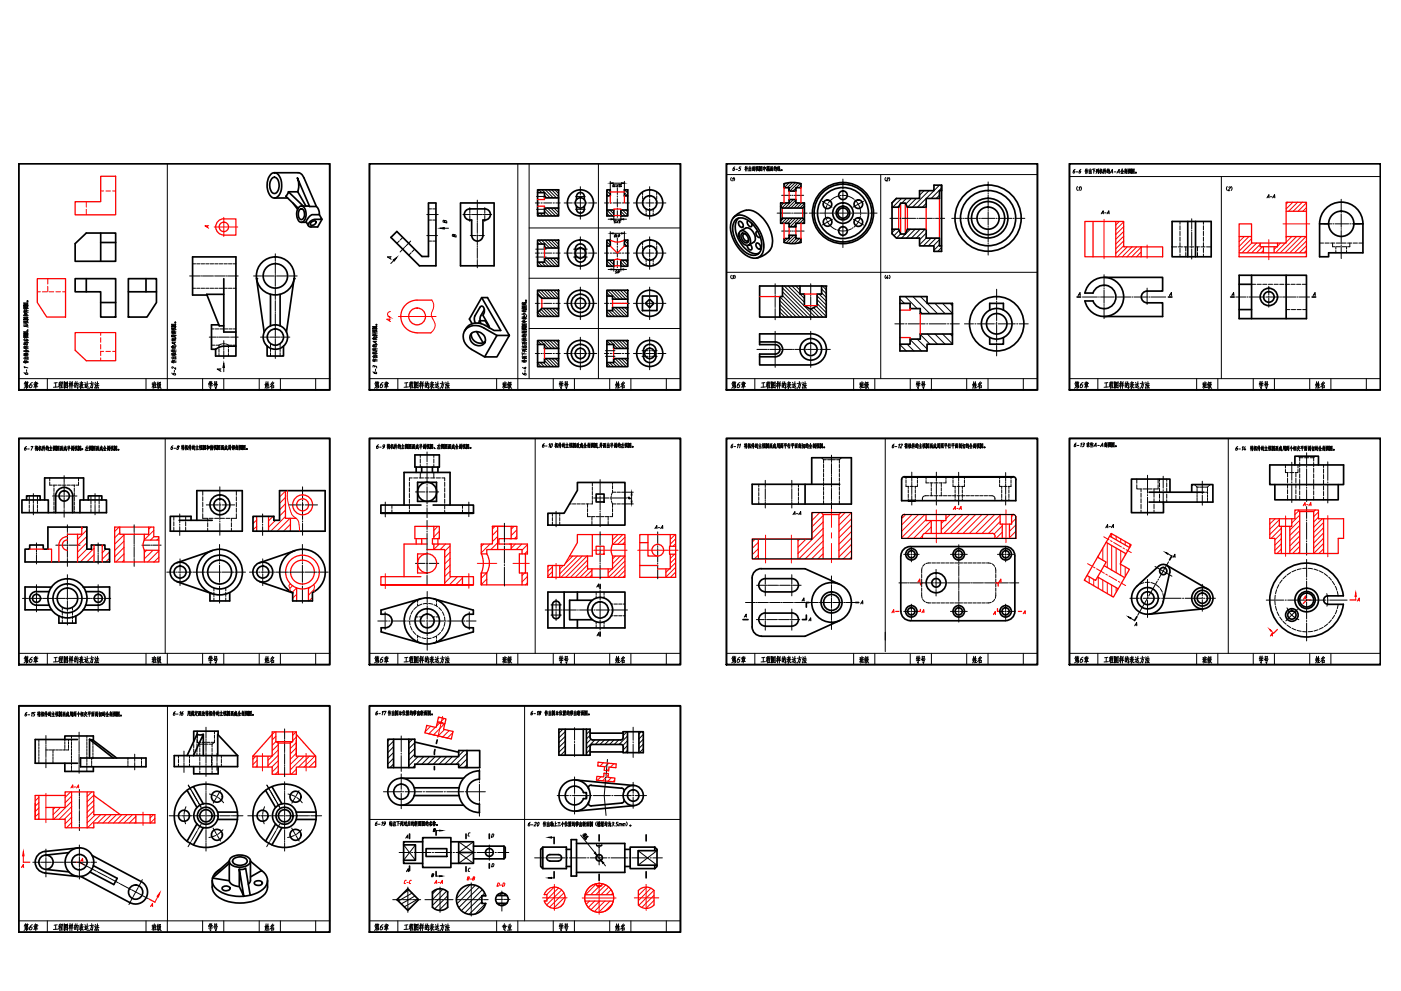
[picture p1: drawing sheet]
<svg xmlns="http://www.w3.org/2000/svg" width="420mm" height="297mm" viewBox="0 0 420 297" stroke-linecap="round" stroke-linejoin="round" font-family="sans-serif">
<!-- layer: XI -->
<g fill="none" stroke="#000" stroke-width=".3">
<path d="M50.2 49.1v67.8M155.3 49.1v67.8M320.7 52.9h93.3M366.3 52.9v60.6M5.6 113.5h93.3M14.2 113.5v3.4M43.8 113.5v3.4M60.8 113.5v3.4M67.1 113.5v3.4M77.7 113.5v3.4M84.1 113.5v3.4M94.7 113.5v3.4"/>
<path d="M110.8 113.5h93.3M119.3 113.5v3.4M148.9 113.5v3.4M165.9 113.5v3.4M172.3 113.5v3.4M182.9 113.5v3.4M189.2 113.5v3.4M199.8 113.5v3.4M217.9 113.5h93.2M226.4 113.5v3.4M256 113.5v3.4M262.4 113.5v3.4"/>
<path d="M273 113.5v3.4M279.3 113.5v3.4M289.9 113.5v3.4M296.3 113.5v3.4M306.9 113.5v3.4M320.7 113.5h93.3M329.2 113.5v3.4M358.9 113.5v3.4M365.2 113.5v3.4M375.8 113.5v3.4M382.2 113.5v3.4M392.8 113.5v3.4"/>
<path d="M399.1 113.5v3.4M409.8 113.5v3.4M49.5 131.4v64.4M160.5 131.4v64.4M5.6 195.8h93.3M14.2 195.8v3.4M43.8 195.8v3.4M50.2 195.8v3.4M60.8 195.8v3.4M67.1 195.8v3.4M77.7 195.8v3.4M84.1 195.8v3.4"/>
<path d="M94.7 195.8v3.4M110.8 195.8h93.3M119.3 195.8v3.4M148.9 195.8v3.4M155.3 195.8v3.4M165.9 195.8v3.4M172.3 195.8v3.4M182.9 195.8v3.4M189.2 195.8v3.4M199.8 195.8v3.4M217.9 195.8h93.2M226.4 195.8v3.4"/>
<path d="M256 195.8v3.4M262.4 195.8v3.4M273 195.8v3.4M279.3 195.8v3.4M289.9 195.8v3.4M296.3 195.8v3.4M306.9 195.8v3.4M320.7 195.8h93.3M329.2 195.8v3.4M358.9 195.8v3.4M365.2 195.8v3.4M375.8 195.8v3.4"/>
<path d="M382.2 195.8v3.4M392.8 195.8v3.4M399.1 195.8v3.4M50.2 211.6v64.4M5.6 276h93.3M14.2 276v3.4M43.8 276v3.4M50.2 276v3.4M60.8 276v3.4M67.1 276v3.4M77.7 276v3.4M84.1 276v3.4"/>
<path d="M94.7 276v3.4"/>
</g>
<!-- layer: hF -->
<path d="M5.6 49.1h93.3v67.8h-93.3zM110.8 49.1h93.3v67.8h-93.3zM217.9 49.1h93.2v67.8h-93.2zM320.7 49.1h93.3v67.8h-93.3zM5.6 131.4h93.3v67.8h-93.3zM110.8 131.4h93.3v67.8h-93.3zM217.9 131.4h93.2v67.8h-93.2zM320.7 131.4h93.3v67.8h-93.3zM5.6 211.6h93.3v67.8h-93.3zM110.8 211.6h93.3v67.8h-93.3z" fill="none" stroke="#000" stroke-width=".59"/>
<g fill="none" stroke="#000" stroke-width=".3">
<path d="M219.3 53.2l-.2 .5 .3 .5M219.7 53.5l.3-.2-.3 .9M220.1 53.2l.2 .5-.2 .5M220.4 50l-.5 .4-.1 .7h.2l.3-.5-.4-.1M220.7 50.8h.5M222.2 50h-.4l-.2 .5h.4l.1 .3-.1 .3h-.5M223.6 49.9l.1 .2M223.6 50.4v.9M223.7 50.2l-.3 .1M223.8 50.2l-.4 .6M223.8 50.4l-.2 .2 .2 .2M224 49.8v1.5"/>
<path d="M224.1 50.4l.2 .2M224.6 50.8v.5M224.6 50.1v.5l.5-.1M224.9 49.8v1.3M225.2 50.1v.5M225.2 51.1l-.6 .1M225.2 50.8v.5M225.7 50.6v.6M225.8 50.2v.2M225.8 49.8l.1 .2M226 50.2l-.1 .3M226 50.6v.5h-.3"/>
<path d="M226 50.7l-.3 .1M226.1 50.1l-.4 .1M226.2 50.5h-.6M226.2 50.2v.6M226.4 49.8l-.1 1.5-.1-.2M226.6 50.2h.3M226.8 49.9l.1 .1M226.8 50.5l.2 .1M226.8 50.4l-.2 .4M226.9 50.2l-.1 1 .5-1M227.1 49.9v.8M227.1 50l.3-.1v.8"/>
<path d="M227.3 50.6v.5h.2v-.3M227.8 51.2v-1.3v1.4M228.1 50.3l.3 .4M228.1 50.8l.1 .3M228.1 50.7l.1 .1M228.1 50.1l-.2 .4M228.3 50.2h-.2M228.3 50.2l-.5 .6M228.5 49.9v1.3l-.7-.1M228.5 50h-.7M228.9 50.2h.7l-.1 .4-.6 .1M228.9 50.1v.7"/>
<path d="M229.2 49.8v1.5M229.9 50.2l.1 .2M230 49.9l.1 .2M230.1 50.4l-.1 .7-.2-.2M230.2 49.8l-.2 1.4M230.2 50l.4-.2v.3l-.4 .1M230.3 50.6l.4-.1v.8l-.1-.2M230.3 50.5v.8M230.3 50.8h.1M230.3 50.9l.1 .2M230.5 50.3v.9M230.5 50.9l.1 .1"/>
<path d="M230.6 50.8h.1M230.7 50.3l-.4 .1M231 50.5l.1 .7M231.2 50.2v.7M231.4 50.2v.6M231.5 50.5h-.3M231.6 50.2v.6h-.4M231.6 50.2l-.4 .1M231.7 50.4v.8M231.7 51.1h-.6M231.7 50h-.7M232.1 50.6h.2"/>
<path d="M232.1 50.2v.9M232.2 50.3l.2-.1v.9M232.3 49.9l-.1 .3M232.4 50.9l-.3 .1M232.6 50.5l.1 .2M232.7 49.8l-.2 .7M232.9 50.2l-.1 1.1-.2-.2M232.9 50.2h-.3M233.3 49.9l-.2 .5 .2-.1M233.4 50.6l-.3 .2M233.4 50.2l-.3 .6M233.4 50.9l-.3 .2"/>
<path d="M233.6 49.8v.8l.3 .7v-.4M233.7 49.9l.1 .1M233.8 50.2l-.3 .1M233.9 50.6l-.5 .6M233.9 50.5l-.5 .1M265.6 53.2l-.2 .5 .2 .5M266 53.4l.4-.1-.6 .9h.4M266.6 53.2l.2 .5-.2 .5M322.4 50.8l-.5 .4v.7a.37 .37 0 0 0 .4-.2 .37 .37 0 0 0-.1-.4h-.2M322.7 51.5h.5M323.1 55.9l-.2 .6 .3 .6M323.6 56.3l.3-.3-.3 1.2"/>
<path d="M324.1 55.9l.2 .6-.2 .6M324.2 50.8l-.5 .4-.1 .6 .2 .1 .3-.5-.4-.1M325.6 50.9v1.1M325.7 50.6l-.3 .8M326 50.6l-.2 .8M326.2 51.3h-.3M326.3 51.6h-.4M326.4 51h-.5v1.1M326.7 50.8v.6l.5-.1M326.7 51.6v.4M327 50.6v1.3M327.3 50.8l-.1 .6"/>
<path d="M327.3 51.9h-.6M327.3 51.5v.5M328 50.7v1.2M328.1 51.1l.3 .3M328.4 50.6l-.8 .2M328.8 51.3l.1 .1M329 50.8l-.3 .7M329.2 51.1h-.3M329.2 51l-.5 1M329.2 50.8h-.4M329.3 50.9v.6M329.5 50.6v1.4l-.2-.2"/>
<path d="M330 51.1l-.3 .6M330 51.2l.1 .2M330 50.6v1.4M330.2 51l-.5 .1M330.3 50.7l-.3 1.3M330.4 50.7l.1 1.2 .1-.3M330.4 50.8h-.1M331 50.9v1.1M331.1 50.6l-.3 .8M331.3 50.8l-.2 .6M331.4 50.5v1.6M331.7 51.1h-.5"/>
<path d="M331.7 51.4l-.6 .1M332 51.4h.2M332 50.9v.9M332 51.1l.3-.1v.8M332.2 50.6l-.1 .4M332.2 51.7h-.2M332.5 51.2l.1 .3M332.5 50.6l-.1 .6M332.8 50.9l-.2 1.1-.1-.2M332.8 51h-.4M332.9 51.9l.7-1.1 .1 1.1M333.1 51.6h.5"/>
<path d="M334.2 51.5h.5M335 51.9l.6-1.1 .1 1.1M335.1 51.6h.6M336.5 50.7l.5 .7M336.5 51.3v.7M336.6 50.6l-.5 .9M336.7 51.3h-.4M336.8 51.6h-.5M336.9 51.9l-.7 .1M337.4 51.4v.5M337.4 51l.1 .2M337.5 50.5v.3"/>
<path d="M337.6 50.9v.3M337.7 51.4v.4l-.3 .1M337.7 51.4l-.3 .1M337.7 50.8l-.4 .1M337.8 51.2l-.6 .1M337.8 50.9v.7M338 50.6v1.4l-.2-.1M338.4 50.6l.1 .2M338.5 51.2l.1 .2M338.5 51.1l-.3 .4M338.5 51h-.2M338.6 50.9l-.1 1.1"/>
<path d="M338.7 50.6v.8M338.7 50.8l.4-.1-.1 .7M338.9 50.9l-.4 1.1M338.9 51.4v.5h.2v-.3M339.4 51.9v-1.3v1.4M339.7 51.1l.4 .3M339.7 51.6l.1 .2M339.7 51.4l.1 .2M339.8 50.8l-.3 .4M339.9 51h-.2M340 50.9l-.5 .6M340.1 51.9h-.7"/>
<path d="M340.1 51.9h.1M340.1 50.6v1.4M340.1 50.7l-.7 .1M340.5 51.8h.3M340.8 51.8h-.3M368.1 55.9l-.3 .6 .3 .6M368.5 56.2l.5-.1-.7 1.1h.5M369.2 55.9l.3 .6-.3 .6M7 94.4l.3 .3M7 93.5l.6 .3M7.1 99.4h1.3M7.1 97.4l.2 .4"/>
<path d="M7.1 95.1h1.3M7.1 90.8h1.3M7.1 96.5h.7M7.1 96.2h.8M7.1 93.2l.2 .2M7.1 92.2h.7M7.1 91.9h.8M7.1 94.5h1.4M7.2 97.8l1.2 .3M7.2 91.9v.3M7.2 96.2v.3M7.2 99.4v.7"/>
<path d="M7.2 95.1v.7M7.2 90.8v.7M7.3 96.7l-.3 .2M7.3 93.1h1.2M7.3 92.9h.8l-.2 .1M7.3 92.4l-.3 .1M7.3 99.8l.4 .2M7.3 95.5l.4 .2M7.3 91.1l.4 .3M7.3 99.6l.7 .5M7.3 96.4l1.1 .3M7.3 95.3l.7 .5"/>
<path d="M7.3 92l.8 .2 .3 .3-1-.1M7.3 91l.7 .4M7.3 94h.7l.1 .2M7.3 94.2h.9M7.3 92.9l.1 .2M7.3 93.6h1.2M7.4 96.7l1 .1M7.4 99.7l.1 .2M7.4 96.7l.1 .3M7.4 95.3l.1 .2M7.4 94l.1 .2M7.4 92.4l.1 .3"/>
<path d="M7.4 91l.1 .2M7.5 97.2l.1 .6M7.5 94.3v.5M7.6 96.8l.3 .2M7.6 94.5l.5 .3M7.6 92.5l.3 .2M7.8 97.7h.6M7.8 97.3l.5 .1M7.8 96.6l-.1 .2M7.8 93.2l.2 .2h-.7M7.8 92.3l-.1 .2M7.8 97.3l.1 .4"/>
<path d="M7.9 99.5l-.4 .4M7.9 95.2l-.4 .3M7.9 90.8l-.4 .4M7.9 94.4l-.2 .1M8 99.7l-.1 .1M8 95.4l-.1 .1M8 91.1l-.1 .1M8.1 96.1h.3l-.1 .3h-.5M8.1 91.8h.3l-.1 .2h-.5M8.2 99l.2-.1-.3 .2M8.2 99.7l-.1 .2M8.2 95.4l-.1 .1"/>
<path d="M8.2 91.1l-.1 .1M8.3 97.3v.4M8.4 99.4l-.1 .7M8.4 95.1l-.1 .7M8.4 90.8l-.1 .7M8.4 95.8h-1.3h1.3M8.4 91.5h-1.3h1.3M51.4 97.2h1.4M51.4 98.6h.8M51.4 99.5h1.4M51.4 98.3h.8M51.5 98.3v.3"/>
<path d="M51.5 97.2v.7M51.5 99.3h1l-.2 .1M51.6 99.3v.2M51.6 98.8l-.2 .1M51.6 99.8h-.2M51.6 99.6l.1 .4M51.6 97.5l.4 .2M51.7 98.4l.8 .2 .3 .2h-1.1M51.7 97.3l.6 .5M51.7 99.7h.3M51.7 98.8l.1 .3M51.7 97.4l.1 .2"/>
<path d="M51.9 98.8l.4 .3M52 99.9h-.3M52 99.5l.1 .6M52.2 99.7h.3M52.2 99.9h.5M52.2 98.7l-.2 .1M52.2 97.2l-.3 .4M52.3 99.7v.2M52.3 97.5l-.1 .1M52.4 98.1h.3v.2l-.6 .1M52.5 99.6v.3M52.5 97.5l-.1 .1"/>
<path d="M52.7 97.2v.7h-1.3h1.4M111.7 97.9h1.3M111.7 99.3h.8M111.7 98.9l.8 .1M111.8 98.9v.4M111.8 97.9l.1 .7M111.9 99.5l-.2 .1M111.9 98.2l.4 .3M112 99.1l.8 .1 .3 .3-1.1-.1M112 98l.6 .5M112.1 99.5v.2M112.1 98.1v.2"/>
<path d="M112.2 99.5l.4 .3M112.5 99.4l-.2 .1M112.5 99.9l.1 .4M112.5 97.9l-.3 .4M112.7 98.1l-.2 .2M112.7 98.8h.3v.3h-.5M112.9 98.1l-.2 .2M113 97.9v.7h-1.3h1.4M156.5 99.2h1.5l-.3 .2M156.5 96.4h1.4M156.5 94.1h1M156.5 95l1.5 .4"/>
<path d="M156.5 98.5h.8M156.5 97.8h1.4M156.5 95.4l.5 .2M156.5 92.9l.6 .2M156.5 92.4h1.4M156.6 97.1h1.3M156.6 91.7h1.3M156.6 98.2h.8M156.6 91.2l.5 .2M156.6 98.2v.3M156.6 97.1l.1 .7M156.6 91.7l.1 .7"/>
<path d="M156.7 90.6l-.1 .2M156.7 99.4l.1 .5M156.7 99.7h-.2M156.7 98.7l-.2 .1M156.7 97.4l.4 .3M156.7 92l.4 .3M156.8 96.7h.7M156.8 98.3l.8 .2 .3 .3-1.1-.1M156.8 97.2l.7 .5M156.8 92.7l1.1 .1-.2 .1M156.8 91.9l.7 .4M156.8 99.4h.7"/>
<path d="M156.8 99.6l.3 .1M156.8 96l.5 .1 .1 .6M156.8 95.3l.1 .2M156.8 94.3l.6 .3M156.8 90.6l.2 .4M156.9 93.4h.8M156.9 96v.7M156.9 95.5h.7M156.9 94.9l.4 .1M156.9 93.1l.8 .1M156.9 91.1l.5 .3M156.9 98.7v.3"/>
<path d="M156.9 91.9v.2M156.9 97.3v.2M156.9 94.9v.4M156.9 93.2v.2l-.4-.1M156.9 92.7v.3M157 91.2l.1 .2M157.1 98.8l.3 .2M157.1 99.4l.1 .6M157.1 99.7l-.2 .1M157.1 95.3l.1 .4M157.1 90.6l.1 .4M157.2 93.9l.8 .7"/>
<path d="M157.2 90.6l.6 .5M157.2 95.3h.5M157.2 93.7l-.3 .3M157.2 93.3l.1 .1M157.3 99.5l.4 .1M157.3 99.8h.5M157.3 98.6l-.1 .2M157.3 94.8v.5M157.3 97.1l-.3 .4M157.3 91.7l-.3 .4M157.3 99.6l.1 .2M157.3 91.1l.1 .3"/>
<path d="M157.4 92.9l-.2 .1M157.5 97.4l-.2 .1M157.5 91.9l-.2 .2M157.5 98h.3v.3h-.6M157.5 91.1l.2 .3M157.6 90.5h.3l-.3 .3-1.1 .1M157.6 95.3l.1 .3h-.4M157.6 93.2v.2M157.7 99.5v.3M157.7 97.4l-.2 .1M157.7 91.9l-.2 .2M157.8 97.1v.7"/>
<path d="M157.8 91.7v.7M157.9 94.8l-.6 .3M219.3 82.5l-.2 .5 .3 .5M219.8 83l.2 .1v.3l-.5 .1M219.8 82.6l.3 .1-.2 .3M220.3 82.5l.2 .5-.2 .5M265.6 82.5l-.2 .5 .2 .5M266.2 82.6l-.4 .7h.6M266.2 83.1v.4M266.7 82.5l.2 .5-.2 .5M7 101.9l1.2 .5M7 108.3l.8 .2"/>
<path d="M7 104h1.5M7 108.6l.8 .3M7 107.4h1.4M7 105.2l.9 .4M7 104.3l.8 .3M7 102.8l.7 .2M7.1 106.5l.5 .2-.1-.2M7.1 100.8h.7M7.1 100.5h.8M7.2 100.5v.3M7.2 111.6a.85 .85 0 0 0 1.2 .5 .39 .39 0 0 0-.3-.3 .39 .39 0 0 0-.4 0v.3M7.2 106.3h1.2"/>
<path d="M7.2 106h1.1M7.3 106v.3M7.3 101l-.3 .2M7.3 107.1h.5M7.3 100.7l1.1 .3M7.3 108.7h1.2M7.3 104.4h1.2M7.4 102.6l1.1 .1-.3 .1M7.4 101l1 .1M7.4 108l.1 .4 1-.1M7.4 103.7l.1 .6M7.4 103.1h.9"/>
<path d="M7.4 103.3h.9M7.4 101.5l.1 .9M7.4 102.6l.1 .3M7.4 101l.1 .3M7.5 110.3l-.3-.4 1.2 .4M7.5 103.1v.2l-.5-.1M7.5 115.3v.4M7.5 115.1l.8-.1-.1 .3-.7 .1M7.5 106.1l.1 .2M7.6 101.1l.3 .2M7.6 114.6l.1 .4M7.7 114.3l-.4 .8"/>
<path d="M7.7 108.1l.1 .2M7.7 105l.1 .5M7.8 107.1v.5h-.5M7.8 103.2v.1M7.8 102.1h.7M7.8 101.7h.5M7.8 101l-.1 .1M7.8 104.7l-.6 .5M7.8 101.7l.1 .4M7.9 106.1v.2M7.9 106.4l.1 .3-.6-.3M7.9 115.7l-.7 .7"/>
<path d="M7.9 114.6h-.4M7.9 115.1v1.4M7.9 105.4h.6M7.9 102.8l-.2 .1M8 110.8v.5M8 107l.5 .1M8 107.7h.5M8 108l.1 .3M8.1 100.4h.3v.2l-.6 .1M8.1 103.8v.4M8.1 103.6l-.7 .4 .8 .4M8.1 114.6l.2 .4"/>
<path d="M8.1 106.4l.2 .3M8.1 103.1l.1 .2M8.2 114.3l-.3 .7M8.3 105.8l.1 .7M8.3 101.7l.1 .4M8.4 107.1v.6M8.4 105.4h.1M8.4 100.1h-1.3h1.3M8.4 115.6l-.9 .1M8.4 105v.4M8.4 105h-.5l.1 .4M8.4 115.5l-.1 .7-.2-.2"/>
<path d="M8.5 114.6h-.4M9.7 114.6a1.18 1.18 0 0 0-.7 1.6l.5-.1 .1-.4v-.3h-.6M10.5 114.8l.1 .3M10.6 114.4l.1 .2M10.7 115.7v.7M10.9 115.5h-.5M10.9 114.7l-.1 .4M11 115.2l-.6 .1v.5M11.1 115.1l-.1 .6-.6 .1M11.2 114.6l-.9 .2M11.3 115.9l-1.2 .1M11.4 114.9l-1.3 .2"/>
<path d="M16.7 114.8v1.2M17.2 114.7l-1 .1M17.3 116l-1.3 .1M17.9 115.1l-.4 .9M17.9 115.3l.2 .2M17.9 114.6v1.8M18.1 114.4l-.4 .4M18.2 115.1h-.6M18.3 114.5v.6M18.5 115.4v.8M18.7 114.6h-.4M18.7 115.7l-.4 .1"/>
<path d="M18.7 114.5v.5M18.7 115l-.4 .1M18.7 115.4h-.4M18.9 116.2h-.9M19.3 116.3v-1.9v2M19.3 116.2h.9M19.6 115.1l.6 .5M19.6 115.8l.3 .3M19.7 115.6l.2 .1M19.8 114.7l-.4 .6M20 114.9h-.3M20 114.8l-.7 .9"/>
<path d="M20.2 114.4v1.9M20.2 114.6h-.9M21 114.3v2.1M21 115l-.3 .8M21 115.1l.2 .3M21.2 114.9l-.5 .1M21.3 114.4l.1 .4M21.6 114.9v1.5M21.8 114.4l-.2 .5M21.8 115.3h-.5M21.9 114.9h-.6M22 115.6l-.9 .1"/>
<path d="M22.4 114.9v1.2M22.6 114.4l-.1 .5M22.7 115.4l-.3 .1M22.7 115.9l-.3 .1M22.8 114.9l-.4 .1M22.8 114.9l-.1 1.2M23 115.3l.2 .3M23.1 114.4l-.2 .9M23.4 114.9l-.4 .1M23.5 114.9l-.2 1.5-.2-.3M24.2 115.6v.8M24.4 115.4l.4 .8h.3"/>
<path d="M24.4 114.3v1l-.7 .8M24.5 116l-.4 .5M24.7 115l-.6 .1M24.8 115.4l-.2 .4M24.9 114.6l-1 .2M25 115.3l-1.2 .1M25.3 116l1.3 .3M25.5 114.6l.1 .3M25.7 115.3l-.4 .1M25.7 115.2l-.1 .9M26.1 115.4l.3 .6M26.2 114.4l-.4 1.6"/>
<path d="M26.5 115.1h-.7M27.5 114.3l.1 .5M27.5 114.9l-.6 1.5M27.8 115.3l-.4 .1M27.9 115.3l-.3 1.1-.2-.3M28.1 114.8l-1.2 .1M28.4 115.1l.1 .3M28.5 114.6l.3 .3M28.8 115.1l-.3 1.2-.1-.2M29.2 115.5l-.3 .8M29.2 114.4v1.1M29.3 115.8l.3 .6"/>
<path d="M29.5 116.2l-.7 .1M29.6 115l-.8 .1M29.7 115.5l-.9 .1M45.9 114.8v1.1M46 114.8l-.4 .1M46 115.3h-.4M46.1 115.7l-.5 .4M46.1 115l-.1 .6M46.3 114.4l-.4 2M46.6 114.8v1.4M46.8 114.8h-.4M46.8 115.4h-.4"/>
<path d="M46.8 116.1l-.6 .1M47.4 114.5l-.3 .7M47.5 116l-.5 .2M47.5 115.1l-.5 .2M47.6 114.9l-.5 .8 .4-.1M47.6 114.7l.5-.1-.2 .6M47.8 115.4l.6 1M47.8 114.7l-.5 1.7M48.1 115.2l-.2 .1M48.2 115.1l-.2 .8-.4 .5M51.3 104.9h1.5M51.4 108.2l.7 .3"/>
<path d="M51.4 107.3h1.3M51.4 106.4h1.4M51.4 105.2l.7 .4M51.4 103.8l.6 .2M51.4 101.9l.3 .1M51.4 108.5l.7 .3M51.4 104.2l.4 .1M51.5 106.1l1.3 .2M51.5 111.8l.5 .5h.7a.39 .39 0 0 0-.2-.4 .39 .39 0 0 0-.5 .1v.3M51.5 105.1l.7 .1M51.6 101.5h1.2l-.3 .2M51.6 105.9v.2"/>
<path d="M51.6 102.2h1.1M51.6 107.5h.6M51.6 107h.5v.5M51.7 105.4h1.1M51.7 108.6h1.1M51.7 104.4h.9M51.7 101.5v.7M51.7 101v-.5h-.3v.4l1.3 .3M51.7 107.9l.1 .4 1-.1M51.7 104.1h.9M51.8 106.2v.4M51.8 104.1v.3"/>
<path d="M51.8 100.4l1 .1-.2 .1M51.8 106.4l.7 .2M51.8 104.7l.1 .4M51.9 100.4l.1 .6M51.9 102h.6M52 108l.1 .2M52.1 100.8h.4M52.1 104.2v.2M52.2 106.3l-.2 .1M52.2 100.8l-.1-.2h.3v.2M52.2 104.6l.1 .7M52.3 103.8l-.3 .1"/>
<path d="M52.3 111v.5M52.3 107h.5M52.3 107.6h.5M52.3 102.7v.6M52.3 108l.1 .2M52.4 105.7l.3 .2h-1.2M52.4 101.7h-.4v.3M52.4 101.7v.3M52.5 104.1v.3M52.5 103.8l.3-.1-1.1-.1 .1 .3M52.7 110.2v.5l-1-.8v.5M52.7 102.7h-1.2l1.2 .7"/>
<path d="M52.7 107v.6M62.7 114.8l-.1 .5M62.8 114.4l.1 .5M63.1 114.3v.5M63.3 115.2l-.5 .1M63.4 115.1l-.3 .3v1.1l-.2-.4M63.5 114.3l-.2 .6M63.6 114.9l-1 .1M63.7 114.9l-.1 .2M63.7 115.6l-1.1 .1M64.4 114.3v.8M64.5 115.3l-.1 .4"/>
<path d="M65 114.5l-.6 .1M65 114.4v.5M65 114.9l-.6 .1M65 115.6l-.6 .1M65 115.5l-.3 1-.2-.4M65.2 115.2l-1.2 .1M79.6 115.6l.3 .4M79.8 114.4l-.2 1.3M79.9 115.1l-.5 .1M80 114.9l-.5 1.5M80.1 115.2l-.1 .4M80.2 114.7l-.1 .5 .5-.1"/>
<path d="M80.4 114.4v1.8M80.6 115.6l-.5 .1M80.7 116.2l-.8 .1M81.4 115l.2 .3M81.5 115.6v.9M81.8 114.4l-.6 .9M82.1 114.8l-.6 .1M82.1 115.6l-.6 .1M82.1 116.2h-.6M82.1 115.6v.6M82.1 114.7l-1.1 1.3M111.6 104.6h1.6"/>
<path d="M111.6 104.9l.8 .3M111.6 101.4l.5 .2M111.6 100.1h1.5M111.7 107.9l.8 .2M111.7 100.5l.7 .3M111.7 108.2l.7 .2M111.7 106.9h1.3M111.7 106h1.4M111.7 103.8l.4 .1M111.7 103.5l.6 .1M111.8 105.7l1.3 .2M111.9 111.4l.3 .4 .5 .2 .3-.3-.5-.2-.1 .4"/>
<path d="M111.9 104.7l.6 .2M111.9 105.5v.2M111.9 101.8h1.1M111.9 101.1h1.2l-.2 .2M111.9 107.1h.6M111.9 106.6h.6M112 108.2h1.1M112 105h1.1M112 100.4l-.1 .1M112 103.2l1.1 .1-.2 .2M112 107.5l.1 .4h1M112 103.7h.9"/>
<path d="M112 104h.9M112 101.1l.1 .7M112 100.2l-.1 .1M112.1 105.8l.1 .4M112.1 103.7l.1 .3M112.1 103.3v.2M112.2 106l.6 .3M112.2 104.3v.4M112.2 100.4v.3M112.2 100.6h.9l-.1 .1M112.2 101.6h.6M112.3 100.2l-.1 .1"/>
<path d="M112.4 110v-.3l.5 .1 .1 .5M112.4 109.9l-.4-.3-.1 .4M112.4 101.6l-.1-.3h.4v.3M112.4 107.6v.3M112.4 106.6v.5M112.4 103.8l.1 .2M112.4 100.4l.1 .4M112.5 105.8l-.3 .2M112.5 104.3l.1 .6M112.6 106.6h.5M112.6 103.4l-.3 .1M112.6 110.6v.5"/>
<path d="M112.6 100.7l.4 .1M112.7 115.3v.4l.9-.1M112.7 107.6v.3M112.7 102.3v.6M112.7 105.3l.3 .2h-1.2M112.7 103.8l.1 .2M112.7 114.6l.2 .4M112.8 100.4l-.2 .1M112.8 114.3l-.4 .8M113 102.3l-1.1 .1 1.1 .6M113 106.6v.6h-.4M113 115.7l-.7 .7"/>
<path d="M113 114.6h-.3M113 115.1v1.4M113.3 114.6l.1 .7M113.3 114.3l-.2 .7M113.4 115l-.7 .1M113.4 115.3l-.7 .1M113.6 115.5l-.2 .7-.1-.2M113.6 114.6h-.4M114.9 114.6a1.18 1.18 0 0 0-.8 1.6l.5-.1 .2-.4-.1-.3h-.5M115.6 114.8l.1 .3M115.8 114.4l.1 .2M115.8 115.7v.7"/>
<path d="M116 115.5h-.5M116.1 114.7l-.1 .4M116.2 115.2l-.7 .1v.5M116.2 115.1l-.1 .6M116.2 115.7l-.7 .1M116.3 114.6l-.9 .2M116.4 115.9l-1.2 .1M116.5 114.9l-1.3 .2M121.8 114.8v1.2M122.3 114.7l-1 .1M122.4 116l-1.2 .1M123.1 115.1l-.4 .9"/>
<path d="M123.1 115.3l.2 .2M123.1 114.6v1.8M123.2 114.4l-.4 .4M123.3 115.1h-.6M123.4 114.5v.6M123.6 115.4v.8M123.8 114.6h-.4M123.8 114.5v.5M123.8 115l-.4 .1M123.8 115.4h-.4M123.8 115.7l-.4 .1M124 116.2h-.8"/>
<path d="M124.4 116.3v-1.9v2M124.4 116.2h1M124.8 115.1l.6 .5M124.8 115.8l.2 .3M124.9 115.6l.1 .1M124.9 114.7l-.3 .6M125.1 114.9h-.3M125.2 114.8l-.7 .9M125.4 114.4v1.9M125.4 114.6h-1M126.1 114.3v2.1M126.1 115l-.3 .8"/>
<path d="M126.1 115.1l.2 .3M126.3 114.9l-.5 .1M126.4 114.4l.1 .4M126.7 114.9v1.5M126.9 114.4l-.2 .5M126.9 115.3h-.4M127 114.9h-.6M127.1 115.6l-.8 .1M127.5 114.9v1.2M127.8 114.4l-.2 .5M127.8 115.4l-.3 .1M127.9 115.9l-.4 .1"/>
<path d="M127.9 114.9v1.2M127.9 114.9l-.3 .1M128.2 115.3l.1 .3M128.3 114.4l-.3 .9M128.6 114.9l-.5 .1M128.6 114.9l-.1 1.5-.3-.3M129.3 115.6v.8l.3-.4M129.5 114.3v1l-.7 .8M129.5 115.4l.4 .8h.3M129.9 115l-.7 .1M129.9 115.4l-.2 .4M130 114.6l-.9 .2"/>
<path d="M130.1 115.3l-1.2 .1M130.4 116l1.4 .3M130.6 114.6l.2 .3M130.8 115.3l-.4 .1M130.9 115.2l-.2 .9M131.2 115.4l.3 .6M131.3 114.4l-.3 1.6M131.6 115.1h-.6M132.6 115.4l.4-.1-.3 1.1-.1-.3M132.6 114.3l.1 .5M132.7 114.9l-.7 1.5M133.3 114.8l-1.2 .1"/>
<path d="M133.5 115.1l.2 .3M133.5 116.1l.2 .3M133.7 114.6l.2 .3M133.9 115.1l-.3 1.2M134.3 115.5l-.3 .8M134.3 114.4v1.1M134.5 115.8l.2 .6M134.6 116.2l-.6 .1M134.7 115l-.7 .1M134.8 115.5l-.9 .1M151 114.8v1.1M151.1 115.3h-.3"/>
<path d="M151.2 114.8l-.4 .1M151.2 115.7l-.5 .4M151.3 115l-.1 .6M151.4 114.4l-.1 1.6-.3 .4M151.7 114.8v1.4M151.9 114.8h-.4M151.9 115.4h-.4M152 116.1l-.7 .1M152.5 114.5l-.3 .7M152.6 115.6l-.4 .1M152.6 116l-.4 .2M152.6 115.1l-.4 .2"/>
<path d="M152.7 114.9l-.4 .8M152.8 114.7l.4-.1-.1 .6M152.9 115.4l.6 1M152.9 114.7l-.4 1.7M153.3 115.1l-.6 1.3M153.3 115.2l-.3 .1M156.5 104.6h1.5l-.3 .2M156.5 101.6h1.5M156.5 103.9l.7 .4M156.5 108h1.4M156.5 102.5l.4 .2M156.5 101.9l.7 .3"/>
<path d="M156.5 100.8l.4 .1M156.5 100.5l.6 .2M156.6 105.7l.1 .8M156.6 106.8l.1 .7M156.6 106.1h1.2M156.6 102.7l.1 .5M156.7 111.8a.82 .82 0 0 0 1.1 .5l-.4-.5-.2 .1v.4M156.7 104.9v.4M156.7 105.1l.7 .3M156.7 102.8h1.2M156.7 103.6l.9 .8M156.7 108.4l-.2 .1"/>
<path d="M156.7 103l1.2 .2M156.8 103.7v.4M156.8 100.2l1.1 .2-.2 .1M156.8 104.8h.6M156.8 102h1.2M156.9 106.9l.6 .1M156.9 101.3v.6M156.9 100.7l.8 .1M156.9 101h.8M156.9 101.7l.8 .3M156.9 106.9v.5M156.9 104.9l1 .5"/>
<path d="M156.9 100.7v.3M156.9 100.2v.4M156.9 108.6l-.1-.3 .7 .4M156.9 107.1h.6M156.9 102.5l.6 .3M157 104.9v.3M157 108.2l.2 .2 .2-.2M157.1 108.4h.8M157.1 106.8h.8M157.1 102.7l.1 .6M157.2 107.5h.7M157.2 107v.3"/>
<path d="M157.2 102.4l.8 .4M157.2 100.8l.1 .2M157.3 105.7l-.3 .3M157.3 110.2h.5M157.3 107.8l-.3 .2M157.4 105.2l-.2 .1M157.4 100.4l-.2 .1M157.5 103.4l-.6 .7M157.5 111v.5M157.5 106.9v.4M157.5 103.7h.3l.1 .4M157.5 103.7v.4"/>
<path d="M157.5 101.5v.3M157.5 110v.6l-.8-.4M157.6 101.3l-.7 .3M157.6 107.3l-.8 .1M157.6 100.8v.2M157.7 106.8l.1 .7M158 104.1h-.5M167.8 114.8l-.1 .5M167.9 114.4l.1 .5M168.2 114.3l.1 .5M168.5 115.2l-.5 .1M168.5 115.1l-.2 .3v1.1l-.2-.4"/>
<path d="M168.6 114.3l-.1 .6M168.8 114.9l-1 .1M168.8 114.9l-.1 .2M168.8 115.6l-1.1 .1M169.5 114.3v.8M169.6 115.3l-.1 .4M170.1 114.5l-.6 .1M170.2 115.5l-.3 1-.2-.4M170.2 114.4l-.1 .5M170.2 114.9l-.7 .1M170.2 115.6l-.7 .1M170.4 115.2l-1.2 .1"/>
<path d="M184.7 115.6l.4 .4M184.9 114.4l-.2 1.3M185.1 115.1l-.5 .1M185.1 114.9l-.5 1.5M185.2 115.2l-.1 .4M185.3 114.7l-.1 .5 .6-.1M185.5 114.4v1.8M185.8 115.6l-.6 .1M185.9 116.2l-.9 .1M186.5 115l.2 .3M186.6 115.6v.9M187 114.4l-.7 .9"/>
<path d="M187.2 114.8l-.5 .1M187.2 116.2h-.6M187.2 115.6v.6M187.2 115.6l-.6 .1M187.3 114.7l-1.2 1.3M219.7 115.3v.4l.9-.1M219.8 114.6l.1 .4M219.9 114.3l-.4 .8M220.1 115.7l-.7 .7M220.1 114.6h-.4M220.1 115.1v1.4M220.3 114.6l.1 .7"/>
<path d="M220.4 114.3l-.3 .7M220.4 115l-.7 .1M220.5 115.3l-.8 .1M220.6 115.5l-.1 .7-.1-.2M220.7 114.6h-.4M221.9 114.6a1.18 1.18 0 0 0-.7 1.6l.5-.1 .1-.4v-.3h-.6M222.7 114.8l.1 .3M222.9 114.4v.2M222.9 115.7v.7M223.1 115.5h-.5M223.2 114.7l-.2 .4M223.2 115.2l-.6 .1v.5"/>
<path d="M223.3 115.1l-.1 .6-.6 .1M223.4 114.6l-.9 .2M223.5 115.9l-1.2 .1M223.6 114.9l-1.3 .2M228.9 114.8v1.2M229.4 114.7l-1 .1M229.5 116l-1.3 .1M230.1 115.1l-.3 .9M230.1 115.3l.2 .2M230.1 114.6v1.8M230.3 114.4l-.4 .4M230.3 115.1h-.5"/>
<path d="M230.5 114.5v.6M230.7 115.4v.8M230.9 114.6h-.4M230.9 115.7l-.4 .1M230.9 114.5v.5l-.4 .1M230.9 115.4h-.4M231.1 116.2h-.8M231.5 116.3v-1.9v2M231.5 116.2h1M231.8 115.1l.6 .5M231.8 115.8l.3 .3M231.9 115.6l.2 .1"/>
<path d="M232 114.7l-.4 .6M232.2 114.9h-.3M232.3 114.8l-.8 .9M232.5 114.4v1.9M232.5 114.6h-1M233.2 114.3v2.1M233.2 115l-.4 .8M233.2 115.1l.2 .3M233.4 114.9l-.6 .1M233.5 114.4l.2 .4M233.7 114.9v1.5M234 114.4l-.2 .5"/>
<path d="M234 115.3h-.5M234.1 114.9h-.7M234.2 115.6l-.8 .1M234.6 114.9v1.2M234.8 114.4l-.1 .5M234.9 115.4l-.3 .1M234.9 115.9l-.3 .1M235 114.9v1.2M235 114.9l-.4 .1M235.3 115.3l.1 .3M235.3 114.4l-.2 .9M235.6 114.9l-.4 .1"/>
<path d="M235.7 114.9l-.2 1.5-.2-.3M236.4 115.6v.8l.3-.4M236.6 114.3v1l-.7 .8M236.6 115.4l.4 .8h.3M237 115l-.7 .1M237 115.4l-.2 .4M237.1 114.6l-1 .2M237.2 115.3l-1.2 .1M237.5 116l1.3 .3M237.7 114.6l.1 .3M237.9 115.3l-.4 .1M237.9 115.2l-.1 .9"/>
<path d="M238.3 115.4l.3 .6M238.4 114.4l-.3 1.6M238.7 115.1h-.7M239.6 115.4l.5-.1-.3 1.1-.1-.3M239.7 114.3l.1 .5M239.7 114.9l-.6 1.5M240.3 114.8l-1.2 .1M240.6 116.1l.1 .3M240.6 115.1l.2 .3M240.8 114.6l.2 .3M241 115.1l-.3 1.2M241.4 115.5l-.3 .8"/>
<path d="M241.4 114.4v1.1M241.5 115.8l.3 .6M241.7 116.2l-.6 .1M241.8 115l-.7 .1M241.9 115.5l-.9 .1M258 114.8v1.1M258.2 114.8l-.4 .1M258.2 115.3h-.4M258.3 115.7l-.5 .4M258.3 115l-.1 .6M258.5 114.4l-.2 1.6-.2 .4M258.8 114.8v1.4"/>
<path d="M259 114.8h-.4M259 115.4h-.4M259.1 116.1l-.7 .1M259.6 114.5l-.3 .7M259.6 115.6l-.3 .1M259.6 116l-.3 .2M259.6 115.1l-.3 .2M259.8 114.9l-.4 .8M259.8 114.7l.5-.1-.1 .6M260 115.4l.5 1M260 114.7l-.4 1.7M260.4 115.2l-.3 .1"/>
<path d="M260.4 115.1l-.2 .8-.4 .5M274.9 114.8l-.1 .5M275 114.4l.1 .5M275.3 114.3l.1 .5M275.6 115.2l-.5 .1M275.6 115.1l-.2 .3v1.1l-.3-.4M275.7 114.3l-.1 .6M275.9 114.9l-1.1 .1M275.9 114.9l-.1 .2M275.9 115.6l-1.1 .1M276.6 114.3v.8M276.7 115.3l-.1 .4"/>
<path d="M277.2 114.5l-.6 .1M277.2 115.5l-.2 1-.3-.4M277.2 114.4v.5l-.6 .1M277.2 115.6l-.7 .1M277.5 115.2l-1.3 .1M291.8 115.6l.4 .4M292 114.4l-.2 1.3M292.1 115.1l-.5 .1M292.2 114.9l-.5 1.5M292.3 115.2l-.1 .4M292.4 114.7l-.1 .5 .5-.1M292.5 114.4v1.8"/>
<path d="M292.8 115.6l-.5 .1M293 116.2l-.9 .1M293.6 115l.2 .3M293.7 115.6v.9M294 114.4l-.6 .9M294.3 114.8l-.6 .1M294.3 115.6l-.6 .1M294.3 116.2h-.6M294.3 115.6v.6M294.4 114.7l-1.2 1.3M322.6 115.3v.4l.9-.1M322.7 114.6l.1 .4"/>
<path d="M322.7 114.3l-.4 .8M323 115.7l-.7 .7M323 114.6h-.4M323 115.1v1.4M323.2 114.6l.1 .7M323.3 114.3l-.3 .7M323.3 115l-.7 .1M323.4 115.3l-.8 .1M323.5 115.5l-.1 .7-.2-.2M323.6 114.6h-.5M324.8 114.6a1.18 1.18 0 0 0-.7 1.6l.4-.1 .2-.4v-.3h-.6M325.6 114.8v.3"/>
<path d="M325.7 114.4l.1 .2M325.8 115.7v.7M326 115.5h-.5M326 114.7l-.1 .4M326.1 115.2l-.6 .1v.5M326.1 115.1v.6M326.1 115.7l-.6 .1M326.3 114.6l-1 .2M326.4 115.9l-1.2 .1M326.4 114.9l-1.3 .2M331.8 114.8l-.1 1.2M332.2 114.7l-.9 .1"/>
<path d="M332.4 116l-1.3 .1M333 115.1l-.4 .9M333 115.3l.2 .2M333 114.6v1.8M333.2 114.4l-.4 .4M333.2 115.1h-.5M333.4 114.5v.6M333.6 115.4v.8M333.8 114.6h-.4M333.8 114.5l-.1 .5M333.8 115l-.4 .1M333.8 115.4h-.5"/>
<path d="M333.8 115.7l-.5 .1M333.9 116.2h-.8M334.4 116.3v-1.9v2M334.4 116.2h.9M334.7 115.1l.6 .5M334.7 115.8l.3 .3M334.8 115.6l.2 .1M334.9 114.7l-.4 .6M335 114.9h-.3M335.1 114.8l-.7 .9M335.3 114.4v1.9M335.3 114.6h-.9"/>
<path d="M336 114.3v2.1M336 115l-.3 .8M336 115.1l.3 .3M336.3 114.9l-.6 .1M336.4 114.4l.1 .4M336.6 114.9v1.5M336.9 114.4l-.3 .5M336.9 115.3h-.5M336.9 114.9h-.6M337 115.6l-.8 .1M337.5 114.9v1.2M337.7 114.4l-.2 .5"/>
<path d="M337.7 115.4l-.2 .1M337.8 115.9l-.3 .1M337.9 114.9l-.1 1.2M337.9 114.9l-.4 .1M338.1 115.3l.2 .3M338.2 114.4l-.2 .9M338.5 114.9l-.4 .1M338.6 114.9l-.2 1.5-.2-.3M339.3 115.6v.8l.2-.4M339.4 114.3v1l-.6 .8M339.4 115.4l.4 .8h.3M339.8 115l-.7 .1"/>
<path d="M339.9 115.4l-.2 .4M340 114.6l-1 .2M340.1 115.3l-1.2 .1M340.4 116l1.3 .3M340.5 114.6l.2 .3M340.8 115.3l-.4 .1M340.8 115.2l-.1 .9M341.1 115.4l.4 .6M341.3 114.4l-.4 1.6M341.6 115.1h-.7M342.5 115.4l.4-.1-.2 1.1-.2-.3M342.6 114.3l.1 .5"/>
<path d="M342.6 114.9l-.7 1.5M343.2 114.8l-1.2 .1M343.5 116.1l.1 .3M343.5 115.1l.1 .3M343.6 114.6l.2 .3M343.8 115.1l-.3 1.2M344.2 115.5l-.2 .8M344.3 114.4v1.1M344.4 115.8l.2 .6M344.6 116.2l-.7 .1M344.6 115l-.7 .1M344.7 115.5l-.9 .1"/>
<path d="M360.9 114.8v1.1M361.1 114.8l-.4 .1M361.1 115.3h-.4M361.2 115.7l-.5 .4M361.2 115l-.1 .6M361.4 114.4l-.2 1.6-.3 .4M361.6 114.8v1.4M361.8 114.8h-.3M361.8 115.4h-.3M361.9 116.1l-.7 .1M362.5 114.5l-.3 .7M362.5 115.6l-.3 .1"/>
<path d="M362.5 116l-.4 .2M362.5 115.1l-.4 .2M362.6 114.9l-.3 .8M362.7 114.7l.4-.1-.1 .6M362.8 115.4l.6 1M362.9 114.7l-.5 1.7M363.2 115.1l-.6 1.3M363.2 115.2l-.2 .1M377.7 114.8v.5M377.8 114.4l.2 .5M378.1 114.3l.1 .5M378.4 115.2l-.5 .1"/>
<path d="M378.5 115.1l-.3 .3v1.1l-.2-.4M378.6 114.3l-.2 .6M378.7 114.9l-1 .1M378.8 114.9l-.2 .2M378.8 115.6l-1.1 .1M379.4 114.3v.8M379.5 115.3l-.1 .4M380 114.5l-.6 .1M380.1 115.5l-.3 1-.2-.4M380.1 114.4l-.1 .5-.6 .1M380.1 115.6l-.7 .1M380.3 115.2l-1.2 .1"/>
<path d="M394.6 115.6l.4 .4M394.9 114.4l-.3 1.3M395 115.1l-.5 .1M395 114.9l-.4 1.5M395.2 115.2l-.2 .4M395.2 114.7v.5l.5-.1M395.4 114.4v1.8M395.7 115.6l-.5 .1M395.8 116.2l-.9 .1M396.5 115l.2 .3M396.6 115.6v.9M396.9 114.4l-.7 .9"/>
<path d="M397.1 114.8l-.5 .1M397.1 115.6l-.5 .1M397.2 116.2h-.6M397.2 115.6l-.1 .6M397.2 114.7l-1.2 1.3M8 133.8a.85 .85 0 0 0-.5 1.2 .37 .37 0 0 0 .3-.3 .37 .37 0 0 0 0-.4h-.3M8.3 134.6h.5M9.3 133.9l.6-.1-.6 1.2M10.5 133.9l.1 .2M10.7 133.6v1.5M10.7 134.4l-.2 .2M10.9 134.5l.1 .2"/>
<path d="M10.9 134l.2 .2M11 133.9l.3-.1-.4 .6M11.1 133.6l-.3 .6M11.2 134.2v.9l-.2-.3M11.4 134.4l-.6 .1M11.8 134.1l-.3 .6M11.8 134.2l.2 .3M11.8 133.6v1.4M12 134.1h-.4M12 133.8l-.1 1.3M12 133.9h.2M12.2 133.8l.1 1.2 .2-.3"/>
<path d="M12.8 133.9v1.2M12.9 133.6l-.3 .8M13.1 133.8l-.2 .7M13.3 133.6v1.5M13.5 134.1l-.4 .1M13.5 134.5l-.6 .1M13.8 134v.9M14 133.6l-.1 .5M14 134.7l-.2 .1M14 134.4h-.2M14.1 134v.9M14.1 134.1h-.3"/>
<path d="M14.3 134.3l.1 .2M14.3 133.6l-.1 .7M14.5 134l-.3 .1M14.6 134l-.2 1.1-.1-.3M15.2 133.6l.1 .3M15.2 134.1v.9M15.5 134.5h-.5M15.6 134.1l-.7 .1M15.6 135h-.9M16 133.6l.1 .3M16.1 134.3l.1 .1M16.1 134.2l-.3 .3"/>
<path d="M16.1 134l-.3 .1M16.1 134v1M16.4 133.7v.8M16.4 133.8h.3M16.5 133.9l-.4 1.1M16.5 134.4v.5l.3 .1v-.3M16.7 133.7l-.1 .8M17 135v-1.3v1.3M17 134.9l.7 .1M17.3 134.2l.4 .3M17.3 134.7l.2 .1M17.3 134.5l.2 .1"/>
<path d="M17.4 133.9l-.2 .4M17.5 134l-.2 .1M17.6 133.9l-.5 .7M17.7 133.7v1.3M17.7 133.8h-.7M18.1 134.3v.7M18.3 134v.7M18.5 134.1v.5M18.6 134.3l-.3 .1M18.6 134v.6l-.3 .1M18.6 134l-.3 .1M18.8 134.2v.8"/>
<path d="M18.8 134.9l-.7 .1M18.9 133.7l-.8 .1M19.2 133.9l-.1 1.2M19.2 134.4h.3M19.5 134.4l-.1 .6-.1-.2M19.5 133.6l.5 1.5v-.3M19.7 133.8l.1 .1M19.8 134.3l-.3 .7M19.9 134.1l-.7 .1M20.3 133.8l.1 .3M20.6 133.6v1.5M20.9 133.7l-.1 .5"/>
<path d="M21 134.2h-.7M21.1 134.5l-.9 .1M21.5 134.4v.6M21.5 134l.1 .2M21.6 133.6v.3M21.7 134.5h-.2M21.7 134l-.1 .2M21.8 134.4v.4l-.3 .1M21.8 133.9h-.4M21.9 133.9v.8M21.9 134.2l-.6 .2M22.1 133.6v1.5l-.2-.2"/>
<path d="M22.5 133.6l.1 .3M22.5 134.3l.2 .1M22.5 134.2l-.2 .3M22.6 134l-.3 .1M22.8 133.8h.3M22.8 133.7v.8M23 133.9l-.2 .8-.3 .3 .1-1M23 134.4v.6h.3v-.3M23.1 133.7v.8M23.5 135v-1.3v1.3M23.5 134.9l.7 .1M23.8 134.2l.4 .3"/>
<path d="M23.8 134.7l.1 .1M23.8 134.5l.1 .1M23.9 133.9l-.3 .4M24 134l-.2 .1M24.1 133.9l-.5 .7M24.2 133.7v1.3M24.2 133.8h-.7M24.6 134.6h.1M24.7 134.6h-.1M24.7 134.7l-.2 .2M26.1 133.6l-.6 1.4M26.1 134.5v.5"/>
<path d="M26.4 134.5h-.5M26.5 134l-.8 .1M26.5 135l-.8 .1M26.8 133.6l.1 .3M26.9 134.3l.1 .1M26.9 134.2l-.3 .3M26.9 134l-.3 .1M26.9 134v1M27.1 133.8h.3M27.1 133.7v.8M27.3 133.9l-.4 1.1M27.3 134.4l.1 .6h.2v-.3"/>
<path d="M27.4 133.7v.8M27.8 135v-1.3v1.3M27.8 134.9l.7 .1M28.1 134.2l.4 .3M28.1 134.7l.2 .1M28.1 134.5l.2 .1M28.2 133.9l-.2 .4M28.3 134l-.2 .1M28.4 133.9l-.5 .7M28.5 133.7v1.3M28.5 133.8h-.7M28.9 134.3v.7"/>
<path d="M29.1 134v.7M29.3 134.1v.5M29.4 134.3l-.3 .1M29.5 134l-.4 .1M29.5 134l-.1 .6-.3 .1M29.6 134.2v.8M29.6 134.9l-.7 .1M29.6 133.7l-.7 .1M30.1 133.9l-.2 1.2M30.1 134.4h.2M30.3 134.4l-.1 .6-.1-.2M30.4 133.6l.4 1.5-.1-.3"/>
<path d="M30.5 133.8l.1 .1M30.6 134.3l-.2 .7M30.7 134.1l-.6 .1M31.4 133.8l.5 .7M31.4 133.6l-.5 1M31.4 134.4v.6M31.6 134.6l-.4 .1M31.6 134.3l-.4 .1M31.8 135h-.7M32.3 134.4v.6M32.3 134l.1 .2M32.4 133.6v.3"/>
<path d="M32.5 134.5h-.2M32.5 134l-.1 .2M32.6 134.4v.4l-.3 .1M32.7 133.9h-.5M32.7 134.2l-.6 .2M32.7 133.9v.8M32.9 133.6v1.5l-.2-.2M33.2 133.6l.2 .3M33.3 134.3l.2 .1M33.3 134.2l-.2 .3M33.4 134l-.3 .1M33.6 133.8h.3"/>
<path d="M33.6 133.7v.8M33.8 133.9l-.2 .8-.3 .3 .1-1M33.8 134.4v.6h.3v-.3M33.9 133.7v.8M34.3 135v-1.3v1.3M34.3 134.9l.7 .1M34.6 134.2l.4 .3M34.6 134.7l.1 .1M34.6 134.5l.1 .1M34.7 133.9l-.3 .4M34.8 134l-.2 .1M34.9 133.9l-.6 .7"/>
<path d="M35 133.7v1.3M35 133.8h-.7M51.9 133.6a.85 .85 0 0 0-.5 1.1 .37 .37 0 0 0 .3-.2 .37 .37 0 0 0 0-.4h-.3M52.2 134.4h.5M53.3 133.7a.34 .34 0 0 0-.1 .4 .34 .34 0 0 0 .4 .2l-.5 .4 .1-.5a.33 .33 0 0 0 .4-.2 .33 .33 0 0 0 0-.4zM54.4 133.6l.1 .3M54.6 134.2l-.2 .2M54.6 133.4v1.5M54.8 134.3l.1 .2M54.8 133.8l.2 .1M54.9 133.6h.2M55 133.4l-.3 .5"/>
<path d="M55.1 134v.9l-.2-.3M55.2 133.6l-.4 .6M55.3 134.2l-.6 .1M55.7 133.9l-.3 .6M55.7 134l.2 .2M55.7 133.4v1.4M55.9 133.9h-.4M55.9 133.6l-.1 1.3M55.9 133.6h.2M56.1 133.6l.1 1.1 .2-.2M56.7 133.7v1.2M56.8 133.4l-.3 .8"/>
<path d="M57 133.6l-.2 .6M57.2 133.4v1.5M57.4 133.9h-.4M57.5 134.3l-.7 .1M57.7 133.8v.9M57.9 133.4l-.1 .5M57.9 134.2h-.2M58 134.5l-.3 .1M58 133.8v.9M58 133.9h-.3M58.2 134.1l.1 .2M58.2 133.4l-.1 .7"/>
<path d="M58.5 133.8l-.2 1.1-.1-.3M58.5 133.8l-.4 .1M59.1 133.4l.1 .3M59.1 133.9v.9M59.4 134.3h-.5M59.5 133.9h-.7M59.5 134.7l-.8 .1M59.9 133.4l.1 .2M60 134.1l.1 .1M60 134l-.3 .3M60 133.8l-.3 .1M60.3 133.5v.7"/>
<path d="M60.3 133.6h.3M60.4 133.7l-.1 .8-.3 .3v-1M60.4 134.2l.1 .5h.2v-.2M60.6 133.5l-.1 .8M60.9 134.8v-1.3v1.3M60.9 134.7h.7M61.2 133.9l.4 .4M61.2 134.5l.2 .1M61.2 134.3l.2 .1M61.3 133.7l-.2 .4M61.4 133.8l-.2 .1M61.5 133.7l-.5 .7"/>
<path d="M61.7 133.5l-.1 1.3M61.7 133.6h-.8M62.2 134.1l.2 .2M62.2 134l-.3 .5M62.2 133.5v1.4M62.4 133.4l-.4 .2M62.4 133.9h-.5M62.5 133.7v.9M62.8 133.7v.7l-.3 .1M62.8 133.8l-.3 .1M63.2 133.7v1.2M63.3 133.4l-.3 .8"/>
<path d="M63.3 133.6l-.1 1.2M63.5 134.1v.8M63.6 133.8l-.2 .5M63.6 133.4v.2M63.6 134.2v.3M63.8 133.8v1.1l-.2-.2M63.9 133.7l-.6 .1M63.9 134.1l-.3 .1M64.2 133.4l.1 .2M64.3 134.1l.1 .1M64.3 134l-.2 .3M64.3 133.8l-.2 .1"/>
<path d="M64.4 133.8l-.1 1M64.6 133.6h.3M64.6 133.5v.7M64.7 133.7l-.4 1.1M64.7 134.2l.1 .5h.2v-.2M64.9 133.5l-.1 .8M65.2 134.8v-1.3v1.3M65.2 134.7h.7M65.5 133.9l.4 .4M65.5 134.5l.2 .1M65.5 134.3l.2 .1M65.6 133.7l-.2 .4"/>
<path d="M65.8 133.8l-.3 .1M65.8 133.7l-.5 .7M66 133.5l-.1 1.3M66 133.6h-.8M66.4 134.1v.7M66.5 133.8v.7M66.7 133.9v.5M66.8 134.1l-.2 .1M66.9 133.8l-.4 .1M66.9 133.8v.6l-.4 .1M67 134v.8M67 134.7h-.6"/>
<path d="M67.1 133.5l-.8 .1M67.5 133.7l-.2 1.2M67.5 134.2h.2M67.7 134.2l-.1 .5-.1-.1M67.7 133.4l.5 1.5v-.3M67.9 133.6l.1 .1M68 134.1l-.3 .6M68.1 133.9h-.6M68.7 133.4l-.3 1.4M68.7 133.5l.4-.1v.3l-.5 .1M68.8 134.2v.4M69 134.2v.3"/>
<path d="M69 134.2h-.2M69.1 134.5h-.3M69.2 133.9l-.6 .1M69.3 133.9l-.2 1-.1-.2M69.7 133.8v.3M69.7 134.2v.6M69.8 133.4l.1 .2M69.9 133.7v.4M69.9 134.2v.4M69.9 134.3l-.2 .1M70 134.6h-.3M70 133.7l-.4 .1"/>
<path d="M70.1 134.1l-.6 .1M70.1 133.5v1.4M70.3 133.6l-.2 .1M70.4 133.6l-.1 1-.1-.2M70.8 134.2v.6M70.8 133.8v.2M70.9 133.4v.2M71 133.8v.2M71 134.2l.1 .4-.3 .1M71 134.3h-.2M71.1 133.6l-.4 .1M71.2 134l-.6 .2"/>
<path d="M71.2 133.7v.8M71.4 133.4v1.5l-.2-.2M71.8 133.4l.1 .2M71.9 134.1l.1 .1M71.9 134l-.3 .3M71.9 133.8l-.3 .1M71.9 133.8v1M72.1 133.6h.3M72.1 133.5v.7M72.3 133.7l-.4 1.1M72.3 134.2v.5h.2v-.2M72.4 133.5v.8"/>
<path d="M72.8 134.8v-1.3v1.3M72.8 134.7h.7M73.1 133.9l.4 .4M73.1 134.5l.2 .1M73.1 134.3l.2 .1M73.2 133.7l-.3 .4M73.3 133.8l-.2 .1M73.3 133.7l-.4 .7M73.5 133.5v1.3M73.5 133.6h-.7M113.5 133.3l-.4 .3-.2 .6 .4 .2 .1-.6h-.4M113.8 134h.5"/>
<path d="M115.2 133.9l-.4-.1 .3-.5 .3 .1-.2 .6-.5 .4M116.1 133.4l.1 .2M116.3 133.8l-.3 .2M116.3 133.1v1.5M116.5 134l.1 .2M116.5 133.5l.1 .1M116.6 133.1l-.2 .5M116.8 133.6v1l-.2-.3M116.8 133.3l-.2 .1M116.9 133.3l-.5 .6M116.9 133.9l-.6 .1M117.4 133.6l-.3 .6"/>
<path d="M117.4 133.7l.1 .2M117.4 133.1v1.4M117.5 133.5l-.4 .1M117.6 133.2l-.2 1.3M117.8 133.3l.1 1.2 .1-.3M117.8 133.3l-.2 .1M118.3 133.4v1.1M118.5 133.1l-.4 .8M118.6 133.3l-.1 .6M118.8 133.1v1.5M119.1 133.6h-.5M119.1 134h-.6"/>
<path d="M119.4 133.5v.9M119.6 133.1l-.2 .4M119.6 133.9h-.2M119.6 134.2h-.2M119.6 133.5l-.2 .1M119.7 133.5l-.1 .9M119.9 133.8v.2M119.9 133.1l-.2 .6M120.1 133.5l-.3 .1M120.2 133.4l-.2 1.1-.1-.2M120.7 133.1l.1 .3M120.8 133.6v.9"/>
<path d="M121.1 134h-.6M121.1 133.6h-.6M121.2 134.5h-.9M121.6 133.1l.1 .3M121.6 133.8l.2 .1M121.6 133.7l-.2 .3M121.7 133.5l-.3 .1M121.7 133.4l-.1 1.1M121.9 133.1v.8M122.1 133.4l-.2 .8-.2 .3M122.1 133.9v.6l.2-.3M122.2 133.2v.8"/>
<path d="M122.2 133.2l-.3 .1M122.6 134.4l.7 .1M122.6 133.1v1.4M122.9 133.6l.3 .3M122.9 133.5l.2-.1-.4 .7M122.9 134.2l.1 .1M122.9 133.9l.1 .2M123 133.4l-.3 .3M123.3 133.2v1.3M123.3 133.2l-.7 .1M123.7 133.8v.7M123.8 133.4v.8"/>
<path d="M124.1 133.6v.5M124.2 133.8h-.3M124.2 133.5v.6l-.4 .1M124.2 133.5l-.4 .1M124.3 134.4l-.6 .1M124.4 133.7l-.1 .8M124.4 133.2l-.8 .1M124.8 133.4l-.2 1.2M124.8 133.9l.3-.1-.1 .7-.1-.3M125.1 133.1l.4 1.5v-.3M125.3 133.2l.1 .2M125.4 133.7l-.3 .8"/>
<path d="M125.4 133.5l-.6 .1M125.9 133.2l.1 .4M126.2 133.1v1.5M126.5 133.2l-.2 .4M126.5 133.6l-.6 .1M126.6 133.9l-.9 .1M127 133.9v.6M127.1 133.5v.2M127.1 133.1l.1 .3M127.3 133.9v.4M127.3 133.9l-.3 .1M127.3 133.4l-.1 .3"/>
<path d="M127.4 134.3l-.4 .1M127.4 133.4h-.5M127.4 133.7l-.6 .1M127.5 133.4v.8M127.6 133.1v1.5l-.1-.2M128 133.1l.2 .3M128.1 133.8l.1 .1M128.1 133.7l-.2 .3M128.2 133.5l-.3 .1M128.2 133.4l-.1 1.1 .3-.3 .1-.8M128.4 133.1v.8M128.5 133.9l.1 .6 .2-.3"/>
<path d="M128.7 133.2v.8M128.7 133.2l-.3 .1M129.1 134.4l.7 .1M129.1 133.1v1.4M129.3 133.6l.5 .3M129.3 134.2l.2 .1M129.4 133.9l.1 .2M129.5 133.4l-.3 .3M129.6 133.5h-.3M129.6 133.4l-.5 .7M129.8 133.2v1.3M129.8 133.2l-.7 .1"/>
<path d="M130.1 134.2l.2 .3-.1-.3M130.3 134.5h.1M131.7 133.1l-.6 1.4M131.7 134v.5M132 133.9l-.5 .1M132.1 133.5l-.9 .1M132.1 134.5h-.9M132.3 133.1l.2 .3M132.4 133.8l.2 .1M132.4 133.7l-.2 .3M132.5 133.5l-.3 .1M132.5 133.4l-.1 1.1"/>
<path d="M132.7 133.1v.8M132.9 133.4l-.2 .8-.2 .3M132.9 133.9v.6h.3v-.3M133 133.2v.8M133 133.2l-.3 .1M133.4 134.4l.7 .1M133.4 133.1v1.4M133.7 133.6l.4 .3M133.7 133.5l.2-.1-.5 .7M133.7 134.2l.1 .1M133.7 133.9l.1 .2M133.8 133.4l-.3 .3"/>
<path d="M134.1 133.2v1.3M134.1 133.2l-.7 .1M134.5 133.8v.7M134.6 133.4v.8M134.8 133.6v.5M135 133.8h-.3M135 133.5v.6l-.4 .1M135 133.5l-.4 .1M135.1 134.4l-.6 .1M135.2 133.7l-.1 .8M135.2 133.2l-.8 .1M135.6 133.4l-.2 1.2"/>
<path d="M135.6 133.9l.3-.1-.1 .7-.1-.3M135.9 133.1l.4 1.5v-.3M136.1 133.2l.1 .2M136.2 133.7l-.3 .8M136.2 133.5l-.6 .1M137 133.3l.5 .6M137 133.1l-.5 .9M137 133.8v.7M137.2 133.8l-.4 .1M137.2 134.1l-.4 .1M137.3 134.5h-.6M137.8 133.9v.6"/>
<path d="M137.9 133.5v.2M137.9 133.1l.1 .3M138.1 133.9v.4M138.1 133.9l-.3 .1M138.1 133.4l-.1 .3M138.1 134.3l-.3 .1M138.2 133.4h-.4M138.3 133.4v.8M138.3 133.7l-.6 .1M138.4 133.1v1.5l-.1-.2M138.8 133.1l.2 .3M138.9 133.8l.1 .1"/>
<path d="M138.9 133.7l-.2 .3M139 133.5l-.3 .1M139 133.4l-.1 1.1 .3-.3 .1-.8M139.2 133.1v.8M139.3 133.9l.1 .6h.2v-.3M139.5 133.2v.8M139.5 133.2l-.3 .1M139.9 134.4l.7 .1M139.9 133.1v1.4M140.1 133.6l.5 .3M140.1 134.2l.2 .1M140.2 133.9l.1 .2"/>
<path d="M140.3 133.4l-.3 .3M140.3 133.5h-.2M140.4 133.4l-.5 .7M140.6 133.2v1.3M140.6 133.2l-.7 .1M163.3 133l-.5 .3v.8a.38 .38 0 0 0 .4-.2 .38 .38 0 0 0-.1-.5h-.3M163.6 133.7h.5M164.6 133.2l.3-.2-.3 1.1M165.4 133.1l.1-.1a.51 .51 0 0 1 .3 .5 .51 .51 0 0 1-.3 .4l-.3 .2-.1-.2zM166.6 133.3l-.2 .6M166.6 133.4l.2 .2M166.6 132.8v1.4"/>
<path d="M166.8 133.2l-.4 .1M166.9 132.9l-.2 1.3M167.1 132.9v1.2l.2-.3M167.1 133h-.2M167.7 133.1v1.1M167.8 132.8l-.4 .7M168 133l-.2 .6M168.1 132.8v1.4M168.3 133.3h-.4M168.4 133.6l-.7 .1M168.7 133.2l.3-.1-.1 .9M168.7 133.1v.9"/>
<path d="M168.8 132.8v.4M168.9 133.9h-.2M168.9 133.5l-.2 .1M169.1 133.4l.2 .2M169.2 132.8l-.2 .6M169.4 133.1l-.3 .1M169.4 133.1l-.1 1.1-.1-.2M170 132.8l.1 .3M170.1 133.3v.9M170.4 133.6l-.6 .1M170.4 133.2l-.7 .1M170.5 134.1l-.9 .1"/>
<path d="M170.7 133.2h.3M170.8 132.8l.2 .2M170.9 133.4l.1 .2M170.9 133.4l-.2 .3M171 133.1l-.1 1.1 .3-.3 .1-.8M171.2 132.9h.3v.7M171.2 132.8v.8M171.3 133.5v.5l.3 .1v-.3M171.9 133l.7-.2v1.4l-.7-.1M171.9 132.8v1.4M172.1 133.3l.5 .3M172.1 133.8l.2 .2"/>
<path d="M172.2 133.6l.1 .1M172.3 133l-.3 .4M172.4 133.1l-.3 .1M172.4 133.1l-.5 .6M172.9 133.1l.3-.1v.4h-.3M172.9 133.3v.7M173.2 133.7l-.3 .3M173.3 133.5l.3 .7h.2M173.5 132.8l-.3 .8M173.6 133.3l-.5 .9M173.8 133.3h-.4M174.1 133.1l-.2 1.1"/>
<path d="M174.3 133.5v.6l-.2-.2M174.3 133.5l-.2 .1M174.4 132.8l.4 1.5v-.4M174.6 132.9l.1 .2M174.7 133.4l-.3 .7M174.7 133.2l-.6 .1M175.4 132.9l.6 .7M175.5 132.8l-.5 .9M175.5 133.5v.7M175.7 133.4l-.4 .1M175.7 133.7l-.5 .1M175.8 134.2h-.7"/>
<path d="M176.3 133.6v.5M176.4 133.1v.3M176.4 132.8l.1 .2M176.6 133.6l-.3 .1M176.6 133.1l-.1 .3M176.6 134h-.3M176.6 133.6v.4M176.7 133l-.5 .1M176.8 133.1v.7M176.8 133.4l-.6 .1M176.9 132.8v1.4l-.1-.2M177.2 133.2h.2"/>
<path d="M177.3 132.8l.1 .2M177.4 133.4l.2 .2M177.4 133.4l-.2 .3M177.5 133.1l-.1 1.1M177.7 132.8v.8M177.7 132.9l.3-.1-.1 .8M177.8 133.1l-.4 1.1M177.9 133.5v.6h.2v-.3M178.4 133l.6-.2v1.4l-.6-.1M178.4 132.8v1.4M178.6 133.3l.4 .3M178.6 133.8l.2 .2"/>
<path d="M178.7 133.6l.1 .1M178.7 133l-.2 .4M178.8 133.1l-.2 .1M178.9 133.1l-.5 .6M179.3 134.2l-.1 .1M180 132.8l.1 .3M180.1 133.2l-.3 1M180.4 133.1v1.1M180.4 132.8l-.1 .3M180.6 133.1l-.7 .1M180.7 133.6h-.9M181 133.4v.8"/>
<path d="M181.1 133.2l.4-.1v.6l-.4 .1M181.1 133.1v.8M181.3 133.2v.6M181.5 133.4l-.3 .1M181.6 134l-.6 .1M181.7 133.4l-.1 .8M181.7 132.9l-.8 .1M182.1 133.7v.5M182.1 133v.6l.5-.1M182.4 132.8v1.3M182.7 133v.6M182.7 133.7v.5"/>
<path d="M182.7 134.1l-.6 .1M183.2 132.9l.1 .3M183.5 132.8v1.4M183.7 132.8l-.1 .5M183.8 133.3l-.7 .1M183.9 133.6l-.9 .1M184.3 133.6v.5M184.4 133.1v.3M184.4 132.8l.1 .2M184.6 133.6v.4M184.6 133.6l-.3 .1M184.6 133.1l-.1 .3"/>
<path d="M184.6 134h-.3M184.7 133l-.5 .1M184.7 133.4l-.5 .1M184.8 133.1v.7M184.9 132.8v1.4l-.1-.2M185.3 133.2l.3-.1v.9M185.3 133.1v.9M185.5 132.8l-.1 .4M185.5 133.9h-.2M185.5 133.5l-.2 .1M185.8 133.4l.1 .2M185.8 132.8l-.2 .6"/>
<path d="M186 133.1l-.3 .1M186.1 133.1l-.2 1.1-.1-.2M186.8 132.8l-.6 1.3M186.8 133.6v.6M187.1 133.6h-.5M187.2 133.1l-.9 .1M187.2 134.2h-.8M187.3 133.2h.3M187.5 132.8l.1 .2M187.6 133.4l.1 .2M187.6 133.4l-.3 .3M187.6 133.1v1.1l.2-.3 .2-.8"/>
<path d="M187.8 132.8v.8M187.8 132.9l.3-.1v.8M188 133.5v.5l.3 .1v-.3M188.5 133l.7-.2v1.4l-.7-.1M188.5 132.8v1.4M188.8 133.3l.4 .3M188.8 133.8l.1 .2M188.8 133.6l.1 .1M188.9 133l-.3 .4M189 133.1l-.2 .1M189 133.1l-.4 .6M219.8 133.1a.87 .87 0 0 0-.5 1.1l.5-.4-.5-.2"/>
<path d="M220.1 133.9h.5M221.2 133.4l.3-.3-.3 1.1M221.8 133.4l.3-.3-.3 1.1M223.2 133.1l.1 .3M223.4 133.6l-.2 .3M223.4 132.9v1.5M223.7 133.8v.2M223.7 133.3l.1 .1M223.7 133.1h.3M223.8 132.9l-.3 .5M223.9 133.5v.9l-.2-.3M224 133.1l-.4 .6"/>
<path d="M224.1 133.7l-.6 .1M224.5 133.4l-.2 .6M224.5 133.5l.2 .2M224.5 132.9v1.4M224.7 133.4h-.4M224.8 133.1l-.2 1.3M224.8 133.1h.2M225 133.1l.1 1.1 .1-.3M225.5 133.2v1.2M225.7 132.9l-.4 .7M225.8 133.1l-.1 .6M226 132.9v1.5"/>
<path d="M226.2 133.4h-.4M226.3 133.8l-.6 .1M226.5 133.3v.9M226.7 132.9l-.1 .5M226.8 133.6l-.3 .1M226.8 134l-.3 .1M226.8 133.3v.9M226.8 133.4h-.2M227 133.6l.1 .2M227.1 132.9l-.2 .7M227.3 133.3l-.1 1.1-.2-.3M227.3 133.3l-.3 .1"/>
<path d="M227.9 132.9l.1 .3M227.9 133.4v.9M228.2 133.8h-.5M228.3 133.4h-.7M228.4 134.2l-.9 .1M228.7 132.9l.1 .2M228.8 133.6l.2 .1M228.8 133.5l-.2 .3M228.8 133.3l-.2 .1M228.9 133.3l-.1 1M229.1 133v.7M229.1 133.1h.3"/>
<path d="M229.2 133.2l-.4 1.1M229.2 133.7l.1 .5h.2v-.3M229.4 133l-.1 .8M229.8 134.3v-1.3v1.3M229.8 134.2h.6M230 133.4l.4 .4M230 133.9l.2 .2M230.1 133.8l.1 .1M230.1 133.2l-.2 .4M230.3 133.3l-.2 .1M230.3 133.2l-.5 .7M230.5 133l-.1 1.3"/>
<path d="M230.5 133.1h-.7M230.9 133.6v.7M231 133.3v.6h.4v-.6M231.2 133.4v.5M231.3 133.6h-.2M231.4 133.3l-.4 .1M231.5 133.5v.8M231.5 134.2h-.6M231.6 133l-.8 .1M232 133.2l-.2 1.2M232 133.7l.2-.1-.1 .6-.1-.1M232.3 132.9l.4 1.5v-.3"/>
<path d="M232.4 133.1l.2 .1M232.6 133.6l-.3 .6M232.6 133.4h-.6M233.1 133.1l.6-.1v1.4l-.1-.3M233.1 133l-.1 1.2M233.4 133.1v1.1M233.7 133.4h-.5M233.7 133.7h-.5M234.1 133.4v.9M234.3 133.6l.1 .2M234.3 133.1l-.1 .9M234.5 133.6l.2 .3"/>
<path d="M234.5 133l-.2 1.2M234.8 133.3v1l-.2-.2M234.8 133.4h-.7M234.9 133l-.9 .1M235.3 133.2v.3M235.5 133v1.4M235.8 133.1l-.1 .4M235.9 133l-.7 .1M236 133.6h-1M236.4 133.4v.9M236.5 132.9l-.3 .5M236.5 133.2l-.4 .6"/>
<path d="M236.8 133.4v.9l-.1-.2M236.9 133.1h-.3M237 133.4h-.5M237.4 133.2l.1 .3M237.7 133v1.4M238 133.1l-.2 .4M238 133l-.7 .1M238.1 133.6h-.9M238.4 133.3l.1 1M238.6 133.4v.8M238.8 133.1l-.1 .3M238.8 133.6h-.2"/>
<path d="M238.8 133.8l-.2 .1M238.9 133.4v.8M239 134.1l-.5 .1M239.1 133.4h-.7M239.1 133.3l-.1 1M239.2 133l-.8 .1M239.6 133.7v.6M239.6 133.3l.1 .2M239.7 132.9l.1 .2M239.9 133.7v.4M239.9 133.8h-.3M239.9 133.3l-.1 .2"/>
<path d="M239.9 134.1l-.3 .1M240 133.1l-.5 .1M240 133.5l-.6 .1M240 133.2v.7M240.2 132.9v1.5l-.1-.2M240.7 132.9v1.1M240.9 133.8l-.2 .3M240.9 133.4l-.4 .2M241.1 133.3l-.4 1.1M241.3 133.2l-.4 .1M241.4 133.2l-.2 1.2-.1-.3M241.7 133.3v.9"/>
<path d="M241.8 132.9l-.1 .5h.2M241.9 133.6l-.2 .1M241.9 134l-.2 .1M241.9 133.3v.9M242.1 133.6l.1 .2M242.2 132.9l-.2 .7M242.4 133.3l-.1 1.1-.1-.3M242.4 133.3l-.3 .1M243 133.1l.6 .6M243.1 132.9l-.5 1M243.1 133.6v.7M243.3 133.6h-.4"/>
<path d="M243.3 133.9h-.5M243.4 134.3h-.6M243.9 133.7v.6M244 133.3v.2M244 132.9l.1 .2M244.2 133.7v.4M244.2 133.8h-.3M244.2 133.3l-.1 .2M244.2 134.1l-.3 .1M244.3 133.1l-.5 .1M244.3 133.5l-.5 .1M244.4 133.2v.7"/>
<path d="M244.5 132.9v1.5l-.1-.2M244.9 132.9l.1 .2M245 133.6l.1 .1M245 133.5l-.2 .3M245 133.3l-.2 .1M245.3 133.1h.3M245.3 133v.7M245.4 133.2l-.1 .8-.3 .3 .1-1M245.4 133.7v.5h.3v-.3M245.6 133l-.1 .8M246 134.3v-1.3v1.3M246 134.2h.6"/>
<path d="M246.2 133.4l.4 .4M246.2 133.9l.2 .2M246.3 133.8l.1 .1M246.4 133.2l-.3 .4M246.4 133.3l-.2 .1M246.5 133.2l-.5 .7M246.6 133v1.3M246.6 133.1h-.6M268.2 133.1a.85 .85 0 0 0-.6 1.1 .39 .39 0 0 0 .4-.2 .39 .39 0 0 0 0-.4h-.3M268.4 133.9h.6M269.5 133.4l.3-.3-.3 1.1M270.1 133.3l.6-.1-.8 1h.5"/>
<path d="M271.3 133.1l.2 .3M271.5 133.6l-.2 .3M271.5 132.9v1.5M271.8 133.8v.2M271.8 133.3l.1 .1M271.8 133.1h.3M271.9 132.9l-.3 .5M272 133.5v.9l-.2-.3M272.1 133.1l-.4 .6M272.2 133.7l-.6 .1M272.6 133.4l-.3 .6M272.6 133.5l.2 .2"/>
<path d="M272.6 132.9v1.4M272.8 133.4h-.4M272.9 133.1l-.2 1.3M272.9 133.1h.2M273.1 133.1v1.1l.2-.3M273.6 133.2v1.2M273.7 132.9l-.3 .7M273.9 133.1l-.2 .6M274.1 132.9v1.5M274.3 133.4h-.4M274.4 133.8l-.7 .1M274.6 133.3v.9"/>
<path d="M274.8 132.9l-.1 .5h.2M274.8 133.6l-.2 .1M274.9 134l-.3 .1M274.9 133.3v.9M275.1 133.6l.1 .2M275.2 132.9l-.2 .7M275.4 133.3l-.1 1.1-.2-.3M275.4 133.3l-.3 .1M276 132.9l.1 .3M276.1 133.4v.9M276.3 133.8h-.5M276.4 133.4h-.7"/>
<path d="M276.5 134.2l-.9 .1M276.8 132.9l.1 .2M276.9 133.6l.1 .1M276.9 133.5l-.2 .3M276.9 133.3l-.2 .1M277.2 133.1h.3M277.2 133v.7M277.3 133.2l-.1 .8-.3 .3 .1-1M277.3 133.7l.1 .5h.2v-.3M277.5 133l-.1 .8M277.8 134.3v-1.3v1.3M277.8 134.2h.7"/>
<path d="M278.1 133.4l.4 .4M278.1 133.9l.2 .2M278.1 133.8l.2 .1M278.2 133.2l-.2 .4M278.4 133.3l-.3 .1M278.4 133.2l-.5 .7M278.6 133l-.1 1.3M278.6 133.1h-.8M278.9 133.6v.7M279.1 133.3v.6h.4M279.3 133.4v.5M279.4 133.6h-.2"/>
<path d="M279.5 133.3l-.4 .1M279.5 133.3v.6M279.6 133.5v.8M279.6 134.2h-.7M279.7 133l-.8 .1M280.1 133.2l-.2 1.2M280.1 133.7l.2-.1-.1 .6-.1-.1M280.4 132.9l.4 1.5v-.3M280.5 133.1l.1 .1M280.7 133.6l-.3 .6M280.7 133.4h-.6M281.2 133.1l.6-.1v1.4l-.1-.3"/>
<path d="M281.2 133l-.1 1.2M281.5 133.1v1.1M281.7 133.4h-.4M281.7 133.7h-.4M282.2 133.4v.9M282.4 133.6l.1 .2M282.4 133.1l-.1 .9M282.6 133l-.2 1.2M282.6 133.6l.2 .3M282.8 133.3v1l-.1-.2M282.8 133.4h-.6M283 133l-.9 .1"/>
<path d="M283.4 133.2v.3M283.6 133v1.4M283.9 133.1l-.1 .4M283.9 133l-.6 .1M284.1 133.6h-1M284.5 133.4v.9M284.6 132.9l-.3 .5M284.6 133.2l-.4 .6M284.9 133.4v.9l-.1-.2M285 133.1h-.3M285.1 133.4h-.5M285.5 133.2l.1 .3"/>
<path d="M285.8 133v1.4M286.1 133.1l-.2 .4M286.1 133l-.7 .1M286.2 133.6h-.9M286.5 133.3l.1 1M286.7 133.4v.8M286.9 133.1l-.1 .3M286.9 133.6h-.2M286.9 133.8l-.2 .1M286.9 133.4v.8M287.1 134.1l-.5 .1M287.2 133.4h-.7"/>
<path d="M287.2 133.3l-.1 1M287.3 133l-.9 .1M287.7 133.7v.6M287.8 133.3v.2M287.8 132.9l.1 .2M288 133.7v.4l-.3 .1M288 133.8h-.3M288 133.3l-.1 .2M288.1 133.1l-.5 .1M288.1 133.5l-.6 .1M288.1 133.2v.7M288.3 132.9v1.5l-.1-.2"/>
<path d="M288.8 132.9v1.1M289 133.8l-.2 .3M289 133.4l-.4 .2M289.2 133.3l-.4 1.1M289.4 133.2l-.4 .1M289.4 133.2l-.1 1.2-.1-.3M289.8 133.3v.9M289.9 132.9l-.1 .5M290 133.6l-.2 .1M290 134l-.2 .1M290 133.3v.9M290 133.4h-.2"/>
<path d="M290.2 133.6l.1 .2M290.3 132.9l-.2 .7M290.5 133.3l-.1 1.1-.1-.3M290.5 133.3l-.3 .1M291.1 133.1l.5 .6M291.2 132.9l-.5 1M291.2 133.6v.7M291.4 133.6h-.4M291.4 133.9h-.5M291.5 134.3h-.7M292 133.7v.6M292.1 133.3v.2"/>
<path d="M292.1 132.9l.1 .2M292.3 133.7v.4M292.3 133.8h-.3M292.3 133.3l-.1 .2M292.3 134.1l-.3 .1M292.4 133.1l-.5 .1M292.5 133.2v.7M292.5 133.5l-.6 .1M292.6 132.9v1.5l-.1-.2M293 132.9l.1 .2M293.1 133.6l.1 .1M293.1 133.5l-.2 .3"/>
<path d="M293.1 133.3l-.2 .1M293.2 133.3l-.1 1M293.4 133.1h.3M293.4 133v.7M293.5 133.2l-.4 1.1M293.5 133.7v.5h.3v-.3M293.7 133l-.1 .8M294.1 134.3v-1.3v1.3M294.1 134.2h.6M294.3 133.4l.4 .4M294.3 133.9l.2 .2M294.4 133.8l.1 .1"/>
<path d="M294.4 133.2l-.3 .4M294.5 133.3l-.2 .1M294.6 133.2l-.5 .7M294.7 133v1.3M294.7 133.1h-.6M322.8 132.8a.82 .82 0 0 0-.5 1.1l.3-.1 .1-.3v-.2h-.4M323.1 133.5h.5M324.1 133.1l.3-.3-.3 1.1M324.8 133.3l.2 .1v.3l-.5 .2M324.8 132.8h.4l-.3 .5M326 133.1l.2 .3M326.2 133.4l-.3 .3"/>
<path d="M326.3 132.6v1.4l-.2-.2M326.3 133.2l.5 .6M326.4 132.6l.2 .2M326.6 133.1l-.2 .3M326.7 132.9l-.8 .1M327.2 132.9v1.2M327.2 132.6l-.2 .8M327.5 132.6l-.2 .8M327.8 133.3l-.3 .1M327.8 133.6h-.3M327.9 133l-.4 .1v1M328 133.9l.7-1.1v1.1"/>
<path d="M328.2 133.6h.5M329.2 133.5h.5M330 133.9l.7-1.1 .1 1.1M330.2 133.6h.5M331.4 133.4v.5M331.4 133v.2M331.5 132.6v.2M331.6 132.9v.3M331.7 133.4v.4l-.3 .1M331.7 133.4l-.3 .1M331.7 132.8l-.4 .1M331.8 133.2l-.6 .1"/>
<path d="M331.8 132.9v.7M332 132.6l-.1 1.5-.1-.2M332.4 132.6l.1 .2M332.5 133.3l.1 .1M332.5 133.2l-.3 .3M332.5 133l-.3 .1M332.5 132.9v1.1M332.7 132.6v.8M332.7 132.8l.4-.1-.1 .8M332.9 132.9l-.4 1.1M332.9 133.4v.5h.2v-.3M333.4 132.8l.7-.1v1.3l-.7-.1"/>
<path d="M333.4 132.6v1.4M333.7 133.1l.4 .3M333.7 133.6l.2 .2M333.7 133.4l.2 .2M333.8 132.8l-.3 .4M333.9 133h-.2M333.9 132.9l-.4 .7M371.2 133.9a.82 .82 0 0 0-.5 1.1l.5-.4-.1-.2h-.4M371.5 134.6h.5M372.5 134.1l.3-.2-.3 1.1M373.4 133.9l-.4 .8h.6M373.5 134.5l-.1 .5"/>
<path d="M375 133.9l.1 .2M375.2 134.4l-.2 .2M375.2 133.7v1.4M375.4 134.6l.1 .1M375.4 134l.1 .2M375.6 133.6l-.3 .6M375.7 134.2v.9l-.2-.2M375.7 133.9h-.2M375.8 133.8l-.5 .7M375.8 134.5h-.5M376.3 134.2l-.3 .5M376.3 134.2l.1 .3"/>
<path d="M376.3 133.7v1.3M376.4 134.1l-.4 .1M376.5 133.9l.2-.1 .1 1.2 .1-.3M376.5 133.8l-.1 1.3M377.2 134v1.1M377.4 133.6l-.4 .8M377.5 133.9l-.1 .6M377.7 133.6v1.5M378 134.2h-.5M378 134.5l-.6 .1M378.5 133.7l-.2 1.2M378.5 134.4l-.2 .1"/>
<path d="M378.5 134.7l-.2 .1M378.6 134.1h-.3M378.6 134v.9M378.8 134.3l.1 .2M378.8 133.7l-.2 .6M379 134l-.3 .1M379.1 134l-.2 1.1-.1-.2M379.6 133.7l.1 .3M379.7 134.2v.8M380 134.5l-.6 .1M380 134.1l-.6 .1M380.1 135h-.9"/>
<path d="M380.5 133.7l.1 .2M380.5 134.3l.2 .2M380.5 134.2l-.2 .4M380.6 134.1h-.3M380.6 134l-.1 1 .3-.3 .2-.7M380.8 133.7v.8M380.8 133.8l.3-.1v.8M381 134.4v.5l.2 .1v-.3M381.5 133.9l.7-.2v1.3h-.7M381.5 133.7v1.4M381.8 134.2l.4 .3M381.8 134.7l.1 .2"/>
<path d="M381.8 134.5l.1 .1M381.9 133.9l-.3 .4M382 134l-.2 .1M382 134l-.4 .6M382.6 134.3v.7M382.7 134v.7l.4-.1v-.6l-.4 .1M383 134.1v.6M383.1 134.3l-.3 .1M383.3 134.9l-.7 .1M383.3 134.2v.8M383.3 133.8l-.8 .1M383.7 134l-.1 1.1"/>
<path d="M384 134.4l-.1 .6-.1-.2M384 134.4l-.3 .1M384 133.7l.4 1.5v-.4M384.2 133.8l.1 .2M384.3 134.3l-.3 .7M384.4 134.1l-.7 .1M384.9 133.8l.6-.1v1.4l-.2-.2M384.9 133.7l-.2 1.3M385.2 133.8v1.2M385.4 134.1l-.4 .1M385.4 134.4l-.4 .1M385.8 134.1v.9"/>
<path d="M386.1 134.4v.2M386.1 133.8l-.2 1M386.3 134.4l.1 .2M386.3 133.8l-.2 1.1M386.5 134v1.1l-.2-.3M386.5 134.1l-.7 .1M386.6 133.7l-.8 .1M387.3 133.9l.4 .5M387.3 133.7l-.5 .8M387.3 134.1v1M388.1 133.7v1.4M388.2 134.4l-.1-.2-.2 .5"/>
<path d="M388.2 134.1l-.3 .1M388.3 133.9v1.1M388.6 134.2h-.3M388.6 134.5h-.3M388.7 133.9l-.4 .1M388.7 133.9v1.1M388.7 134.8l-.4 .1M389.2 134.4l.7 .7M389.3 134.1l-.3 .5M389.4 133.6v.3M389.5 134.1l.3 .3M389.6 134.2l-.6 .9"/>
<path d="M389.8 133.9l-.8 .1M390.2 134l.1 .2M390.5 133.8v1.3M390.8 133.9l-.1 .4M390.8 133.7l-.6 .1M391 134.3l-1 .1M391.3 134v1M391.5 134.2v.7M391.6 133.8l-.1 .4M391.6 134.3l-.1 .1M391.6 134.6h-.1M391.7 134.2v.7"/>
<path d="M391.9 134.9h-.6M391.9 134.1l-.6 .1M391.9 134v1M392 133.7l-.8 .1M392.4 134.5v.5M392.5 134v.2M392.5 133.6l.1 .3M392.7 134.5v.4h-.3M392.7 134.5l-.3 .1M392.7 134l-.1 .3M392.8 133.9l-.5 .1M392.8 134.3l-.5 .1"/>
<path d="M392.9 134v.7M393 133.6v1.5l-.1-.2M393.5 133.7v1M393.8 134.5l-.3 .3M393.8 134.2l-.5 .1M393.9 134l-.4 1.1M394.1 134h-.4M394.2 133.9l-.1 1.2-.2-.2M394.5 134.1l.3-.1v.9M394.5 134v.9M394.6 133.7v.4M394.7 134.4l-.2 .1"/>
<path d="M394.7 134.7l-.2 .1M394.9 134.3l.2 .2M395 133.7l-.1 .6M395.2 134v1.1l-.2-.2M395.2 134l-.3 .1M395.9 133.8l.5 .7M395.9 133.6l-.5 1M395.9 134.4v.6M396.1 134.3l-.4 .1M396.1 134.6l-.4 .1M396.3 135l-.7 .1M396.7 134.5v.5"/>
<path d="M396.8 134v.2M396.8 133.6l.1 .3M397 134.5v.4M397 134.5l-.3 .1M397 134l-.1 .3M397.1 134.9h-.4M397.1 133.9l-.4 .1M397.2 134v.7M397.2 134.3l-.6 .1M397.4 133.6v1.5l-.2-.2M397.7 133.7l.2 .2M397.8 134.3l.1 .2"/>
<path d="M397.8 134.2l-.2 .4M397.9 134.1h-.3M397.9 134l-.1 1M398.1 133.7v.8M398.1 133.8l.3-.1v.8M398.2 134l-.3 1M398.2 134.4v.5l.3 .1v-.3M398.8 133.9l.7-.2v1.3h-.7M398.8 133.7v1.4M399 134.2l.5 .3M399 134.7l.2 .2M399.1 134.5l.1 .1"/>
<path d="M399.2 133.9l-.3 .4M399.3 134l-.3 .1M399.3 134l-.5 .6M187.4 147.5h2.5M187.4 151h2.5M188.3 149.1l.8 .4M189.4 148.4v1.8M7.5 197.7v.4M7.5 197.4h.8l-.1 .3h-.7M7.6 197l.1 .4M7.7 196.7l-.4 .7M7.9 198.1l-.7 .6"/>
<path d="M7.9 197.4v1.4M7.9 196.9l-.4 .1M8.1 197l.2 .4M8.2 196.7l-.3 .6M8.4 198l-.9 .1M8.4 197.9l-.1 .7-.2-.3M8.5 196.9l-.4 .1M9.7 197a1.18 1.18 0 0 0-.7 1.5l.5-.1 .1-.4v-.3h-.6M10.5 197.1l.1 .3M10.6 196.7l.1 .3M10.7 198.1v.7M10.9 197.8l-.5 .1"/>
<path d="M10.9 197l-.1 .4M11 197.5l-.6 .1v.6M11.1 197.4l-.1 .6-.6 .1M11.2 196.9l-.9 .2M11.3 198.2l-1.2 .2M11.4 197.3l-1.3 .2M16.7 197.1v1.3M17.2 197l-1 .1M17.3 198.3l-1.3 .1M17.9 197.5l-.4 .8M17.9 197v1.8M17.9 197.6l.2 .3"/>
<path d="M18.1 196.8l-.4 .3M18.2 197.4l-.6 .1M18.3 196.8v.7M18.5 197.7v.8M18.7 196.9l-.4 .1M18.7 198.1h-.4M18.7 196.8v.6M18.7 197.4h-.4M18.7 197.7l-.4 .1M18.9 198.5l-.9 .1M19.3 198.6v-1.8v1.9M19.3 198.5l.9 .1"/>
<path d="M19.6 197.4l.6 .5M19.6 198.2l.3 .2M19.7 197.9l.2 .2M19.8 197.1l-.4 .5M20 197.2l-.3 .1M20 197.1l-.7 .9M20.2 196.8v1.9M20.2 196.9l-.9 .1M21 196.7v2.1M21 197.4l-.3 .8M21 197.5l.2 .3M21.2 197.2l-.5 .1"/>
<path d="M21.3 196.8l.1 .3M21.8 196.7l-.2 .6v1.5M21.8 197.6l-.5 .1M21.9 197.2l-.6 .1M22 198h-.9M22.4 197.2v1.3M22.6 196.7l-.1 .6M22.7 197.8h-.3M22.7 198.2l-.3 .1M22.8 197.3l-.4 .1M22.8 197.2l-.1 1.3M23 197.6l.2 .4"/>
<path d="M23.1 196.7l-.2 .9M23.4 197.2l-.4 .1M23.5 197.2l-.2 1.6-.2-.4M24.2 198v.8M24.4 197.7l.4 .9h.3M24.4 196.7v1l-.7 .8M24.5 198.4l-.4 .4M24.7 197.3l-.6 .1M24.8 197.8l-.2 .3M24.9 197l-1 .1M25 197.6l-1.2 .1M25.3 198.4l1.3 .2"/>
<path d="M25.5 196.9l.1 .3M25.7 197.6l-.4 .1M25.7 197.5l-.1 .9M26.1 197.7l.3 .6M26.2 196.7l-.4 1.7M26.5 197.4l-.7 .1M27.5 196.7l.1 .4M27.5 197.2l-.6 1.6M27.8 197.7h-.4M27.9 197.6l-.3 1.1-.2-.3M28.1 197.1l-1.2 .2M28.4 197.4l.1 .3"/>
<path d="M28.5 196.9l.3 .3M28.8 197.4l-.3 1.3-.1-.2M29.2 197.9l-.3 .7M29.2 196.7v1.2M29.3 198.2l.3 .5M29.5 198.5l-.7 .2M29.6 197.3l-.8 .1M29.7 197.8l-.9 .1M45.9 197.1v1.1M46 197.1l-.4 .1M46 197.6l-.4 .1M46.1 198.1l-.5 .3"/>
<path d="M46.1 197.4l-.1 .6M46.3 196.7l-.4 2.1M46.6 197.1v1.4M46.8 197.1h-.4M46.8 197.7l-.4 .1M46.8 198.5h-.6M47.4 196.8l-.3 .8M47.5 198.3l-.5 .2M47.5 197.4l-.5 .2M47.6 197.3l-.5 .8 .4-.1M47.8 197.7l.6 1M47.8 197l-.5 1.8"/>
<path d="M48.1 196.9l-.5 .1M48.1 196.9l-.2 .7M48.1 197.6h-.2M48.2 197.5l-.6 1.3M62.7 197.1l-.1 .5M62.8 196.7l.1 .5M63.1 196.6v.5M63.1 197.8v1l-.2-.3M63.3 197.6h-.5M63.4 197.4l-.3 .4M63.5 196.6l-.2 .7M63.6 197.3l-1 .1"/>
<path d="M63.7 197.2l-.1 .3M63.7 198h-1.1M64.4 196.7v.7M64.5 197.6l-.1 .4M65 196.8l-.6 .1M65 196.7v.6M65 197.3l-.6 .1M65 198h-.6M65 197.9l-.3 .9-.2-.3M65.2 197.6l-1.2 .1M79.6 198l.3 .3M79.8 196.7l-.2 1.3"/>
<path d="M79.9 197.4l-.5 .2M80 197.3l-.5 1.4M80.1 197.6l-.1 .3M80.2 197.1l-.1 .5 .5-.1M80.4 196.7v1.9M80.6 198h-.5M80.7 198.5l-.8 .2M81.4 197.3l.2 .3M81.5 197.9v.9M81.8 196.8l-.6 .8M82.1 197.1l-.6 .1M82.1 198l-.6 .1"/>
<path d="M82.1 198.5l-.6 .1M82.1 197.9v.6M82.1 197.1l-1.1 1.2M112.7 197.7v.4l.9-.1M112.7 197l.2 .4M112.8 196.7l-.4 .7M113 198.1l-.7 .6M113 197.4v1.4M113 196.9l-.3 .1M113.3 197l.1 .7M113.3 196.7l-.2 .6M113.4 197.4h-.7"/>
<path d="M113.4 197.7h-.7M113.6 197.9l-.2 .7-.1-.3M113.6 196.9l-.4 .1M114.9 197a1.18 1.18 0 0 0-.8 1.5l.5-.1 .2-.4-.1-.3h-.5M115.6 197.1l.1 .3M115.8 196.7l.1 .3M115.8 198.1v.7M116 197.8l-.5 .1M116.1 197l-.1 .4M116.2 197.5l-.7 .1v.6M116.2 197.4l-.1 .6M116.2 198l-.7 .1"/>
<path d="M116.3 196.9l-.9 .2M116.4 198.2l-1.2 .2M116.5 197.3l-1.3 .2M121.8 197.1v1.3M122.3 197l-1 .1M122.4 198.3l-1.2 .1M123.1 197.5l-.4 .8M123.1 197v1.8M123.1 197.6l.2 .3M123.2 196.8l-.4 .3M123.3 197.4l-.6 .1M123.4 196.8v.7"/>
<path d="M123.6 197.7v.8M123.8 196.9l-.4 .1M123.8 196.8v.6M123.8 197.4h-.4M123.8 197.7l-.4 .1M123.8 198.1h-.4M124 198.5l-.8 .1M124.4 198.6v-1.8v1.9M124.4 198.5l1 .1M124.8 197.4l.6 .5M124.8 198.2l.2 .2M124.9 197.9l.1 .2"/>
<path d="M124.9 197.1l-.3 .5M125.1 197.2l-.3 .1M125.2 197.1l-.7 .9M125.4 196.8v1.9M125.4 196.9l-1 .1M126.1 196.7v2.1M126.1 197.4l-.3 .8M126.1 197.5l.2 .3M126.3 197.2l-.5 .1M126.4 196.8l.1 .3M126.9 196.7l-.2 .6v1.5M126.9 197.6l-.4 .1"/>
<path d="M127 197.2l-.6 .1M127.1 198h-.8M127.5 197.2v1.3M127.8 196.7l-.2 .6M127.8 197.8h-.3M127.9 198.2l-.4 .1M127.9 197.2v1.3M127.9 197.3l-.3 .1M128.2 197.6l.1 .4M128.3 196.7l-.3 .9M128.6 197.2l-.5 .1M128.6 197.2l-.1 1.6-.3-.4"/>
<path d="M129.3 198v.8M129.5 196.7v1l-.7 .8M129.5 197.7l.4 .9h.3M129.6 198.4l-.3 .4M129.9 197.3l-.7 .1M129.9 197.8l-.2 .3M130 197l-.9 .1M130.1 197.6l-1.2 .1M130.4 198.4l1.4 .2M130.6 196.9l.2 .3M130.8 197.6l-.4 .1M130.9 197.5l-.2 .9"/>
<path d="M131.2 197.7l.3 .6M131.3 196.7l-.3 1.7M131.6 197.4l-.6 .1M132.6 197.7l.4-.1-.3 1.1-.1-.3M132.6 196.7l.1 .4M132.7 197.2l-.7 1.6M133.3 197.1l-1.2 .2M133.5 197.4l.2 .3M133.5 198.5l.2 .2M133.7 196.9l.2 .3M133.9 197.4l-.3 1.3M134.3 197.9l-.3 .7"/>
<path d="M134.3 196.7v1.2M134.5 198.2l.2 .5M134.6 198.5l-.6 .2M134.7 197.3l-.7 .1M134.8 197.8l-.9 .1M151 197.1v1.1M151.1 197.6l-.3 .1M151.2 197.1l-.4 .1M151.2 198.1l-.5 .3M151.3 197.4l-.1 .6M151.4 196.7l-.1 1.6-.3 .5M151.7 197.1v1.4"/>
<path d="M151.9 197.1h-.4M151.9 197.7l-.4 .1M152 198.5h-.7M152.5 196.8l-.3 .8M152.6 198l-.4 .1M152.6 198.3l-.4 .2M152.6 197.4l-.4 .2M152.7 197.3l-.4 .8M152.9 197.7l.6 1M152.9 197l-.4 1.8M153 197.6l.3-.1-.6 1.3M153.2 196.9l-.4 .1"/>
<path d="M153.3 196.9l-.2 .7M167.8 197.1l-.1 .5M167.9 196.7l.1 .5M168.2 196.6l.1 .5M168.3 197.8v1l-.2-.3M168.5 197.6h-.5M168.5 197.4l-.2 .4M168.6 196.6l-.1 .7M168.8 197.3l-1 .1M168.8 197.2l-.1 .3M168.8 198h-1.1M169.5 196.7v.7"/>
<path d="M169.6 197.6l-.1 .4M170.1 196.8l-.6 .1M170.2 197.9l-.3 .9-.2-.3M170.2 196.7l-.1 .6M170.2 197.3l-.7 .1M170.2 198h-.7M170.4 197.6l-1.2 .1M184.7 198l.4 .3M184.9 196.7l-.2 1.3M185.1 197.4l-.5 .2M185.1 197.3l-.5 1.4M185.2 197.6l-.1 .3"/>
<path d="M185.3 197.1l-.1 .5 .6-.1M185.5 196.7v1.9M185.8 198h-.6M185.9 198.5l-.9 .2M186.5 197.3l.2 .3M186.6 198l-.5 .3M186.6 197.9v.9M187 196.8l-.7 .8M187.2 197.1l-.5 .1M187.2 198.5l-.6 .1M187.2 197.9v.6M187.2 198l-.6 .1"/>
<path d="M187.3 197.1l-.7 .9M219.7 197.7v.4l.9-.1M219.8 197l.1 .4M219.9 196.7l-.4 .7M220.1 198.1l-.7 .6M220.1 197.4v1.4M220.1 196.9l-.4 .1M220.3 197l.1 .7M220.4 196.7l-.3 .6M220.4 197.4h-.7M220.5 197.7h-.8M220.6 197.9l-.1 .7-.1-.3"/>
<path d="M220.7 196.9l-.4 .1M221.9 197a1.18 1.18 0 0 0-.7 1.5l.5-.1 .1-.4v-.3h-.6M222.7 197.1l.1 .3M222.9 196.7v.3M222.9 198.1v.7M223.1 197.8l-.5 .1M223.2 197l-.2 .4M223.2 197.5l-.6 .1v.6M223.3 197.4l-.1 .6-.6 .1M223.4 196.9l-.9 .2M223.5 198.2l-1.2 .2M223.6 197.3l-1.3 .2"/>
<path d="M228.9 197.1v1.3M229.4 197l-1 .1M229.5 198.3l-1.3 .1M230.1 197.5l-.3 .8M230.1 197v1.8M230.1 197.6l.2 .3M230.3 196.8l-.4 .3M230.3 197.4l-.5 .1M230.5 196.8v.7M230.7 197.7v.8M230.9 196.9l-.4 .1M230.9 198.1h-.4"/>
<path d="M230.9 196.8v.6h-.4M230.9 197.7l-.4 .1M231.1 198.5l-.8 .1M231.5 198.6v-1.8v1.9M231.5 198.5l1 .1M231.8 197.4l.6 .5M231.8 198.2l.3 .2M231.9 197.9l.2 .2M232 197.1l-.4 .5M232.2 197.2l-.3 .1M232.3 197.1l-.8 .9M232.5 196.8v1.9"/>
<path d="M232.5 196.9l-1 .1M233.2 196.7v2.1M233.2 197.4l-.4 .8M233.2 197.5l.2 .3M233.4 197.2l-.6 .1M233.5 196.8l.2 .3M233.7 197.3v1.5M234 196.7l-.2 .5M234 197.6l-.5 .1M234.1 197.2l-.7 .1M234.2 198h-.8M234.6 197.2v1.3"/>
<path d="M234.8 196.7l-.1 .6M234.9 197.8h-.3M234.9 198.2l-.3 .1M235 197.2v1.3M235 197.3l-.4 .1M235.3 197.6l.1 .4M235.3 196.7l-.2 .9M235.6 197.2l-.4 .1M235.7 197.2l-.2 1.6-.2-.4M236.4 198v.8M236.6 196.7v1l-.7 .8M236.6 197.7l.4 .9h.3"/>
<path d="M236.7 198.4l-.3 .4M237 197.3l-.7 .1M237 197.8l-.2 .3M237.1 197l-1 .1M237.2 197.6l-1.2 .1M237.5 198.4l1.3 .2M237.7 196.9l.1 .3M237.9 197.6l-.4 .1M237.9 197.5l-.1 .9M238.3 197.7l.3 .6M238.4 196.7l-.3 1.7M238.7 197.4l-.7 .1"/>
<path d="M239.6 197.7l.5-.1-.3 1.1-.1-.3M239.7 196.7l.1 .4M239.7 197.2l-.6 1.6M240.3 197.1l-1.2 .2M240.6 198.5l.1 .2M240.6 197.4l.2 .3M240.8 196.9l.2 .3M241 197.4l-.3 1.3M241.4 197.9l-.3 .7M241.4 196.7v1.2M241.5 198.2l.3 .5M241.7 198.5l-.6 .2"/>
<path d="M241.8 197.3l-.7 .1M241.9 197.8l-.9 .1M258 197.1v1.1M258.2 197.1l-.4 .1M258.2 197.6l-.4 .1M258.3 198.1l-.5 .3M258.3 197.4l-.1 .6M258.5 196.7l-.2 1.6-.2 .5M258.8 197.1v1.4M259 197.1h-.4M259 197.7l-.4 .1M259.1 198.5h-.7"/>
<path d="M259.6 196.8l-.3 .8M259.6 198l-.3 .1M259.6 198.3l-.3 .2M259.6 197.4l-.3 .2M259.8 197.3l-.4 .8M260 197.7l.5 1M260 197l-.4 1.8M260.1 197.6l.3-.1-.6 1.3M260.3 196.9l-.5 .1M260.3 196.9l-.1 .7M274.9 197.1l-.1 .5M275 196.7l.1 .5"/>
<path d="M275.3 196.6l.1 .5M275.4 197.8v1l-.3-.3M275.6 197.6h-.5M275.6 197.4l-.2 .4M275.7 196.6l-.1 .7M275.9 197.3l-1.1 .1M275.9 197.2l-.1 .3M275.9 198h-1.1M276.6 196.7v.7M276.7 197.6l-.1 .4M277.2 196.8l-.6 .1M277.2 197.9l-.2 .9-.3-.3"/>
<path d="M277.2 196.7v.6l-.6 .1M277.2 198h-.7M277.5 197.6l-1.3 .1M291.8 198l.4 .3M292 196.7l-.2 1.3M292.1 197.4l-.5 .2M292.2 197.3l-.5 1.4M292.3 197.6l-.1 .3M292.4 197.1l-.1 .5 .5-.1M292.5 196.7v1.9M292.8 198h-.5M293 198.5l-.9 .2"/>
<path d="M293.6 197.3l.2 .3M293.7 197.9v.9M294 196.8l-.6 .8M294.3 197.1l-.6 .1M294.3 198l-.6 .1M294.3 198.5l-.6 .1M294.3 197.9v.6M294.4 197.1l-1.2 1.2M322.6 197.7v.4l.9-.1M322.7 197l.1 .4M322.7 196.7l-.4 .7M323 198.1l-.7 .6"/>
<path d="M323 197.4v1.4M323 196.9l-.4 .1M323.2 197l.1 .7M323.3 196.7l-.3 .6M323.3 197.4h-.7M323.4 197.7h-.8M323.5 197.9l-.1 .7-.2-.3M323.6 196.9l-.5 .1M324.8 197a1.18 1.18 0 0 0-.7 1.5l.4-.1 .2-.4v-.3h-.6M325.6 197.1v.3M325.7 196.7l.1 .3M325.8 198.1v.7"/>
<path d="M326 197.8l-.5 .1M326 197l-.1 .4M326.1 197.5l-.6 .1v.6M326.1 197.4v.6M326.1 198l-.6 .1M326.3 196.9l-1 .2M326.4 198.2l-1.2 .2M326.4 197.3l-1.3 .2M331.8 197.1l-.1 1.3M332.2 197l-.9 .1M332.4 198.3l-1.3 .1M333 197.5l-.4 .8"/>
<path d="M333 197v1.8M333 197.6l.2 .3M333.2 196.8l-.4 .3M333.2 197.4l-.5 .1M333.4 196.8v.7M333.6 197.7v.8M333.8 196.9l-.4 .1M333.8 196.8l-.1 .6M333.8 197.4h-.4M333.8 197.7l-.5 .1M333.8 198.1h-.5M333.9 198.5l-.8 .1"/>
<path d="M334.4 198.6v-1.8v1.9M334.4 198.5l.9 .1M334.7 197.4l.6 .5M334.7 198.2l.3 .2M334.8 197.9l.2 .2M334.9 197.1l-.4 .5M335 197.2l-.3 .1M335.1 197.1l-.7 .9M335.3 196.8v1.9M335.3 196.9l-.9 .1M336 196.7v2.1M336 197.4l-.3 .8"/>
<path d="M336 197.5l.3 .3M336.3 197.2l-.6 .1M336.4 196.8l.1 .3M336.9 196.7l-.3 .6v1.5M336.9 197.6l-.5 .1M336.9 197.2l-.6 .1M337 198h-.8M337.5 197.2v1.3M337.7 196.7l-.2 .6M337.7 197.8h-.2M337.8 198.2l-.3 .1M337.9 197.2l-.1 1.3"/>
<path d="M337.9 197.3l-.4 .1M338.1 197.6l.2 .4M338.2 196.7l-.2 .9M338.5 197.2l-.4 .1M338.6 197.2l-.2 1.6-.2-.4M339.3 198v.8M339.4 196.7v1l-.6 .8M339.4 197.7l.4 .9h.3M339.5 198.4l-.3 .4M339.8 197.3l-.7 .1M339.9 197.8l-.2 .3M340 197l-1 .1"/>
<path d="M340.1 197.6l-1.2 .1M340.4 198.4l1.3 .2M340.5 196.9l.2 .3M340.8 197.6l-.4 .1M340.8 197.5l-.1 .9M341.1 197.7l.4 .6M341.3 196.7l-.4 1.7M341.6 197.4l-.7 .1M342.5 197.7l.4-.1-.2 1.1-.2-.3M342.6 196.7l.1 .4M342.6 197.2l-.7 1.6M343.2 197.1l-1.2 .2"/>
<path d="M343.5 198.5l.1 .2M343.5 197.4l.1 .3M343.6 196.9l.2 .3M343.8 197.4l-.3 1.3M344.2 197.9l-.2 .7M344.3 196.7v1.2M344.4 198.2l.2 .5M344.6 198.5l-.7 .2M344.6 197.3l-.7 .1M344.7 197.8l-.9 .1M360.9 197.1v1.1M361.1 197.1l-.4 .1"/>
<path d="M361.1 197.6l-.4 .1M361.2 198.1l-.5 .3M361.2 197.4l-.1 .6M361.4 196.7l-.2 1.6-.3 .5M361.6 197.1v1.4M361.8 197.1h-.3M361.8 197.7l-.3 .1M361.9 198.5h-.7M362.5 196.8l-.3 .8M362.5 198l-.3 .1M362.5 198.3l-.4 .2M362.5 197.4l-.4 .2"/>
<path d="M362.6 197.3l-.3 .8M362.8 197.7l.6 1M362.9 197l-.5 1.8M363 197.6l.2-.1-.6 1.3M363.1 196.9l-.4 .1M363.2 196.9l-.2 .7M377.7 197.1v.5M377.8 196.7l.2 .5M378.1 196.6l.1 .5M378.2 197.8v1l-.2-.3M378.4 197.6h-.5M378.5 197.4l-.3 .4"/>
<path d="M378.6 196.6l-.2 .7M378.7 197.3l-1 .1M378.8 197.2l-.2 .3M378.8 198h-1.1M379.4 196.7v.7M379.5 197.6l-.1 .4M380 196.8l-.6 .1M380.1 197.9l-.3 .9-.2-.3M380.1 196.7l-.1 .6-.6 .1M380.1 198h-.7M380.3 197.6l-1.2 .1M394.6 198l.4 .3"/>
<path d="M394.9 196.7l-.3 1.3M395 197.4l-.5 .2M395 197.3l-.4 1.4M395.2 197.6l-.2 .3M395.2 197.1v.5l.5-.1M395.4 196.7v1.9M395.7 198h-.5M395.8 198.5l-.9 .2M396.5 198l-.5 .3M396.5 197.3l.2 .3M396.6 197.9v.9M396.9 196.8l-.7 .8"/>
<path d="M397.1 197.1l-.5 .1M397.1 198l-.5 .1M397.2 198.5l-.6 .1M397.2 197.9l-.1 .6M397.2 197.1l-.7 .9M8.1 213.5a.82 .82 0 0 0-.5 1.1 .37 .37 0 0 0 .4-.2 .37 .37 0 0 0-.1-.4h-.3M8.4 214.2h.5M9.5 213.7l.3-.2-.3 1.1M10.6 213.5h-.5l-.1 .5 .4 .1-.1 .3-.5 .2M11.3 213.6l.1 .2M11.4 214l-.2 .2M11.4 213.3v1.5"/>
<path d="M11.7 214.2v.2M11.7 213.7l.1 .1M11.8 213.3l-.2 .5M12 213.9v.9l-.2-.3M12 213.5l-.3 .1M12 213.5l-.4 .6M12.1 214.1l-.6 .1M12.5 213.8l-.2 .6M12.5 213.9l.2 .2M12.5 213.3v1.4M12.7 213.7l-.4 .1M12.8 213.4l-.2 1.4"/>
<path d="M13 213.4l.1 1.2 .1-.2M13 213.5l-.2 .1M13.5 213.6v1.2M13.6 213.3l-.3 .8M13.8 213.5l-.1 .7M14 213.3v1.5M14.2 213.8l-.4 .1M14.3 214.2h-.7M14.6 214.1h.1M14.6 213.7v.8M14.7 213.4l-.1 .3M14.8 214.4l-.2 .1"/>
<path d="M14.8 213.7l-.2 .1M14.9 213.7l-.1 .8M15 213.7h.3l-.1 1.1-.1-.3M15 214l.1 .2M15.1 213.3l-.2 .7M15.9 213.3l.1 .4M16 213.8v.9M16.2 214.2h-.5M16.3 213.8h-.7M16.4 214.7h-.9M16.6 213.7h.3M16.7 213.4l.2 .1"/>
<path d="M16.8 214l.1 .1M16.8 213.9l-.2 .3M16.9 213.7l-.1 1M17.1 213.4v.8M17.2 213.7l-.3 1M17.2 214.1v.5h.3v-.3M17.4 213.4v.8M17.4 213.4l-.3 .1M18 213.8l.4 .4M18 213.7h.3l-.5 .5M18 214.3l.2 .2M18.1 214.2l.1 .1"/>
<path d="M18.1 213.6l-.2 .4M18.5 213.4v1.3M18.5 214.7h-.7v-1.3v1.3M18.5 213.4l-.7 .1M18.9 214v.6h.6M19 213.7v.7M19.2 213.7v.6M19.4 214h-.3M19.4 213.7v.6h-.4M19.4 213.7l-.4 .1M19.6 213.9l-.1 .8M19.6 213.4l-.8 .1"/>
<path d="M20 213.7l-.2 1.1M20 214.1l.2-.1-.1 .7-.1-.2M20.3 213.4l.4 1.4v-.3M20.5 213.4l.1 .2M20.6 214l-.3 .6M20.6 213.7l-.6 .1M21.1 213.5l.6-.1v1.4l-.1-.3M21.1 213.4l-.1 1.3M21.4 213.5v1.1M21.6 213.8h-.4M21.6 214.1h-.4M22.1 213.7v1"/>
<path d="M22.3 214l.1 .2M22.4 213.4l-.2 1.1M22.5 214l.2 .2M22.6 213.4l-.2 1.1M22.8 213.7l-.1 1-.1-.2M22.8 213.8h-.7M22.9 213.4l-.9 .1M23.6 213.5l.4 .6M23.6 213.4l-.5 .8M23.6 213.7v1.1M24.4 213.4v1.4M24.5 214l-.1-.2-.3 .5"/>
<path d="M24.5 213.7l-.3 .1M24.6 213.5v1.1M24.8 213.9h-.2M24.8 214.2h-.2M24.9 213.6h-.3M24.9 213.5v1.2M24.9 214.5h-.3M25.5 214l.6 .7M25.5 213.7l-.2 .5M25.6 213.3l.1 .2M25.8 213.7l.2 .3M25.8 213.9l-.6 .9"/>
<path d="M26.1 213.6l-.8 .1M26.5 213.6l.1 .3M26.8 213.4v1.4M27.1 213.6l-.2 .4M27.1 213.4h-.7M27.2 214l-.9 .1M27.5 213.7l.1 1M27.7 213.8v.7M27.9 213.4l-.1 .4M27.9 214h-.2M27.9 214.2h-.2M28 213.8v.7"/>
<path d="M28.1 214.5l-.5 .1M28.2 213.8h-.7M28.2 213.7l-.1 1M28.3 213.4l-.9 .1M28.7 214.2l.3-.1v.4M28.7 214.1v.6M28.7 213.7l.1 .2M28.8 213.3l.1 .2M28.9 213.7v.3M29 214.5l-.3 .1M29.1 213.6l-.5 .1M29.1 214h-.6"/>
<path d="M29.1 213.7v.6M29.3 213.3v1.5l-.1-.2M29.8 213.4v1M30 214.2l-.2 .3M30 213.9l-.4 .1M30.2 213.7l-.4 1.1M30.4 213.7h-.4M30.5 213.6l-.2 1.2-.1-.3M30.7 214.1h.3M30.7 213.7v.8M30.9 213.4l-.1 .3h.2M31 214.4l-.3 .1"/>
<path d="M31 213.7v.8M31.2 213.7h.3l-.1 1.1-.1-.3M31.2 214l.1 .2M31.3 213.3l-.2 .7M32.1 213.4l.6 .8M32.2 213.3l-.5 .9M32.2 214v.7M32.4 214h-.4M32.4 214.3h-.5M32.5 214.7h-.7M33 214.2l.3-.1v.4M33 214.1v.6"/>
<path d="M33.1 213.7v.2M33.1 213.3l.1 .2M33.3 213.7l-.1 .3M33.3 214.5l-.3 .1M33.4 213.6l-.5 .1M33.4 214h-.6M33.5 213.7v.6M33.6 213.3v1.5l-.1-.2M33.9 213.7h.2M34 213.4l.1 .1M34.1 214l.1 .1M34.1 213.9l-.3 .3"/>
<path d="M34.2 213.7l-.1 1 .3-.3 .1-.7M34.3 213.4v.8M34.5 214.1v.5h.3v-.3M34.7 213.4l-.1 .8M34.7 213.4l-.4 .1M35.3 213.8l.4 .4M35.3 213.7h.3l-.5 .5M35.3 214.3l.2 .2M35.4 214.2l.1 .1M35.4 213.6l-.2 .4M35.7 213.4v1.3M35.7 214.7h-.6v-1.3v1.3"/>
<path d="M35.7 213.4l-.6 .1M52.6 213.3a.82 .82 0 0 0-.5 1.1l.4-.4-.4-.2M52.9 214h.5M53.9 213.6l.3-.3-.3 1.1M55 213.3a.82 .82 0 0 0-.5 1.1l.4-.4-.4-.2M56.4 213.3l.6-.1v1.3l-.1-.2M56.4 213.1l-.2 1.4M56.7 213.3v1.1M57 213.6h-.5M57 213.9h-.5M57.5 214l.2 .2M57.5 213.1l-.3 1.4"/>
<path d="M57.7 213.5h-.4M57.7 213.8h-.4M57.8 213.1v.9M57.8 213.2h.3M57.9 213.4l-.1 .6-.3 .5M57.9 213.9l.1 .6h.2v-.3M58.1 213.1v.9M58.5 213.3v.4M58.6 214.1l.6 .4M58.6 213.9l-.3 .6M58.8 213.1l.1 .2M58.8 213.7v.6"/>
<path d="M59.1 213.7h-.6M59.1 214h-.3M59.2 213.4h-.7M59.2 213.3l-.1 .3M59.5 213.7v.7h.7M59.7 213.4v.8M59.9 213.5v.6M60 213.8h-.3M60.1 213.5l-.4 .1M60.1 213.4l-.1 .7h-.3M60.2 213.7v.8M60.3 213.2l-.8 .1"/>
<path d="M60.5 214.3l.1 .2M60.5 213.6l.1 .2M60.6 213.2l.2 .2M60.8 213.6l-.2 .9M61.1 214l-.3 .5 .5-.1M61.1 213.1v.8M61.1 214.2l.3 .3M61.4 213.5l-.6 .1M61.4 213.9l-.6 .1M61.7 213.4v.2M61.9 213.8l-.3 .2M61.9 213.1v1.4"/>
<path d="M62.1 214l.1 .2M62.1 213.4l.1 .2M62.1 213.4l.3-.1-.4 .6M62.2 213.1l-.3 .5M62.3 213.7v.8l-.1-.2M62.5 213.9l-.6 .1M62.9 213.6l-.2 .6M62.9 213.7l.2 .2M62.9 213.1v1.4M63.1 213.5l-.4 .1M63.2 213.2l-.2 1.3M63.4 213.2v1.2l.2-.2"/>
<path d="M63.4 213.3l-.2 .1M63.9 213.4v1.1M64.1 213.1l-.4 .8M64.2 213.3l-.1 .7M64.4 213.1v1.5M64.6 213.6l-.4 .1M64.7 214h-.7M65 213.9h.2M65 213.4v.9M65.1 213.1l-.1 .4M65.2 214.2h-.2M65.2 213.5l-.2 .1"/>
<path d="M65.2 213.5v.8M65.4 213.7l.1 .3M65.5 213.1l-.2 .6M65.7 213.5h-.3M65.7 213.4l-.1 1.1-.1-.2M66.3 213.1l.1 .3M66.4 213.6v.9M66.6 214h-.5M66.7 213.6h-.7M66.8 214.5h-.9M67 213.5h.2M67.1 213.1l.1 .2"/>
<path d="M67.2 213.7l.1 .2M67.2 213.7l-.2 .3M67.3 213.4l-.1 1.1M67.5 213.3l.3-.1-.1 .8M67.5 213.1v.9M67.6 213.4l-.4 1.1M67.6 213.9v.5h.3v-.3M68.4 213.6l.4 .4M68.4 214.1l.2 .2M68.5 214l.1 .1M68.6 213.4l-.3 .3M68.6 213.5h-.2"/>
<path d="M68.7 213.4l-.5 .6M68.8 213.1v1.4M68.8 214.5h-.6v-1.4v1.4M68.8 213.2l-.6 .1M69.3 213.7v.7h.6M69.4 213.4v.8M69.6 213.5v.6M69.7 213.8h-.2M69.8 213.4v.7h-.4M69.8 213.5l-.4 .1M69.9 213.7v.8M70 213.2l-.8 .1"/>
<path d="M70.4 213.4l-.2 1.2M70.6 213.8l-.1 .7-.1-.3M70.6 213.9h-.2M70.7 213.1l.4 1.5v-.4M70.8 213.2l.2 .2M71 213.7l-.3 .7M71 213.5l-.6 .1M71.7 213.2l.5 .8M71.8 213.1l-.5 .9M71.8 213.8v.7M71.9 213.8h-.3M72 214.1h-.5"/>
<path d="M72.1 214.5h-.7M72.6 213.9v.6M72.7 213.5v.2M72.7 213.1l.1 .2M72.9 214h-.3M72.9 213.4l-.1 .3M72.9 213.9v.4l-.3 .1M73 213.4h-.5M73 213.4v.7M73 213.7l-.6 .1M73.2 213.1v1.4l-.1-.1M73.5 213.5h.2"/>
<path d="M73.6 213.1l.1 .2M73.7 213.7l.1 .2M73.7 213.7l-.2 .3M73.8 213.4l-.1 1.1 .3-.3 .1-.8M74 213.1v.9M74 213.3l.3-.1-.1 .8M74.1 213.9l.1 .5h.2v-.3M74.9 213.6l.4 .4M74.9 214.1l.2 .2M74.9 214l.2 .1M75 213.4l-.2 .3M75.1 213.5h-.2"/>
<path d="M75.2 213.4l-.5 .6M75.3 214.5h-.7v-1.4v1.4M75.4 213.1l-.1 1.4M75.4 213.2l-.8 .1M113.3 213.2l-.5 .3-.1 .7 .2 .1 .3-.5-.4-.1M113.6 213.9h.5M114.6 213.4l.3-.2-.3 1.1M115.3 213.3l.5-.1-.6 1.1M116.6 213.3v1.2M116.6 213l-.2 .7M116.9 213l-.2 .8M116.9 213.4v1.1"/>
<path d="M117.2 213.7h-.3M117.2 214h-.3M117.3 213.4h-.4M117.6 214v.4M117.7 213.2v.6l.5-.1M117.9 213v1.3M118.2 213.2v.6M118.2 213.9v.5M118.2 214.3l-.6 .1M118.6 213.2l.8-.1-.1 1.3-.7-.1M118.6 213v1.4M118.9 213.5l.4 .3"/>
<path d="M118.9 214l.2 .2M118.9 213.8l.2 .2M119 213.2l-.2 .4M119.1 213.4h-.2M119.2 213.3l-.5 .7M119.9 213.7l-.2 .5M120.1 213.7v.7l-.2-.2M120.2 213.8l.3 .4M120.3 213.2h-.5M120.5 213.6h-.8M120.9 213.3v1.2M121 213l-.3 .7"/>
<path d="M121.1 213.6l.1 .4M121.2 213l.1 .3M121.4 213.6l-.1 .6M121.6 213.4l-.6 .1M121.6 214.2h-.6M121.9 213.1v.3M122 213.7v.7M122.1 213.1v.3M122.2 213.4v.3M122.3 213.1v.3M122.4 214.2h-.4M122.4 214h-.4"/>
<path d="M122.4 213.9h-.4M122.4 213.7h-.4M122.5 213.7l-.1 .6M122.5 213.1h-.6M122.6 213.1l-.1 .2M122.6 213.3l-.7 .1M122.6 213.5l-.8 .1M122.7 214.3l-.9 .1M123 213.4h.3l-.1 .8M123 213.4v.8M123.2 213l-.2 .4M123.2 214.1h-.2"/>
<path d="M123.2 213.7l-.2 .1M123.5 213.7v.2M123.5 213l-.2 .6M123.7 213.4h-.3M123.8 213.3l-.2 1.1-.1-.2M124.2 213.5l-.3 .6M124.2 213.2v1.2M124.2 213.6l.1 .1M124.3 213.4l-.3 .1M124.3 213l-.3 .3M124.5 213.2h.3l-.5 .6M124.5 213.4l.1 .1"/>
<path d="M124.5 213.9l.1 .1M124.6 213l-.3 .5M124.7 213.5l-.4 .5M124.8 213.7l-.2 .1M124.8 213.7l-.5 .7M125.2 213.2v.6l.5-.1M125.2 214v.4M125.5 213v1.3M125.8 213.2l-.1 .6M125.8 214.3l-.6 .1M125.8 213.9v.5M126.3 213.4l-.1-.2v1"/>
<path d="M126.4 213v1.1M126.4 213.6l-.2 .4M126.4 213.7l.1 .2M126.5 214.2h-.4M126.5 213.1v.3M126.6 213.6h-.4M126.7 213.1l-.3 1.4M126.8 213.6v.9M126.9 213.1l-.2 .2M127 213.5l-.3 .1M127.3 213.4l.1 1M127.6 213.1l-.1 1.1"/>
<path d="M127.7 213.7h-.2M127.7 213.9l-.2 .1M127.7 213.5v.7M127.9 214.2h-.5M127.9 213.4l-.6 .1M127.9 213.4v1M128.1 213.1h-.9M128.4 213.2l.6-.1v1.3l-.6-.1M128.4 213v1.4M128.6 213.5l.4 .3M128.6 214l.2 .2M128.7 213.8l.1 .2"/>
<path d="M128.7 213.2l-.2 .4M128.8 213.4h-.2M128.9 213.3l-.5 .7M159.8 213.2l-.4 .3-.2 .7 .2 .1 .3-.5-.4-.1M160.1 213.9h.5M161.1 213.4l.4-.2-.4 1.1M161.9 213.2l-.2 .4 .4 .1v.4l-.5 .2v-.5l.6-.4zM163.6 213.3v1.2M163.7 213l-.3 .7M164 213l-.2 .8M164 213.4v1.1M164.2 213.7h-.2"/>
<path d="M164.3 214h-.3M164.4 213.4h-.5M164.6 214v.4M164.7 213.2v.6l.5-.1M164.9 213v1.3M165.2 213.2v.6M165.2 214.3l-.6 .1M165.2 213.9v.5M165.7 213.2l.6-.1v1.3l-.6-.1M165.7 213v1.4M165.9 213.5l.4 .3M165.9 214l.2 .2"/>
<path d="M166 213.8l.1 .2M166 213.2l-.2 .4M166.1 213.4h-.2M166.2 213.3l-.5 .7M167 213.7l-.3 .5M167.1 213.7v.7l-.1-.2M167.2 213.8l.2 .4M167.3 213.2h-.5M167.5 213.6h-.7M167.9 213.3v1.2M168 213l-.3 .7M168.1 213.6l.1 .4"/>
<path d="M168.2 213l.1 .3M168.5 213.6l-.2 .6M168.6 213.4l-.6 .1M168.6 214.2h-.6M168.9 213.1h.7v.2l-.7 .1M168.9 213.1v.3M169 213.7h.5l-.1 .6M169 213.7v.7M169.2 213.1v.3M169.3 213.4l-.1 .3M169.3 213.1v.3M169.4 214.2h-.4"/>
<path d="M169.4 214h-.4M169.4 213.9h-.4M169.6 213.5l-.7 .1M169.7 214.3l-.9 .1M170.2 213l-.2 1.2M170.2 213.7l-.2 .1M170.2 214.1h-.2M170.3 213.4h-.3M170.3 213.4v.8M170.4 213.7l.2 .2M170.5 213l-.1 .6M170.7 213.3v1.1l-.2-.2"/>
<path d="M170.7 213.4h-.3M171.2 213.5l-.2 .6M171.2 213.2v1.2M171.2 213.6l.1 .1M171.3 213l-.3 .3M171.4 213.4l-.4 .1M171.5 213.4l.1 .1M171.5 213.2h.3l-.4 .6M171.5 213.9l.1 .1M171.6 213l-.2 .5M171.7 213.5l-.4 .5M171.8 213.7l-.3 .1"/>
<path d="M171.8 213.7l-.5 .7M172.2 214v.4M172.2 213.2v.6l.6-.1M172.5 213v1.3M172.8 213.2v.6M172.8 214.3l-.6 .1M172.8 213.9v.5M173.2 213.2v1h.3M173.2 213.2l.1 .2M173.4 213v1.1M173.4 213.6l-.2 .4M173.4 213.7l.2 .2"/>
<path d="M173.6 213.1l-.1 .3M173.6 213.6h-.4M173.7 213.1l-.2 1.4M173.8 213.6v.9M174 213.1l-.3 .2M174 213.5l-.3 .1M174.3 213.4v1M174.6 213.5v.7M174.6 213.1v.4M174.7 213.7h-.1M174.7 213.9l-.1 .1M174.8 213.5v.7"/>
<path d="M174.9 214.2h-.6M175 213.4l-.7 .1M175 213.4l-.1 1M175.1 213.1h-.9M175.4 213.2l.7-.1v1.3l-.7-.1M175.4 213v1.4M175.7 213.5l.3 .3M175.7 214l.1 .2M175.7 213.8l.1 .2M175.7 213.2l-.2 .4M175.9 213.4h-.2M175.9 213.3l-.5 .7"/>
<path d="M113.2 246.3a.82 .82 0 0 0-.5 1.1l.4-.3-.1-.3h-.3M113.5 247.1h.5M114.5 246.6l.3-.3-.3 1.1M115.5 246.9l-.4-.1 .2-.5 .3 .2-.1 .6-.5 .3M117 246.1v1.5M117.1 246.8l-.1-.2-.2 .5M117.1 246.5l-.3 .1M117.3 246.9l-.2 .4M117.4 246.7v.9l-.2-.2M117.5 246.9l.2 .4M117.5 246.3h-.3M117.7 246.6l-.6 .1"/>
<path d="M117.8 246.7l.2 .2M118 246.3l.1 .2M118.2 246.7l-.2 .9-.2-.2M118.4 246.2l.1 .2M118.5 246.5v1M118.6 247l-.3 .1M118.7 246.5h-.4M118.8 247.5l-.7 .1M119.4 246.3v1.2M119.5 246.6l.3 .3M119.8 246.2l-.9 .1M120.2 246.8l.1 .2"/>
<path d="M120.2 247.2l-.1 .3M120.4 246.3l-.3 .8M120.5 246.6l-.3 .1M120.5 246.5l-.3 .8M120.6 246.3h-.5M120.7 246.5v.6M120.8 246.1v1.5l-.1-.3M121.2 246.5l.3 .8M121.5 246.4l-.4 .1M121.5 246.3l-.4 1.1M121.6 246.8v.3M121.8 246.1v1.5l-.2-.2"/>
<path d="M122 246.5l-.5 .1M122.4 246.3l-.3 1.3M122.5 246.8l.1 .3M122.7 246.1v.3M122.7 246.7v.4M123 246.6l-.1 .8M123.1 246.4l-.7 .1M123.1 247.3l-.7 .1M123.4 246.5v.9M123.4 246.6l.3-.1-.1 .9M123.5 246.2v.3M123.6 247.2l-.2 .1"/>
<path d="M123.6 246.9h-.2M123.8 246.8l.2 .2M123.9 246.1l-.2 .7M124.1 246.5h-.3M124.1 246.5l-.1 1.1-.1-.2M124.4 246.4v1h.3M124.5 246.3v.2M124.6 246.1v1.2M124.6 246.8l-.2 .3M124.6 246.8l.2 .2M124.8 246.3l-.1 .3M124.8 246.7l-.4 .1"/>
<path d="M124.9 246.3l-.3 1.3M125.1 246.7v.9M125.2 246.3l-.3 .1M125.2 246.6l-.3 .1M125.5 246.5l.1 1M125.7 247.1h.2M125.7 246.6v.8M125.9 246.3l-.1 .3M125.9 246.8h-.2M126 246.6v.8M126.1 247.4h-.5M126.2 246.6h-.7"/>
<path d="M126.2 246.5l-.1 1M126.3 246.2l-.9 .1M126.6 246.3l.7-.1v1.3l-.7-.1M126.6 246.2v1.4M126.8 246.6l.5 .4M126.8 247.1l.2 .3M126.9 247l.1 .1M127 246.4l-.3 .4M127.1 246.5h-.3M127.1 246.5l-.5 .6M127.7 246.6l.3-.1-.1 .9M127.7 246.5v.9"/>
<path d="M127.9 246.2l-.1 .3M127.9 247.2l-.2 .1M127.9 246.9h-.2M128.2 246.8l.1 .2M128.2 246.1l-.2 .7M128.4 246.5h-.3M128.5 246.5l-.2 1.1-.1-.2M129 246.5l.1 .3M129 247v.6M129 247.1l.4-.1v.4l-.4 .1M129.2 246.2l-.4 .6M129.4 246.4l-.4 .1"/>
<path d="M129.5 246.4l-.9 .8M130 246.7l-.3 .5M130 246.8l.1 .1M130 246.3v1.3M130.1 246.2l-.3 .3M130.1 246.6l-.4 .1M130.2 246.5h.4l-.1 .2M130.2 246.9l-.1 .5M130.3 246.1l-.2 .7M130.4 246.7v.9l-.2-.2M130.4 247l.2 .2M159 246.5a.82 .82 0 0 0-.5 1.1l.5-.4-.4-.2"/>
<path d="M159.3 247.2h.5M160.4 246.6h.5l-.8 1h.5M161.3 246.7l.1-.2a.6 .6 0 0 1 .2 .6 .6 .6 0 0 1-.5 .5zM163.1 246.6v1.1M163.2 246.3l-.3 .7M163.4 246.7v1M163.5 246.3l-.2 .8M163.7 247h-.3M163.8 247.3h-.4M163.8 246.6l-.4 .1M164.1 247.2v.5M164.1 246.5v.6l.6-.1"/>
<path d="M164.4 246.3v1.3M164.7 246.5v.6M164.7 247.6l-.6 .1M164.7 247.2v.5M165.3 246.8v.9M165.4 246.3l-.2 .8M165.5 247l-.4 .1M165.5 247.3l-.5 .1M165.5 246.5l-.4 .1M165.5 246.9l.4-.1v.8M165.5 246.8v.8M165.7 246.3v1.2"/>
<path d="M165.8 247.2h-.2M165.9 247.5l-.4 .1M166.6 246.3v1.3M166.9 246.8h-.3M167 247.5l-.9 .1M167.9 246.9l-.5 .1M168 246.5h-.7M168.1 247.5l-.9 .1M168.7 246.5l.5 .5M168.7 246.7v1M168.8 246.3l-.5 .8M169.5 246.6v1.1"/>
<path d="M169.7 246.3l-.4 .7M169.8 246.9l.1 .4M169.9 246.3l.1 .3M170.1 246.8l-.2 .7M170.2 246.7l-.6 .1M170.3 247.5l-.7 .1M170.6 246.4h.6v.2M170.6 246.3v.5M170.7 247.1l.4-.1v.6M170.7 247v.7M170.8 246.5v.1M170.9 246.7v.3"/>
<path d="M171 247.4l-.3 .1M171 247.3l-.3 .1M171 247.1l-.3 .1M171 246.4v.2M171.2 246.6l-.6 .1M171.3 246.8l-.8 .1M171.3 247.6l-.9 .1M171.6 246.6v.9M171.8 246.3l-.1 .4h.2M171.8 247l-.2 .1M171.9 247.4h-.3M171.9 246.6v.9"/>
<path d="M172.1 246.7l.3-.1-.1 1.1-.2-.2M172.1 246.9l.1 .3M172.2 246.3l-.2 .6M172.9 246.5v1.2M173 247.1l-.1-.3-.3 .6M173 246.3l-.3 .3M173 246.8h-.4M173.1 246.6l.1 .2M173.2 247.1v.2M173.2 246.3l-.2 .5M173.3 246.8l-.3 .6M173.4 246.5h-.2"/>
<path d="M173.4 246.5l-.4 .6M173.5 247l-.3 .1M173.5 247l-.5 .7M173.8 247.2v.5M173.9 246.5v.6l.5-.1M174.1 246.3v1.3M174.4 246.5v.6M174.4 247.2v.5M174.4 247.6l-.6 .1M174.8 246.5v1h.3M174.9 246.5l.1 .2M175.1 246.3v1.1"/>
<path d="M175.1 246.9l-.2 .4M175.1 246.9l.1 .2M175.2 246.4l-.1 .4M175.2 246.8l-.3 .1M175.3 246.5l-.2 1.2M175.5 246.8v1M175.6 246.4l-.3 .2M175.7 246.8l-.4 .1M176 246.7v1M176.2 247h.1M176.2 246.8v.7M176.3 246.4l-.1 .4"/>
<path d="M176.3 247.2h-.1M176.4 246.8v.7M176.6 246.7l-.6 .1M176.6 247.5l-.6 .1M176.6 246.6v1.1M176.7 246.4l-.8 .1M177 247.7v-1.4v1.4M177.3 246.8l.4 .3M177.3 247.3l.1 .2M177.3 247.1l.1 .2M177.4 246.5l-.3 .4M177.5 246.7h-.2"/>
<path d="M177.6 246.6l-.5 .6M177.7 246.3v1.4l-.7-.1M177.7 246.4l-.7 .1M178.9 246.4l-.3 .6 .3 .5M179.3 246.3v1.4M179.3 246.8l-.3 .6M179.3 246.8l.1 .2M179.5 246.7l-.4 .1M179.5 246.7v.5M179.5 246.9h.3M179.5 247.2v.5h.4M179.5 247.5h.3"/>
<path d="M179.6 246.3v.8M179.8 246.3v.8M179.9 247.3h-.4M179.9 247.2v.5M179.9 246.7v.4h-.4M179.9 246.7l-.4 .1M180 246.5h-.5M180.1 246.8l.2 .2M180.3 246.3l.1 .2M180.4 246.8l-.1 .8-.1-.2M180.5 246.3v.4M180.7 246.6l-.3 .4"/>
<path d="M180.7 247.1l-.3 .5M180.7 246.8v1M180.7 247.1l.4 .5M180.8 246.6l.1 .3M180.9 246.4h-.4M181 247.1h-.6M181 246.4l-.1 .2M181.5 246.3v1M181.6 247.2l-.4 .2M181.7 246.8h-.4M181.8 246.9l.1 .2M181.8 246.3l-.1 .7"/>
<path d="M181.9 247.1l-.3 .3M182.1 246.6l-.1 1.1-.2-.2M182.1 246.6l-.4 .1M182.6 246.4l.1 .3M182.8 247l.1 .3M182.9 246.3l-.5 1.4M183.1 246.8l-.7 .1M183.2 246.7l-.2 1-.2-.3M183.7 247h.3l-.1 .4-.5 .2M183.7 246.5l.4 .1-.3 .4M184.3 247.5l-.1 .1M185.4 246.5h-.5l-.1 .5h.4v.4l-.6 .2"/>
<path d="M185.5 247.6l.2-.8h.6l-.1 .8M186 246.8l-.1 .8M186.6 247.6l.2-.8h.6v.8M187.1 246.8l-.1 .8M187.8 246.4l.3 .6-.3 .5M191.4 255l5.6 4.3M197 255l-5.6 4.3M7.5 277.8v.5M7.6 277.2l.1 .3M7.7 276.9l-.4 .7M7.9 278.3l-.7 .6M7.9 277.6v1.4"/>
<path d="M7.9 277.1l-.4 .1M8.1 277.2l.2 .3M8.2 276.9l-.3 .6M8.3 277.5l-.8 .1M8.3 277.5l-.1 .3-.7 .1M8.4 278.2l-.9 .1M8.4 278l-.1 .8-.2-.3M8.5 277.1l-.4 .1M9.7 277.2a1.18 1.18 0 0 0-.7 1.5l.5-.1 .1-.4v-.3h-.6M10.5 277.3l.1 .3M10.6 276.9l.1 .3M10.7 278.3v.6"/>
<path d="M10.9 278h-.5M10.9 277.2l-.1 .4M11 277.7l-.6 .1v.5l.6-.1M11.1 277.6l-.1 .6M11.2 277.1l-.9 .2M11.3 278.4l-1.2 .2M11.4 277.5l-1.3 .2M16.7 277.3v1.3M17.2 277.2l-1 .1M17.3 278.5l-1.3 .1M17.9 277.7l-.4 .8M17.9 277.2v1.7"/>
<path d="M17.9 277.8l.2 .2M18.1 276.9l-.4 .4M18.2 277.6l-.6 .1M18.3 277v.7l.4-.2M18.5 277.9v.8M18.7 277.1l-.4 .1M18.7 278.3h-.4M18.7 277v.5M18.7 277.9l-.4 .1M18.9 278.7l-.9 .1M19.3 278.8v-1.9v2M19.3 278.7l.9 .1"/>
<path d="M19.6 277.6l.6 .5M19.6 278.3l.3 .3M19.7 278.1l.2 .2M19.8 277.2l-.4 .6M20 277.4l-.3 .1M20 277.3l-.7 .9M20.2 276.9v1.9M20.2 277.1l-.9 .1M21 276.9v2M21 277.5l-.3 .8M21 277.7l.2 .3M21.2 277.4l-.5 .1"/>
<path d="M21.3 276.9l.1 .4M21.6 277.5v1.4M21.8 276.9l-.2 .5M21.8 277.8h-.5M21.9 277.4l-.6 .1M22 278.1l-.9 .1M22.4 277.4v1.2M22.6 276.9l-.1 .6M22.7 278h-.3M22.7 278.4l-.3 .1M22.8 277.5h-.4M22.8 277.4l-.1 1.2"/>
<path d="M23 277.8l.2 .4M23.1 276.9l-.2 .9M23.4 277.4l-.4 .1M23.5 277.4l-.2 1.5-.2-.3M24.2 278.1v.8M24.4 277.8l-.7 .8M24.4 277.9l.4 .9h.3M24.4 276.9v.9M24.5 278.6l-.4 .4M24.7 277.5l-.6 .1M24.8 278l-.2 .3M24.9 277.2l-1 .1"/>
<path d="M25 277.8l-1.2 .1M25.3 278.6l1.3 .2M25.5 277.1l.1 .3M25.7 277.8l-.4 .1M25.7 277.7l-.1 .9M26.1 277.9l.3 .6M26.2 276.9l-.4 1.7M26.5 277.6l-.7 .1M27.5 276.9l.1 .4M27.5 277.4l-.6 1.5M27.8 277.8l-.4 .1M27.9 277.8l-.3 1.1-.2-.3"/>
<path d="M28.1 277.3l-1.2 .2M28.4 278.6l.1 .3M28.4 277.6l.1 .3M28.5 277.1l.3 .3M28.8 277.6l-.3 1.2M29.2 278l-.3 .8 .6-.1M29.2 276.9v1.1M29.3 278.3l.3 .6M29.6 277.5l-.8 .1M29.7 278l-.9 .1M45.9 277.3v1.1M46 277.3l-.4 .1"/>
<path d="M46 277.8h-.4M46.1 278.3l-.5 .3M46.1 277.5l-.1 .6M46.3 276.9l-.4 2M46.6 277.3v1.4M46.8 277.3h-.4M46.8 277.9l-.4 .1M46.8 278.6l-.6 .1M47.4 277l-.3 .7M47.5 278.5l-.5 .2M47.5 277.6l-.5 .2M47.6 277.5l-.5 .8 .4-.2"/>
<path d="M47.6 277.2l.5-.1-.2 .6h.2M47.8 277.9l.6 1M47.8 277.2l-.5 1.7M48.2 277.7l-.2 .7-.4 .5M62.7 277.3l-.1 .5M62.8 276.9l.1 .5M63.1 276.8v.5M63.1 278v1l-.2-.4M63.3 277.7l-.5 .1M63.4 277.6l-.3 .4M63.5 276.8l-.2 .7M63.6 277.5h-1"/>
<path d="M63.7 277.4l-.1 .3M63.7 278.1l-1.1 .1M64.4 276.9v.7M64.5 277.8l-.1 .4M65 277l-.6 .1M65 276.9v.6M65 277.5h-.6M65 278.1l-.6 .1M65 278l-.3 1-.2-.4M65.2 277.7l-1.2 .1M79.6 278.1l.3 .4M79.8 276.9l-.2 1.3"/>
<path d="M79.9 277.6l-.5 .1M80 277.5l-.5 1.4M80.1 277.7l-.1 .4M80.2 277.2l-.1 .5h.5M80.4 276.9v1.9M80.6 278.2h-.5M80.7 278.7l-.8 .1M81.4 277.5l.2 .3M81.5 278.1v.9M81.8 276.9l-.6 .9M82.1 277.3l-.6 .1M82.1 278.2l-.6 .1"/>
<path d="M82.1 278.7l-.6 .1M82.1 278.1v.6M82.1 277.2l-1.1 1.3M112.7 277.8v.5l.9-.1M112.7 277.2l.2 .3M112.8 276.9l-.4 .7M113 278.3l-.7 .6M113 277.6v1.4M113 277.1l-.3 .1M113.3 277.2l.2 .3M113.3 276.9l-.2 .6M113.4 277.5l-.7 .1"/>
<path d="M113.4 277.5v.3M113.4 277.8l-.7 .1M113.6 278l-.2 .8-.1-.3M113.6 277.1l-.4 .1M114.9 277.2a1.18 1.18 0 0 0-.8 1.5l.5-.1 .2-.4-.1-.3h-.5M115.6 277.3l.1 .3M115.8 276.9l.1 .3M115.8 278.3v.6M116 278h-.5M116.1 277.2l-.1 .4M116.2 277.7l-.7 .1v.5l.7-.1M116.2 277.6l-.1 .6"/>
<path d="M116.3 277.1l-.9 .2M116.4 278.4l-1.2 .2M116.5 277.5l-1.3 .2M121.8 277.3v1.3M122.3 277.2l-1 .1M122.4 278.5l-1.2 .1M123.1 277.7l-.4 .8M123.1 277.2v1.7M123.1 277.8l.2 .2M123.2 276.9l-.4 .4M123.3 277.6l-.6 .1M123.4 277v.7l.4-.2"/>
<path d="M123.6 277.9v.8M123.8 277.1l-.4 .1M123.8 277v.5M123.8 277.9l-.4 .1M123.8 278.3h-.4M124 278.7l-.8 .1M124.4 278.8v-1.9v2M124.4 278.7l1 .1M124.8 277.6l.6 .5M124.8 278.3l.2 .3M124.9 278.1l.1 .2M124.9 277.2l-.3 .6"/>
<path d="M125.1 277.4l-.3 .1M125.2 277.3l-.7 .9M125.4 276.9v1.9M125.4 277.1l-1 .1M126.1 276.9v2M126.1 277.5l-.3 .8M126.1 277.7l.2 .3M126.3 277.4l-.5 .1M126.4 276.9l.1 .4M126.7 277.5v1.4M126.9 276.9l-.2 .5M126.9 277.8h-.4"/>
<path d="M127 277.4l-.6 .1M127.1 278.1l-.8 .1M127.5 277.4v1.2M127.8 276.9l-.2 .6M127.8 278h-.3M127.9 278.4l-.4 .1M127.9 277.4v1.2M127.9 277.5h-.3M128.2 277.8l.1 .4M128.3 276.9l-.3 .9M128.6 277.4l-.5 .1M128.6 277.4l-.1 1.5-.3-.3"/>
<path d="M129.3 278.1v.8M129.5 277.8l-.7 .8M129.5 277.9l.4 .9h.3M129.5 276.9v.9M129.6 278.6l-.3 .4M129.9 277.5l-.7 .1M129.9 278l-.2 .3M130 277.2l-.9 .1M130.1 277.8l-1.2 .1M130.4 278.6l1.4 .2M130.6 277.1l.2 .3M130.8 277.8l-.4 .1"/>
<path d="M130.9 277.7l-.2 .9M131.2 277.9l.3 .6M131.3 276.9l-.3 1.7M131.6 277.6l-.6 .1M132.6 276.9l.1 .4M132.7 277.4l-.7 1.5M133 277.8l-.3 1.1-.1-.3M133 277.8l-.4 .1M133.3 277.3l-1.2 .2M133.5 277.6l.2 .3M133.5 278.6l.2 .3M133.7 277.1l.2 .3"/>
<path d="M133.9 277.6l-.3 1.2M134.3 278l-.3 .8M134.3 276.9v1.1M134.5 278.3l.2 .6M134.6 278.7l-.6 .1M134.7 277.5l-.7 .1M134.8 278l-.9 .1M151 278.5l.5 .4M151.3 276.9l-.3 1.3 .6-.2M151.6 278l-.3 .7M151.7 277.3l-.9 .1M151.9 277.7l-1.3 .1"/>
<path d="M152.4 277.5l.2 .8M152.7 277.1v1.7M153 276.9v1.8M153.3 277.5l-.3 .8M153.5 278.7l-1.3 .1M167.8 277.3l-.1 .5M167.9 276.9l.1 .5M168.2 276.8l.1 .5M168.3 278v1l-.2-.4M168.5 277.7l-.5 .1M168.5 277.6l-.2 .4M168.6 276.8l-.1 .7"/>
<path d="M168.8 277.5h-1M168.8 277.4l-.1 .3M168.8 278.1l-1.1 .1M169.5 276.9v.7M169.6 277.8l-.1 .4M170.1 277l-.6 .1M170.2 278l-.3 1-.2-.4M170.2 276.9l-.1 .6M170.2 277.5h-.7M170.2 278.1l-.7 .1M170.4 277.7l-1.2 .1M184.9 276.9l-.2 1.2 .4 .4"/>
<path d="M185.1 277.6l-.5 .1M185.1 277.5l-.5 1.4M185.2 277.7l-.1 .4M185.3 277.2l-.1 .5h.6M185.5 276.9v1.9M185.8 278.2h-.6M185.9 278.7l-.9 .1M186.5 277.5l.2 .3M186.6 278.1v.9M187 276.9l-.7 .9M187.2 277.3l-.5 .1M187.2 278.7l-.6 .1"/>
<path d="M187.2 278.1v.6M187.2 278.2l-.6 .1M187.3 277.2l-1.2 1.3"/>
<circle cx="234.4" cy="51" r=".15"/>
<circle cx="234.4" cy="51" r=".11"/>
<circle cx="8.2" cy="90.3" r=".11"/>
<circle cx="8.2" cy="90.3" r=".15"/>
<circle cx="52.6" cy="96.7" r=".11"/>
<circle cx="52.6" cy="96.7" r=".15"/>
<circle cx="112.9" cy="97.3" r=".11"/>
<circle cx="112.9" cy="97.3" r=".15"/>
<circle cx="157.7" cy="90.1" r=".11"/>
<circle cx="157.7" cy="90.1" r=".15"/>
<circle cx="35.5" cy="134.8" r=".15"/>
<circle cx="35.5" cy="134.8" r=".11"/>
<circle cx="74" cy="134.6" r=".15"/>
<circle cx="74" cy="134.6" r=".11"/>
<circle cx="141.1" cy="134.3" r=".15"/>
<circle cx="141.1" cy="134.3" r=".11"/>
<circle cx="189.7" cy="133.9" r=".15"/>
<circle cx="189.7" cy="133.9" r=".11"/>
<circle cx="247.2" cy="134.1" r=".15"/>
<circle cx="247.2" cy="134.1" r=".11"/>
<circle cx="295.3" cy="134.1" r=".15"/>
<circle cx="295.3" cy="134.1" r=".11"/>
<circle cx="334.6" cy="133.8" r=".15"/>
<circle cx="334.6" cy="133.8" r=".11"/>
<circle cx="400" cy="134.8" r=".15"/>
<circle cx="400" cy="134.8" r=".11"/>
<circle cx="188.7" cy="149.2" r=".25"/>
<circle cx="36.3" cy="214.5" r=".15"/>
<circle cx="36.3" cy="214.5" r=".11"/>
<circle cx="75.9" cy="214.3" r=".15"/>
<circle cx="75.9" cy="214.3" r=".11"/>
<circle cx="129.6" cy="214.1" r=".15"/>
<circle cx="129.6" cy="214.1" r=".11"/>
<circle cx="176.6" cy="214.1" r=".15"/>
<circle cx="176.6" cy="214.1" r=".11"/>
<circle cx="131.1" cy="247.3" r=".15"/>
<circle cx="131.1" cy="247.3" r=".11"/>
<circle cx="189.1" cy="247.5" r=".15"/>
<circle cx="189.1" cy="247.5" r=".11"/>
</g>
<g fill="none" stroke="#000" stroke-width=".51">
<path d="M81.1 52.4a1.53 1.53 0 0 1 2.7 .4 5.2 5.2 0 0 1-.9 6.4 1.67 1.67 0 0 1-2.2-1.2 5.6 5.6 0 0 1 .4-5.6zM81.5 53.5a1.1 1.1 0 0 1 1.2-.3 1.1 1.1 0 0 1 .8 .9 3.1 3.1 0 0 1-1.1 3.9 2.36 2.36 0 0 1-1.5-3zM82.3 51.8h7.1a2.04 2.04 0 0 1 1.8 1.5l3.7 8.6M82.3 59.4h3.9M86.5 57.5h2.8M89.3 57.5l.3-2.1-.4-2.1 3.7 8.6M89.3 57.5l2.5 4.3M161.2 56.9h6.3v7.8h-6.3zM161.2 57.7h2.1v1.6h4.2M172.9 59.8a1.76 1.76 0 0 1 .5-1.9l.7-.2 .7 .2a1.76 1.76 0 0 1 .4 1.9M182 58.7h1v-1.8h-1v7.8h2.1v-1.8h-2.1M188.3 58.7h-1v-1.8h1v7.8h-2.1v-1.8h2.1"/>
<path d="M235.1 55.1v1.2h1.6v1v-1M240.2 55.1v1.2h-1.5v1h-2M240.2 55.1l-2.1-.4-3 .4M282.4 57.2h-.7v2.3h-3.9v2.6h-5.7l-.6-1.2h-1.4l-.6 1.2h-2M22.5 73l3.4-3.1h8.8v8.4h-12.2zM30.2 69.9v8.4M30.2 72.7h4.5M87.9 60.9l1.4 1.8M89.8 61.9a1.29 1.29 0 0 1 1.9 1.3 2.77 2.77 0 0 1-1.2 3.4 2.36 2.36 0 0 1-1.5-3l.4-1.2zM89.9 62.8a.9 .9 0 0 1 1 0 .9 .9 0 0 1 .4 1 1.37 1.37 0 0 1-1.2 1.9 2.25 2.25 0 0 1-.2-2.9zM90.4 61.8l4.5 .1 .7 1.1 .2 1.3h-2a3 3 0 0 0-2 2.2l.7 1.2M90.4 66.6h1.5"/>
<path d="M90.9 61.8l-4.4-4.3-.8 1.3 3.7 3.6M93.4 66.6l.3-.2a.62 .62 0 0 1 1.1 0 .62 .62 0 0 1-.6 1l-.5 .1a.5 .5 0 0 1-.7-.2 .5 .5 0 0 1 .4-.7zM95.8 64.3l.8 1.4h-2a1.89 1.89 0 0 0-2 2l.4 .3h2.3l1.3-2.3M128.5 60.8h2.2M128.5 60.9v16h-2l-7.5-7.5-1.8 1.8 8.6 8.5h4.9v-18.8M138.1 60.8h10.1M138.1 60.9v18.8h10.1v-18.8M140.9 62.6h4.5a1.71 1.71 0 0 1 1.7 2 1.71 1.71 0 0 1-2.3 1.4v4.6a1.67 1.67 0 0 1-1.6 1.7 1.67 1.67 0 0 1-1.7-1.7l-.1-4.6h-.5M140.9 62.6a1.67 1.67 0 0 0-1.7 1.7 1.67 1.67 0 0 0 1.7 1.7M161.2 72h6.3v7.8h-6.3zM161.2 73.2h2.1v1.1h4.2M167.5 77.4h-4.2v1.2h-2.1"/>
<path d="M167.5 62.4h-4.2v1.5h-2.1M172.5 77a1.55 1.55 0 0 0 1.6 1.6 1.55 1.55 0 0 0 1.5-1.6M172.5 77v-2.3a1.55 1.55 0 0 1 1.6-1.6 1.55 1.55 0 0 1 1.5 1.6v2.3M172.9 61.8a1.61 1.61 0 0 0 .8 2l1.1-.1a1.73 1.73 0 0 0 .4-1.9M182 73.7h1v-1.7h-1v7.8h2.1v-1.8h-2.1M188.3 73.7h-1v-1.7h1v7.8h-2.1v-1.8h2.1M220 65.2a3.2 3.2 0 0 1 4.2 0 10.1 10.1 0 0 1 4.5 10.6 2.84 2.84 0 0 1-4.3 1.1 10.8 10.8 0 0 1-5.3-9.7l.5-1.5zM220.7 65.7a3.2 3.2 0 0 1 4 .6 9.1 9.1 0 0 1 3.6 8.4 2.64 2.64 0 0 1-4.5 1.1 8.8 8.8 0 0 1-3.8-9zM221.5 65.4a5.2 5.2 0 0 0-.2 6 7.1 7.1 0 0 0 5.7 4.7l.6-.2M221.5 66.5a.98 .98 0 0 1 1.2 .5 .98 .98 0 0 1-.2 1.2l-.9-.8zM221.7 69.9l-.2 .6 .3 .7M222 69.3a2.31 2.31 0 0 1 2.8 1.9 1.5 1.5 0 0 1-.8 2.4 3.1 3.1 0 0 1-2-4.3z"/>
<path d="M222.1 69.2l1.5-.8a2.44 2.44 0 0 1 2.7 2l.2 1.2-.3 .9-1.6 .9M222.4 70.1a1.61 1.61 0 0 1 2.1 1.5 .87 .87 0 0 1-.5 1.2 .87 .87 0 0 1-1.1-.5 1.97 1.97 0 0 1-.5-2.2zM223.5 70.1a.76 .76 0 0 0-.8 .5 .76 .76 0 0 0 .3 .9 .84 .84 0 0 0 .6 .7 .84 .84 0 0 0 .9-.2v-.2M223.8 63l-1.8 .7-2.1 1.5M223.8 63a6.3 6.3 0 0 1 5.8 3.4 8.8 8.8 0 0 1 1.6 8.1 6.9 6.9 0 0 1-4.3 2.8M224.4 66.1a1.02 1.02 0 0 0-.1 1.2 1.02 1.02 0 0 0 1.1 .5v-.9M224.9 73.2l.5 .6a.66 .66 0 0 1-.2 1.1 .66 .66 0 0 1-.9-.6l-.2-.7M226.8 73a1.11 1.11 0 0 1 1.1 .4 1.11 1.11 0 0 1 .1 1.2 1.17 1.17 0 0 1-1.2-1.6zM227.3 69.4a.63 .63 0 0 0-.7 .4 .63 .63 0 0 0 .3 .7l.2 .3a.6 .6 0 0 0 .9 .3M234.1 60.8h2.6v-1h2v1h2.5v6.1h-2.5v1.1h-2v-1.1h-2.6zM234.1 65.9l.5-.5h6.1l.5 .5M234.1 61.8l.5 .6h6.1l.5-.6"/>
<path d="M235.1 71.5h1.6v-1h2v1h1.5v1.2l-2.1 .3-2.2-.2-.8-.1zM267.5 60.8l1.3-1.3h7v-2.3h4.3v-1.7h2.3v19.9h-2.3v-1.7h-4.3v-2.3h-7l-1.3-1.3zM267.5 68.7h2l.6 1.4h1.4l.6-1.4h5.7v2.7h3.9v2.3h.7M351.5 66.4h11.7v10.6h-11.7zM356.2 66.4v10.6M358.5 66.4v10.6M395.7 67.1v9.9h2.8v-1.2h10.2v-8.7M395.7 67.1h2.8M406 67.1h2.7M408.7 67.1a6.5 6.5 0 0 0-6.5-6.5 6.5 6.5 0 0 0-6.5 6.5M22.5 83.5h12.2v11.5h-4.5v-7.5h-7.7zM25.9 83.5v4"/>
<path d="M30.2 90.7h4.5M38.5 83.5h8.4v7.2l-2.8 4.3h-5.6zM38.5 87.5h8.4M43.8 83.5v4M62 88.4h-4.2v-11.4h13v22.5M65.6 97.4h-2.2v7.3h1.3M67.1 83.5v16h3.7v4.3h-4.2l-1.9 .9M67.1 88.2h-5.1l3.8 9.5h1.3M76.9 83.5l2.3 16M81.1 88.2v9.5M84 88.2v9.5M88.2 83.5l-2.3 16"/>
<path d="M139.3 99.2a4.2 4.2 0 0 1 6.2-1.7l2.7 1.6h2l-5.7-9.9h1.7l6.6 11.3-3.8 6.5h-3.7l3.7-6.5h3.8M141.4 99.9a2.58 2.58 0 0 0 1.3 2.6 2.58 2.58 0 0 0 2.8-.2M141.5 99.8a2.59 2.59 0 0 1 3 .1 2.59 2.59 0 0 1 .9 2.8 2.48 2.48 0 0 1-3.2 .5 2.48 2.48 0 0 1-1-3.1zM142.6 96.8l-.3-.5v-1.3l1.6-2.8a.7 .7 0 0 1 .8-.4 .7 .7 0 0 1 .5 .8 1.97 1.97 0 0 1-.4 1.8l1.7 3.1 .2 .8M142.9 99.4l2 3.3M143.8 96.1l-.4 .8M144.3 97l-.5-.9h1.7l1.2 2.1M144.5 89.2l-3.7 6.4 .8 1.4M145.3 92.8l-1.3 2.2v1.1M161.2 87h6.3v7.8h-6.3zM161.2 88.2l1.3 1.2h5M167.5 92.5h-5l-1.3 1.1"/>
<path d="M182 87h6.3v7.8h-6.3zM182 88.7h1.7v1h4.6M188.3 92.2h-4.6v.9h-1.7M192.7 88.7h4.3v4.4h-4.3zM193.6 90.9l1.2-1.2 1.3 1.2-1.3 1.3zM227.8 85.7h20v9.3h-20zM234.7 85.7v3.2h-.8v6.1M239.9 85.7v2.4h1.3v3.5l1.9 1.1 1.9-1.1v-3.5h1.4v-2.4M269.9 88.9h8.1v2h7.6v12.3h-7.6v2h-8.1zM269.9 90.9h3v1.6h3.1v1.5h9.6M296.8 93v-2.1h4.1v2.1M323 89h1.1"/>
<path d="M325.3 87.8h2.5M325.4 87.8a5.9 5.9 0 0 1 9-3.7 5.9 5.9 0 0 1 0 9.8 5.9 5.9 0 0 1-9-3.7M327.8 87.8a3.5 3.5 0 0 1 5.4-1.6 3.5 3.5 0 0 1 0 5.6 3.5 3.5 0 0 1-5.4-1.6h-2.5M331.1 83.1h17.6v4.1h-4.7M344 90.8h4.7v4.1h-17.6M344 87.2a1.76 1.76 0 0 0-1.7 1.8 1.76 1.76 0 0 0 1.7 1.8M350.4 89h1.1M369.1 89h1M371.6 82.5h20.2v13h-20.2zM371.6 85.2h3.7M371.6 92.8h3.7M375.3 82.5v13"/>
<path d="M385.7 82.5v13M393.5 89h1.1M70.8 103.8v2.9h-6.1v-2M80.1 103.8v2.9h4.9v-2.9M149 100.5l-3.9-2.2a3.8 3.8 0 0 0-6.2 2.6 4.6 4.6 0 0 0 2.5 3.8l3.9 2.3M161.2 102.1h6.3v7.8h-6.3zM161.2 103.3h2.1v1.1h4.2M167.5 107.5h-4.2v1.2h-2.1M182 102.1h6.3v7.8h-6.3zM182 103.3h2v1.1h4.3M188.3 107.5h-4.3v1.2h-2M193 106.8a1.88 1.88 0 0 0 1.9 1.9 1.88 1.88 0 0 0 1.8-1.9"/>
<path d="M196.7 105.1v1.7M196.7 105.1a1.88 1.88 0 0 0-1.8-1.9 1.88 1.88 0 0 0-1.9 1.9v1.7M227.8 102.5h4.7a2.22 2.22 0 0 1 2.2 2.2 2.22 2.22 0 0 1-2.2 2.2h-4.7M243.2 100a4.7 4.7 0 0 1 4.6 4.7 4.7 4.7 0 0 1-4.7 4.7h-15.3v-3.3h4.7a1.42 1.42 0 0 0 1.4-1.4 1.42 1.42 0 0 0-1.4-1.4h-4.7v-3.2h15.3M285.6 100.1h-9.6v1.5h-3.1v1.6h-3M296.8 101.2v2h4.1v-2M124.4 136.4h7.4v3.6h-7.4zM124.8 140v1.6M126.5 140v1.6M129.7 140v1.6M131.3 140v1.6M380.8 139.4h22.1v5.8h-22.1z"/>
<path d="M388.3 139.4v-2.7h7.1v2.7M8 149.9v-1.3h4v1.3M13.4 149.9v-6.6h11.6l.1 6.6M14.5 153.7v-3.8h-7.9v3.8h25.3v-3.8h-7.9v3.8M21.8 148.7v5M21.8 148.7a2.56 2.56 0 0 0-2.5-2.6 2.56 2.56 0 0 0-2.6 2.6v5M26.5 149.9v-1.3h4v1.3M53.7 156h9.9M57.3 156v-1.2h-6.2v4.4h21.6v-12.1h-13.7v8.9M75.9 154.8h6.2v1.2h1.7v-8.9h13.7v12.1h-21.6zM121.2 151.4v-9.8h13.8v9.8M125.2 144.6h5.7v5.7h-5.7z"/>
<path d="M126.3 151.4h-12.1v2.4M129.9 151.4h12.1v2.4h-27.8h27.7M173.2 144.6h14.2v12.8h-23.1v-3.6h4.9l4-6.8zM178.8 148.1h2.4v2.4h-2.4zM241.4 145.2v5.9M243.4 145.2v-8h11.9v13.9h-29.7v-5.9h26.2M271.4 142.9h32.4h-32.6a.8 .8 0 0 0-.8 .8v6.4h34.2v-6.3M272.4 150.1h2.1zM303.8 142.9a.87 .87 0 0 1 .9 .8M344.6 147.5h16.3M350.9 147.5v-3.9h-11.6v10.1h9.6v-3.2M357.4 147.5v-2.3h6.3v5.3h-19.1"/>
<path d="M382.3 145.2v4.6h19v-4.6M7.5 164.6h1.4v-1.2h4.1v1.2h1.4v-6.6h11.6v6.6h1.4v-1.2h4.1v1.2h1.4v3.8h-25.4zM14.7 177.3h-3.7a2.05 2.05 0 0 0-2.1 2 2.05 2.05 0 0 0 2.1 2.1h3.7M15.5 176l-8-.1v6.9h8M24.9 176l8-.1v6.9h-8M25.7 177.3h3.8a2.05 2.05 0 0 1 2 2 2.05 2.05 0 0 1-2 2.1h-3.8M53 174.3l10.6 3.7M63.6 165.1l-10.6 3.6M68.9 177.6v2.5h-5.9v-2.4M77.8 174.3l10 3.4M88.4 165.1l-10.6 3.6M93.7 177.6v2.5h-5.9v-2.4"/>
<path d="M93.8 177.6a6.8 6.8 0 0 0 2.2-10.5 6.8 6.8 0 0 0-10.7 .2 6.8 6.8 0 0 0 2.5 10.4M126.3 179.5l-12 3.4v1.2h1.2M130 179.5l12 3.4v1.2h-1.3M164.3 177.5h23.1v10.7h-23.1zM169.2 177.5v10.7M173.2 177.5v2.4M177.6 179.9h-6.8v5.9h6.8M180 175.2v1.2M228.3 170.5h13.1l10.4 4.6M228.3 170.4a2.77 2.77 0 0 0-2.7 2.8v14.7a2.77 2.77 0 0 0 2.7 2.8M237.5 173.4h-8a1.97 1.97 0 0 0-1.9 2 1.97 1.97 0 0 0 1.9 2h8M237.5 173.4a1.97 1.97 0 0 1 2 2 1.97 1.97 0 0 1-2 2"/>
<path d="M270.1 166.6v16.7M272.9 163.8h28.7a2.77 2.77 0 0 1 2.7 2.8v16.6a2.77 2.77 0 0 1-2.7 2.8M273 163.8a2.77 2.77 0 0 0-2.8 2.8M347.5 169.7a1.99 1.99 0 0 1 2.4-.3 1.99 1.99 0 0 1 .9 2.2l-2 8.8a4.8 4.8 0 0 1-7 3.1 4.8 4.8 0 0 1-.9-7.7l6.5-6.1M349.9 169.4l12.3 7.2M351.4 166.7l-.7 1.2M384.3 171.8a11.1 11.1 0 0 1 11.4-2.3 11.1 11.1 0 0 1 7.2 9.1h-4.7a1.27 1.27 0 0 0-1.2 1.3 1.27 1.27 0 0 0 1.2 1.2h4.7a11.1 11.1 0 0 1-16 8.7 11.1 11.1 0 0 1-2.6-18zM17.7 184.7v2.1h5v-2.1M115.5 184.1a2.05 2.05 0 0 1 2.1 2 2.05 2.05 0 0 1-2.1 2.1h-1.2v1.2l12 3.4M140.8 184.1a2.05 2.05 0 0 0-2.1 2 2.05 2.05 0 0 0 2.1 2.1h1.2v1.2l-12 3.4M167.9 181.3v3.1M167.9 181.3a1.12 1.12 0 0 0-1.1-1.1 1.12 1.12 0 0 0-1.1 1.1v3.1a1.12 1.12 0 0 0 1.1 1.1 1.12 1.12 0 0 0 1.1-1.2"/>
<path d="M173.2 185.8v2.4M180 189.4v1.3M222.8 185.7h1.5M229.5 187.7h8M237.5 183.8l-8-.1a1.97 1.97 0 0 0-1.9 2 1.97 1.97 0 0 0 1.9 2M237.5 183.7a1.97 1.97 0 0 1 2 2 1.97 1.97 0 0 1-2 2M241.8 184.4v1.3h-1.2M242.6 180.6h-.8v1.4M251.8 186l-10.4 4.7h-13.1M256.6 180.6h.9M270.2 183.2a2.77 2.77 0 0 0 2.8 2.8M272.9 186.1h28.7"/>
<path d="M341 184.8l-.8 1.2M360.9 182.5l-16.3 1.6M169.5 218.6v7.8M174.9 218.6v7.8M175.9 218.6v7.8M177 218.8v-.2h-9.4v7.8h9.4v-2.5a.78 .78 0 0 1 .8-.8h8.3M177 218.6v2.4a.78 .78 0 0 0 .8 .8h8.3M177 219.8h9.9M186.9 219.5v-.2h6v6.3h-6v-1.7M186.9 219.3v1.7M188.2 219.3v6.3M191.6 219.3v6.3"/>
<path d="M19.4 221.7v-1.1h8.6v1.3M19.4 228.8v2.4h8.6v-1.4M23.3 221.7h-12.7v7.1h12.7M24.1 227.1v2.7h19.7v-2.6h-19.7M26.9 221.6l1 .2 7.1 5.4M26.9 221.6l7.1 5.6M26.9 221.6v5.6M56.1 236.9l3 5.1M58 226.5l3-6.4v6.4M58 235.8l3 5.2M59.1 220.1l-3 6.4M59.1 220.1l1.1 .2 .8-.2"/>
<path d="M65.3 226.5v-6.4l6 6.4M65.4 220.3v-1.1h-7.3v3M71.3 226.5h-19v3.3h5.8v2.1h7.3v-2.1M71.3 226.5v3.3h-13.2M79.6 236.9l3 5.1M81.5 235.8l3.1 5.2M116.3 221.6h8.1v5.2h13.2v-1.8h6.3v5.1h-6.3v-1h-13.2v1h-8.1zM118 221.6v8.5M120.3 233.3h18.7M122.6 221.6v8.5M124.2 236.1h13.5M124.2 238.5h13.5"/>
<path d="M124.4 222.4l13.2 3.1M130.3 229.7v1M130.4 224.7l-.1 1.4M131.1 221.8l-.2 1M139.4 232.9a6.2 6.2 0 0 1 4.4-1.8v2.5a3.7 3.7 0 0 0-3.7 3.7 3.7 3.7 0 0 0 3.7 3.7v2.5a6.2 6.2 0 0 1-5.8-3.8 6.2 6.2 0 0 1 1.4-6.8zM140.1 225v5.1M172.7 233.8l17.5 1.7M174.9 237.6h1v1.6M175 237.5a2.82 2.82 0 0 0-4.3-1.3 2.82 2.82 0 0 0 0 4.5 2.82 2.82 0 0 0 4.3-1.3M175.9 238.5v.9h-1M177 225.4h9.9M177.3 235.4l9.2 .8 .6 .4v.7"/>
<path d="M177.3 235.3l-.7 .4-.1 .7M186.1 223.1a.78 .78 0 0 1 .8 .8M186.9 221a.78 .78 0 0 1-.8 .8M187.1 239.6v.7l-.6 .4M20.6 255.6l-6.7 .7M23.3 254.2l-9.9 1a3.2 3.2 0 0 0-2.8 3.2 3.2 3.2 0 0 0 2.8 3.2l9.9 1.1M27.6 256.4l14.8 7.8a3.6 3.6 0 0 1 1.4 4.9 3.6 3.6 0 0 1-4.8 1.5l-14.8-7.9M28 259.5l7.2 3.8-1.1 1.8-7.1-3.7M59.1 247l-3 5.1M61 248.1l-3 5.1M65.2 245.6h6M65.2 243.4h6"/>
<path d="M68.8 258.8l-5.1 4.4 5.1 .8M69.1 257.3a4.3 4.3 0 0 1 6 .5 2.15 2.15 0 0 1-2.4 2.1 3.5 3.5 0 0 1-3.9-1.6zM70.1 257.4a2.82 2.82 0 0 1 4 .6 2.38 2.38 0 0 1-3.4 1.1 .97 .97 0 0 1-.9-.6 .97 .97 0 0 1 .3-1.1zM75.1 258.1v5.8l-.6 1.1M75.1 258.1l3.4 2.8M82.6 247l-3 5.1M84.6 248.1l-3.1 5.1M88.8 245.6h6M88.8 243.4h6M120.3 241.3h18.7M121 253.2h3.6v4.7h-3.6M122.8 250v1.3"/>
<path d="M122.8 259.6v1.4M126.8 252.3h-5.8v6.5h5.8v1.2h8.4v-8.9h-8.4v7.7M127.8 254.4h6.2v2.3h-6.2zM130.8 249v1.3M135.2 252.3h6.8v3.2M137.6 252.3v6.5M137.6 255.5h4.4M139.8 250v1.3M139.8 259.8v1.4M142 253.6h9.1v3.8h-9.1M142 255.5v3.3h-6.8M146.7 250v1.3"/>
<path d="M146.7 258.9v1.3M151.1 253.6l.4 .4v3l-.4 .4M162.8 253.9l-.6 .7v5.1l.6 .7v-6.5h7.1v6.5h-7.1M164.9 256.2h2.5M164.9 258.1h2.5M164.9 256.2a.95 .95 0 0 0-.9 .9 .95 .95 0 0 0 .9 1M166.2 251v1.9M167.5 256.2a.95 .95 0 0 1 .9 .9 .95 .95 0 0 1-.9 1M169.9 254.6h1.4M169.9 259.7h1.4M171.3 251.7h1.6v10.9h-1.6zM172.9 252.8h14.5v8.7h-14.5"/>
<path d="M176.5 240.4l.1 .8 .7 .4M179.7 250.2v1.9M186.5 240.7l-9.2 .9M187.4 254.6h1.6M187.4 259.7h1.6M190.2 241.5l-17.5 1.6M193.8 250.2v1.9M196.4 253.9l.6 .7v5.1l-.6 .7M196.4 253.9h-7.4v6.5h7.4M196.4 253.9v1.1M196.4 259.3v1.1M197 255h-5.6v4.3h5.6"/>
<path d="M13.8 260.6l6.8 .7M63.6 263.9a5 5 0 0 0 3.9 6 11.9 11.9 0 0 0 12-2 5 5 0 0 0 .7-4M64.4 262l4.4-3.9v5.9a2.88 2.88 0 0 0 3 1.7M64.4 262a3.3 3.3 0 0 0 1.3 5 11.6 11.6 0 0 0 7.4 1.6M65.9 260.6l-1.5 1.4M66.7 265.9l.3-.1a1.35 1.35 0 0 1 2 .6 1.4 1.4 0 0 1-2.4-.2zM71.8 260.5l1.3 8.1-1.3-2.9zM71.8 260.5a2.06 2.06 0 0 0 1.9-.3l1.3 8.2M75.1 262.8l3.4-1.9a3.4 3.4 0 0 1 1.7 3.2 3.4 3.4 0 0 1-2.1 3l-2.7 1.2-2.3 .3M76.5 264.2l.6-.2a.97 .97 0 0 1 1 0 .97 .97 0 0 1 .5 1 1.45 1.45 0 0 1-2.3-.4zM119.1 269.7l3.2-3.3 3.2 3.3-3.2 3.2zM129.7 267.3a3.2 3.2 0 0 1 4.6 0v4.6a3.2 3.2 0 0 1-4.6 0z"/>
<path d="M130.8 261.2v1.4M138 266.7a4.5 4.5 0 0 1 7.7 1.8h-1.2v2.3h1.2a4.5 4.5 0 0 1-6.5 2.8 4.5 4.5 0 0 1-1.2-6.9zM149 268.4h3M149 270.8h3M166.2 261.3v1.8M179.7 262v1.9M193.8 261.3v1.8"/>
<circle cx="252.8" cy="58.5" r="1.29"/>
<circle cx="174.1" cy="75.8" r="3.9"/>
<circle cx="174.1" cy="60.8" r="3.9"/>
<circle cx="174.1" cy="75.8" r="1.55"/>
<circle cx="174.1" cy="60.8" r="1.55"/>
<circle cx="194.9" cy="60.8" r="3.9"/>
<circle cx="194.9" cy="75.8" r="3.9"/>
<circle cx="194.9" cy="75.8" r="2.14"/>
<circle cx="194.9" cy="60.8" r="2.14"/>
<circle cx="248.2" cy="61.2" r="1.29"/>
<circle cx="248.2" cy="66.5" r="1.29"/>
<circle cx="252.8" cy="63.9" r="7.6"/>
<circle cx="252.8" cy="63.9" r="3.1"/>
<circle cx="252.8" cy="63.9" r="1.55"/>
<circle cx="252.8" cy="69.2" r="1.29"/>
<circle cx="252.8" cy="63.9" r="8.7"/>
<circle cx="252.8" cy="63.9" r="9.2"/>
<circle cx="252.8" cy="63.9" r="2.05"/>
<circle cx="257.4" cy="66.6" r="1.29"/>
<circle cx="257.4" cy="61.2" r="1.29"/>
<circle cx="296.3" cy="65.4" r="9.9"/>
<circle cx="296.3" cy="65.4" r="5.9"/>
<circle cx="296.3" cy="65.4" r="3.3"/>
<circle cx="296.3" cy="65.4" r="8.3"/>
<circle cx="296.3" cy="65.4" r="5"/>
<circle cx="402.2" cy="67.1" r="3.8"/>
<circle cx="82.6" cy="82.7" r="5.7"/>
<circle cx="82.6" cy="82.7" r="3.7"/>
<circle cx="174.1" cy="90.9" r="3.9"/>
<circle cx="174.1" cy="90.9" r="2.73"/>
<circle cx="174.1" cy="90.9" r="1.55"/>
<circle cx="194.9" cy="90.9" r="3.9"/>
<circle cx="298.9" cy="97" r="3.1"/>
<circle cx="298.9" cy="97.1" r="8.2"/>
<circle cx="298.9" cy="97" r="4.6"/>
<circle cx="380.5" cy="89" r="2.6"/>
<circle cx="380.5" cy="89" r="1.59"/>
<circle cx="82.6" cy="101" r="3.7"/>
<circle cx="82.6" cy="101" r="2.43"/>
<circle cx="174.1" cy="105.9" r="3.9"/>
<circle cx="174.1" cy="105.9" r="2.73"/>
<circle cx="174.1" cy="105.9" r="1.55"/>
<circle cx="194.9" cy="105.9" r="3.9"/>
<circle cx="194.9" cy="105.9" r="1.55"/>
<circle cx="243.2" cy="104.7" r="3.2"/>
<circle cx="243.2" cy="104.7" r="1.88"/>
<circle cx="19.3" cy="148.7" r="1.55"/>
<circle cx="65.9" cy="151.3" r="2.98"/>
<circle cx="65.9" cy="151.3" r="1.8"/>
<circle cx="128.1" cy="147.4" r="2.86"/>
<circle cx="11" cy="179.3" r="1.21"/>
<circle cx="20.2" cy="179.3" r="5.9"/>
<circle cx="20.2" cy="179.3" r="3.1"/>
<circle cx="20.2" cy="179.3" r="4.3"/>
<circle cx="29.5" cy="179.3" r="1.21"/>
<circle cx="54" cy="171.5" r="2.98"/>
<circle cx="54" cy="171.5" r="1.8"/>
<circle cx="65.9" cy="171.5" r="6.8"/>
<circle cx="65.9" cy="171.5" r="3.6"/>
<circle cx="65.9" cy="171.5" r="5.1"/>
<circle cx="78.8" cy="171.5" r="2.98"/>
<circle cx="78.8" cy="171.5" r="1.8"/>
<circle cx="273.3" cy="166.1" r="1.08"/>
<circle cx="273.3" cy="166.1" r="1.71"/>
<circle cx="280.7" cy="174.7" r="2.98"/>
<circle cx="280.7" cy="174.7" r="1.29"/>
<circle cx="287.5" cy="166.1" r="1.08"/>
<circle cx="287.5" cy="166.1" r="1.71"/>
<circle cx="301.6" cy="166.1" r="1.08"/>
<circle cx="301.6" cy="166.1" r="1.71"/>
<circle cx="344.2" cy="179.3" r="3.2"/>
<circle cx="344.2" cy="179.3" r="1.93"/>
<circle cx="348.9" cy="171.2" r="1.08"/>
<circle cx="360.6" cy="179.3" r="3.2"/>
<circle cx="360.6" cy="179.3" r="2.35"/>
<circle cx="360.6" cy="179.3" r="1.55"/>
<circle cx="391.9" cy="179.9" r="3.5"/>
<circle cx="391.9" cy="179.9" r="2.56"/>
<circle cx="391.9" cy="179.9" r="2.1"/>
<circle cx="128.1" cy="186.1" r="6.9"/>
<circle cx="128.1" cy="186.1" r="3.7"/>
<circle cx="128.1" cy="186.1" r="2.05"/>
<circle cx="180" cy="182.8" r="3.7"/>
<circle cx="180" cy="182.8" r="2.43"/>
<circle cx="249.4" cy="180.6" r="5.9"/>
<circle cx="249.4" cy="180.6" r="3.2"/>
<circle cx="249.4" cy="180.6" r="2.39"/>
<circle cx="273.3" cy="183.2" r="1.08"/>
<circle cx="273.3" cy="183.2" r="1.71"/>
<circle cx="287.5" cy="183.2" r="1.08"/>
<circle cx="287.5" cy="183.2" r="1.71"/>
<circle cx="301.6" cy="183.2" r="1.08"/>
<circle cx="301.6" cy="183.2" r="1.71"/>
<circle cx="387.4" cy="184.3" r="1.25"/>
<circle cx="387.4" cy="184.3" r="1.88"/>
<circle cx="65.1" cy="238.8" r="1.63"/>
<circle cx="88.6" cy="238.8" r="1.63"/>
<circle cx="120.3" cy="237.3" r="4"/>
<circle cx="120.3" cy="237.3" r="2.27"/>
<circle cx="172.3" cy="238.4" r="4.7"/>
<circle cx="189.9" cy="238.4" r="3"/>
<circle cx="189.9" cy="238.4" r="1.71"/>
<circle cx="13.8" cy="258.4" r="2.14"/>
<circle cx="23.8" cy="258.4" r="2.31"/>
<circle cx="23.8" cy="258.4" r="4.3"/>
<circle cx="55.2" cy="244.5" r="1.65"/>
<circle cx="61.7" cy="244.5" r="9.5"/>
<circle cx="61.8" cy="244.5" r="3.7"/>
<circle cx="61.8" cy="244.5" r="2.55"/>
<circle cx="61.8" cy="244.5" r="1.83"/>
<circle cx="65.1" cy="250.2" r="1.63"/>
<circle cx="78.8" cy="244.5" r="1.65"/>
<circle cx="85.3" cy="244.5" r="9.5"/>
<circle cx="85.3" cy="244.5" r="3.7"/>
<circle cx="85.3" cy="244.5" r="2.56"/>
<circle cx="85.3" cy="244.5" r="1.83"/>
<circle cx="88.6" cy="250.2" r="1.63"/>
<circle cx="146.8" cy="255.5" r="1.16"/>
<circle cx="179.7" cy="257.1" r=".95"/>
<circle cx="40.7" cy="267.4" r="2.14"/>
<circle cx="150.5" cy="269.6" r="1.88"/>
</g>
<g fill="none" stroke="#f00" stroke-width=".38">
<path d="M163.3 59.3v.5h-2.1M183 57.5h4.3M183 58.7v2.1M187.3 58.7v2.1M235.1 56.3v4.5M236.7 57.3v2.5M238.7 57.3v2.5M240.2 56.3v4.5M281.7 59.5v11.9M22.5 60.5h7.7v-7.7h4.5v11.6h-12.2zM65.6 66.1l1.5-.5h3.7v4.9l-3.7-.1a2.43 2.43 0 0 1-2.3-1.6 2.43 2.43 0 0 1 .8-2.7zM161.2 61.8h2.1v.6"/>
<path d="M163.3 74.3v3.1M183 73.7l2.1 2.2 2.2-2.2M183 71.9l1.2 .5 1.3 .1 1.8-.6M184.1 62.9v-.2h2.1v.2M184.1 64.6h2.1M186.2 79.8h-2.1M186.2 78l-.8-.3-1.3 .3M234.6 62.4v3M235.1 66.9v4.6M236.7 68v2.5M238.7 68v2.5M240.2 66.9v4.6"/>
<path d="M240.7 62.4v3M269.5 62.1v6.6M270.1 60.9v9.2M271.5 60.9v9.2M272.1 62.1v6.6M277.8 62.1v6.6M325.3 66.4h11.7v7.6h11.7v3h-23.4zM327.8 66.4v10.6M334.6 66.4v10.6M342.2 74v3M371.6 67.1h3.7v5.8h10.4v-12.3h6.1v16.4h-20.2zM371.6 70.9h3.7"/>
<path d="M371.6 75.8h20.2M377.9 72.9v1.1h5.2v-1.1M378.9 74v1.8M382.1 74v1.8M385.7 70.9h6.1M385.7 63.3h6.1M11.2 83.5h8.5v11.5h-5.7l-2.8-4.3zM22.5 99.7h12.2v8.4h-8.8l-3.4-3.1zM125.1 99.8h4.1M129.5 90h-4.4a4.9 4.9 0 0 0-4.9 4.8 4.9 4.9 0 0 0 4.9 4.9M162.5 89.4v3.1M183.7 89.7v2.5"/>
<path d="M183.7 90.9h4.6M227.8 88.9h6.1M241.2 88.1h3.8M241.2 91.6h3.8M272.9 92.5v.5h-3M276 94v6.1M163.3 104.4v3.1M184 104.4v3.1M269.9 101.2h3v.4M24.5 158v2.1h-4.3M34.4 158h11.7v2.9h1.5v7.5h-13.2zM35.9 158v2.1h8.7v-2.1"/>
<path d="M77 154.8v4.4M80.5 154.8v4.4M85.6 147.1v8.3h3.2M87.1 155.4v3.8M130.1 157.8v3.7M149.2 157.8v6.9M153.3 157.8v3.7M246.3 153.6l.6 .6h4.7l.6-.6M246.9 154.2v13.3M251.6 154.2v13.3M271.3 154.2h32.5M271.3 154.2a.91 .91 0 0 0-.9 .9v6.3h34.2v-6.3"/>
<path d="M277.5 159.9h20M277.5 159.9a.87 .87 0 0 0-.8 .8l-.1 .7M277.7 154.2v1.8h6v-1.8M279.3 156v3.9M282.3 156v3.9M297.6 159.9a.87 .87 0 0 1 .8 .8v.7M299.9 154.2v2.9h3.5v-2.9M300.6 157.1v4.3M302.7 157.1v4.3M303.8 154.2a.91 .91 0 0 1 .9 .9M333.3 159.9l5.9 3.4-3.3 5.7 2.8 1.6-4.8 8.4-8.7-5.1zM380.8 155.5h7.5v-2.6h7.1v2.6h7.5v5.9h-1.6v4.5h-19v-4.5h-1.5z"/>
<path d="M383.7 155.5v2.3h3.7v-2.3M384.3 157.8v8.1M386.8 157.8v8.1M389.3 152.9l.5 .4h4.2l.4-.4M389.8 153.3v12.6M394 153.3v12.6M396.9 155.5v10.4M8.9 164.6h4.1M14.4 164.6h1.1v3.8M20.2 161.8a1.55 1.55 0 0 0-1.5 1.6 1.55 1.55 0 0 0 1.5 1.5M20.2 160.8a2.56 2.56 0 0 0-2.5 2.6v5M23.3 160.1v8.3"/>
<path d="M28.2 163.4v5M30.7 163.4v5M37.2 160.1v8.3M43.3 160.1v1.8h4.3M43.3 161.9l-.4 1.5 .4 1.5M47.6 164.9h-4.3v3.5M89 176.2v3.9M92.5 176.2v3.9M124.8 161.5v1.6M126.3 172.8h-12.1v2.5M126.5 161.5v1.6M128.1 161.5h-3.7v-3.7h7.4v3.7h-2.1v1.6h5.3v9.7h7v2.5h-27.8h27.7"/>
<path d="M128.1 164.7h5.3v10.6M128.1 163.1h-6.9v9.7M128.1 166h-2.9v5.7h2.9M130.1 163.1v1.6M131.3 161.5v1.6M138.7 172.8v2.5M144.4 166a7.2 7.2 0 0 1 0 5.7M146 166a5.5 5.5 0 0 1 0 5.7M152.9 163.1h5.3v2.9h-2.4v5.7h2.4v3.6h-13.9v-3.6h1.7v3.6M153.3 164.7v-1.6h-3.7v-1.6h5.4v-3.7h-7.3v5.3h-3.4v2.9h1.7v-1.3h10.6v1.3M156.6 171.7v3.6M157.6 166v5.7"/>
<path d="M165.7 169.5v3.6M167.9 169.5v3.6M173.2 160.2h14.2v12.9h-23.1v-3.6h4.9l4-6.9zM176.2 166.7v3.8h7.5v-3.8M177.5 170.5v2.6M177.6 160.2v6.5h-6.8M178.8 163.7h2.4v2.4h-2.4zM182.4 170.5v2.6M183.7 160.2v3M183.7 166.7h3.7M183.7 163.2h3.7M183.7 163.2l-.4 1.7 .4 1.8"/>
<path d="M191.9 160.2h10.7v12.9h-10.7zM191.9 169.5h5.3M191.9 162.6h2.4M194.3 160.2v6.5h2.9M199.7 170.5v2.6M201 166.1v4.4h-3.8M201 160.2v3.5M202.6 163.7h-1.8v2.4h1.8M225.6 161.6h17.9v-8h11.9v13.9h-29.8zM227.4 161.6v5.9M239.3 161.6v5.9M276.7 174.7h-.6v.6"/>
<path d="M298.6 174.7h.8v1M329.2 167l2.5 1.5-3.1 5.5-2.6-1.5M329.2 172.9l6.1 3.6M331.1 169.5l6.2 3.6M331.7 162.6l6 3.4M332.8 160.7l6 3.4M393.2 179.9h-1.3l-1.1 1M404.8 179.8h1.8M268.6 183.3h1M276 182.7v.6h-.6M299.1 182.4v.9h.4M305.4 183.3h1"/>
<path d="M383.1 188.7l-1.2 1.1M82.7 219.4v2.9h5.1M87.8 219.4v2.9l-.7 .4M131.1 216.7l-.3 1.4-2.8-.7-.6 2.3 8 1.8 .5-2.3-2.9-.6 .3-1.3M131.2 216.5l.3-1.6 2.2 .6-.3 1.5M10.6 238.4h8.9v-1h8.6v6.8h18.4v2.5h-18.4v1.4h-8.6v-2.5h-8.9zM11.7 238.4v7.2M19.5 238.4v3.6h-5.7M21.5 237.4v10.7M26.1 237.4v10.7M28.1 238.4l8 5.8M75.8 226.7h5.8v-7.3h7.3v7.3"/>
<path d="M77.1 226.7v3.2M80.4 226.7v3.2M81.6 220.1l-5.8 6.6M82.7 222.3l.8 .4M83.5 222.7v9.4M83.5 222.7h3.6M87.1 222.7v9.4M88.9 222v4.7h5.8v3.2h-5.8v2.2h-7.3v-2.2h-5.8v-3.2M88.9 220.1l5.8 6.6M181.2 231.7l-.2 1.2-2-.2-.1 1.1 5.4 .6 .1-1.2-2.1-.2 .2-1.1M181.2 230.9l.1-1.1-2-.2 .1-1.1 5.4 .5-.1 1.1-2.1-.2v1.2M7 258.4h1.9"/>
<path d="M15.9 242v3.6M21.9 258.4h1.9l1.5 .8M40.7 244.2v2.5M45 244.2v2.5M44.7 269.5l1.8 .9M163.9 267a3.2 3.2 0 0 1 4.9 .1 3.2 3.2 0 0 1-1 4.8 3.2 3.2 0 0 1-4.6-1.8l.8-.1v-1.9h-.8zM175.4 270.1h8.6M175.4 268.2h8.6M178.9 264.9v.5l.8 .5 .8-.5h-1.6M180.5 264.9v.5M191.4 266.9v4.4M191.4 266.9a3.2 3.2 0 0 1 4.7 0v4.4a3.2 3.2 0 0 1-4.7 0"/>
<circle cx="67.1" cy="68" r="1.42"/>
<circle cx="125.1" cy="94.8" r="2.52"/>
<circle cx="90.8" cy="151.3" r="2.98"/>
<circle cx="90.8" cy="151.3" r="1.8"/>
<circle cx="90.7" cy="171.5" r="3.6"/>
<circle cx="90.7" cy="171.5" r="5.1"/>
<circle cx="128.1" cy="168.8" r="2.86"/>
<circle cx="197.3" cy="164.9" r="1.76"/>
<circle cx="179.7" cy="269.1" r="4.3"/>
</g>
<g fill="none" stroke="#000" stroke-width=".3">
<path d="M143.1 60v2.2M160.9 58.9h2.7M172.6 58.9h2.9M174 56v2.4M174 58.8v.4M174 59.6v2.4M185.1 56.3v2M185.1 58.7v.4M185.1 59.5v2.4M194.8 56v2.4M194.8 58.8v.4M194.8 59.6v2.4"/>
<path d="M234.4 58.5h2.9M237.6 58.5h.2M238.2 58.5h2.8M251.6 58.7a4.9 4.9 0 0 0-3.1 2.1M252.2 58.6h-.3M252.5 58.6a5 5 0 0 1 3.6 1.1M252.8 53.7v2.2M252.8 56.3v.3M252.8 56.9v4.1M256.3 59.9l.3 .2M296.3 54.5v3M296.3 57.8v.3"/>
<path d="M296.3 58.4v4.1M402.2 59.7v3.4M82.6 76.1v2.1M82.6 78.5v.2M82.6 79v3M121.3 74.2l-1.3 1.3M121.6 73.8l-.1 .2M123.2 72.3l-1.4 1.4M128 64.3h3.4M128 70.6h3.2M138.8 64.3h2.1M140.9 62.2v1.7"/>
<path d="M140.9 64.2v.2M140.9 64.6v1.8M141 70.6h1.8M141.2 64.3h.2M141.6 64.3h3.1M143.1 70.6h.2M143.1 62.5v.2M143.1 62.9v3.1M143.1 66.3v.2M143.1 66.7v3.1M143.1 70v.2M143.1 70.5v3"/>
<path d="M143.1 73.8v.2M143.1 74.3v3M143.1 77.6v.2M143.1 78v2.3M143.5 70.6h1.8M144.9 64.3h.2M145.4 64.3h2.1M145.4 62.2v1.7M145.4 64.2v.2M145.4 64.6v1.8M160.5 75.9h1.3M160.5 60.8h1.3"/>
<path d="M160.7 74.7h3.1M160.7 77h3.1M160.9 62.7h2.7M162.2 75.9h.4M162.2 60.8h.4M163 75.9h2.5M163 60.8h2.5M165.9 75.9h.4M165.9 60.8h.4M166.7 75.9h1.3M166.7 60.8h1.3M169.2 75.9h2.4"/>
<path d="M169.2 60.8h2.4M172 77h1.5M172 74.7h1.5M172.1 75.9h.3M172.1 60.8h.3M172.6 62.7h2.9M172.9 75.9h2.4M172.9 60.8h2.4M173.9 77h.4M173.9 74.7h.4M174 62.4v.4M174 63.2v2.5"/>
<path d="M174 71v2.4M174 73.9v.4M174 74.7v2.4M174 77.5v.4M174 78.3v2.4M174.7 77h1.4M174.7 74.7h1.4M175.7 75.9h.4M175.7 60.8h.4M176.5 75.9h2.5M176.5 60.8h2.5M181.3 75.9h1.3"/>
<path d="M181.3 60.8h1.3M183 75.9h.4M183 60.8h.4M183.8 75.9h2.4M183.8 60.8h2.4M185.1 62.4v.3M185.1 63.2v2M185.1 71.3v2.1M185.1 73.7v.5M185.1 74.5v2.5M185.1 77.4v.4M185.1 78.2v2"/>
<path d="M186.7 75.9h.3M186.7 60.8h.3M187.5 75.9h1.2M187.5 60.8h1.2M190 75.9h2.4M190 60.8h2.4M192.8 75.9h.4M192.8 60.8h.4M193.6 75.9h2.5M193.6 60.8h2.5M194.8 62.4v.4M194.8 63.2v2.5"/>
<path d="M194.8 71v2.4M194.8 73.9v.4M194.8 74.7v2.4M194.8 77.5v.4M194.8 78.3v2.4M196.4 75.9h.5M196.4 60.8h.5M197.2 75.9h2.5M197.2 60.8h2.5M233.1 63.9h4M234.4 69.3h2.9M237.4 63.9h.3"/>
<path d="M237.6 69.3h.3M238.1 63.9h4M238.3 69.3h2.8M242.7 63.9h2.1M245.2 63.9h.3M245.8 63.9h4.1M246.6 60.3l2.9 1.8M247.7 65.7l.2 .2M248 61.6a5.1 5.1 0 0 0-.3 3.8M248 66.2a5.1 5.1 0 0 0 2.8 2.6M248.3 61.1l-.2 .2M249.6 65.7l-3 1.7"/>
<path d="M250.2 63.9h.3M250.8 63.9h4.1M251.1 68.9l.2 .1M252.8 61.3v.3M252.8 61.9v4.1M252.8 66.3v.3M252.8 66.9v4.1M252.8 71.3v.3M252.8 71.9v2.3M255.2 63.9h.3M255.4 68.6a5.1 5.1 0 0 1-3.8 .5M255.8 63.9h4.1"/>
<path d="M255.8 68.2l-.2 .2M256 65.7l3 1.7M256.8 60.4l.1 .1a5.1 5.1 0 0 1 1.2 3.4M258 64.8a5.6 5.6 0 0 1-1.9 3.3M258.1 64.2v.3M259 60.3l-3.2 1.8M260.2 63.9h.3M260.9 63.9h2.1M266.9 65.4h2.7M269.9 65.4h.3M270.5 65.4h4.1M275 65.4h.2"/>
<path d="M275.6 65.4h4M280 65.4h.2M280.6 65.4h2.7M285.4 65.4h3M288.7 65.4h.3M289.3 65.4h4.1M293.7 65.4h.3M294.4 65.4h4M296.3 62.9v.2M296.3 63.5v4M296.3 67.9v.3M296.3 68.5v4.1"/>
<path d="M296.3 72.9v.3M296.3 73.5v3M298.8 65.4h.2M299.4 65.4h4.1M303.8 65.4h.3M304.4 65.4h3M357.4 65.6v3M357.4 69v.2M357.4 69.6v4M357.4 74v.3M357.4 74.6v3M397 67.1h2.5"/>
<path d="M399.8 67.1h.3M400.4 67.1h4.1M402.2 63.5v.3M402.2 64.1v4.1M402.2 68.5v.2M402.2 69.1v4.1M402.2 73.5v.3M402.2 74.1v3.4M404.8 67.1h.3M405.4 67.1h2.5M56.9 82.7h3.1M60.3 82.7h.2"/>
<path d="M60.7 82.7h3.1M64.1 82.7h.1M64.5 82.7h3M67.8 82.7h.2M68.3 82.7h3.1M76 82.7h2.5M78.7 82.7h.2M79.2 82.7h3M82.5 82.7h.2M82.6 82.3v.1M82.6 82.7v3.1M82.6 86v.2"/>
<path d="M82.6 86.4v3.1M82.6 89.8v.2M82.6 90.2v3.1M82.6 93.5v.2M82.6 94v3M82.6 97.3v.2M82.6 97.7v3.1M82.9 82.7h3.1M86.2 82.7h.3M86.7 82.7h2.4M160.5 90.9h1.3M162.2 90.9h.4"/>
<path d="M163 90.9h2.5M165.9 90.9h.4M166.7 90.9h1.3M169.2 90.9h2.4M172.1 90.9h.3M172.9 90.9h2.4M174 86.1v2.4M174 88.9v.4M174 89.7v2.4M174 92.5v.4M174 93.3v2.5M175.7 90.9h.4"/>
<path d="M176.5 90.9h2.5M181.3 90.9h1.3M183 90.9h.4M183.8 90.9h2.4M186.7 90.9h.3M187.5 90.9h1.2M190 90.9h2.4M192.8 90.9h.4M193.6 90.9h2.5M194.8 86.1v2.4M194.8 88.9v.4M194.8 89.7v2.4"/>
<path d="M194.8 92.5v.4M194.8 93.3v2.5M196.4 90.9h.5M197.2 90.9h2.5M232.5 85v3.2M232.5 88.4v.2M232.5 88.9v3M232.5 92.2v.2M232.5 92.7v3.1M232.5 99.3v3.2M243.1 85v3.2M243.1 88.4v.2"/>
<path d="M243.1 88.9v3M243.1 92.2v.2M243.1 92.7v3.1M243.1 99.3v3.2M268.4 97.1h2.8M271.6 97.1h.3M272.3 97.1h5.2M277.9 97.1h.3M278.7 97.1h5M284.2 97.1h.3M284.9 97.1h2.8M289.2 97.1h2.7"/>
<path d="M292.4 97.1h.3M293.1 97.1h5.1M298.6 97.1h.4M298.9 86.7v3.1M298.9 90.3v.3M298.9 91v5.1M298.9 96.5v.4M298.9 97.3v5.1M299.4 97.1h5.1M304.9 97.1h.3M305.7 97.1h2.7M324.6 89h4.5"/>
<path d="M329.5 89h.2M330 89h4.2M331.1 82.3v3.6M331.1 86.3v.2M331.1 86.9v4M331.1 91.3v.3M331.1 91.9v3.6M334.5 89h.2M335.1 89h4M339.5 89h.3M340.1 89h4.1M344 86.4v4.8"/>
<path d="M344.5 89h.3M345.1 89h4.5M370.6 89h3M374 89h.2M374.6 89h4.1M379 89h.3M379.6 89h4.1M380.5 85.8v2.7M380.5 88.8v.3M380.5 89.4v2.7M384 89h.3M384.7 89h4"/>
<path d="M389.1 89h.2M389.7 89h3M62.8 101h2.1M65.1 101h.2M65.6 101h3M67.1 102.1v2.4M67.1 104.7v.2M67.1 105.2v2.3M68.9 101h.2M69.4 101h2M78.1 101h2.2M80.5 101h.2"/>
<path d="M81 101h3M82.6 101v.3M82.6 101.5v3.1M82.6 104.8v.2M82.6 105.3v2.1M84.3 101h.2M84.8 101h2.1M160.5 106h1.3M162.2 106h.4M163 106h2.5M165.9 106h.4M166.7 106h1.3"/>
<path d="M169.2 106h2.4M172.1 106h.3M172.9 106h2.4M174 101.1v2.4M174 104v.4M174 104.8v2.4M174 107.6v.4M174 108.4v2.4M175.7 106h.4M176.5 106h2.5M181.3 106h1.3M181.6 106.8h2.8"/>
<path d="M181.6 105.1h2.8M183 106h.4M183.8 106h2.4M186.7 106h.3M187.5 106h1.2M190 106h2.4M192.5 106.8h1.7M192.5 105.1h1.7M192.8 106h.4M193.6 106h2.5M194.6 106.8h.4M194.6 105.1h.4"/>
<path d="M194.8 101.1v2.4M194.8 104v.4M194.8 104.8v2.4M194.8 107.6v.4M194.8 108.4v2.4M195.4 106.8h1.7M195.4 105.1h1.7M196.4 106h.5M197.2 106h2.5M227 104.7h3.1M230.4 104.7h.2M230.9 104.7h3"/>
<path d="M232.5 102.7v.3M232.5 103.2v3.1M232.5 106.5v.2M232.5 107v3.1M234.2 104.7h.2M234.6 104.7h3.1M237.9 104.7h.2M238.4 104.7h3M241.7 104.7h.2M242.2 104.7h3M243.1 102.7v.3M243.1 103.2v3.1"/>
<path d="M243.1 106.5v.2M243.1 107v3.1M245.5 104.7h.1M245.9 104.7h3.1M298.9 102.8v.3M298.9 103.5v3.2M128.1 135.5v2.9M128.1 138.9v.3M128.1 139.6v5.1M249.4 136.4v2M249.4 138.7v.2M249.4 139.1v3.1"/>
<path d="M387.4 138.6v5.4M391.9 135.7v3.6M391.9 139.7v.4M398.2 138.4v5.6M10 148v2.8M10 151v.2M10 151.5v2.8M15.8 148.7h3.3M19.2 142.6v2.1M19.2 144.9v.2M19.2 145.4v3M19.2 148.7v.2"/>
<path d="M19.2 149.1v3.1M19.2 152.4v.3M19.2 152.9v2.1M19.3 148.7h.2M19.8 148.7h3.3M20.2 157.3v2.1M20.2 159.6v.3M28.5 148v2.8M28.5 151v.2M28.5 151.5v2.8M40.2 157.3v2.1M40.2 159.6v.3"/>
<path d="M53.9 154.1v2.6M53.9 157.1v.3M53.9 157.9v2.6M61.9 151.3h3.6M65.9 145.9v3.5M65.9 149.9v.3M65.9 150.6v5.1M65.9 156.1v.4M65.9 156.9v3.5M65.9 151.3h.4M66.7 151.3h3.7M78.8 154.1v2.6"/>
<path d="M78.8 157.1v.3M78.8 157.9v2.6M86.7 151.3h3.7M90.7 145.9v3.5M90.7 149.9v.3M90.7 150.6v5.1M90.7 156.1v.4M90.7 156.9v3.5M90.8 151.3h.3M91.5 151.3h3.7M115.5 150.5v4.4M124.6 147.4h2.9"/>
<path d="M127.9 147.4h.3M128.1 145.1v.4M128.1 145.9v5.1M128.1 151.4v.4M128.1 152.2v3M128.1 156v2.7M128.1 159.1v.4M128.1 159.9v5.1M128.7 147.4h2.9M140.6 150.5v4.4M151.3 156.8v5.7M166.8 153.2v4.7"/>
<path d="M178.1 149.3h4.5M180 143.8v4M180 148.2v.2M180 148.8v4.1M180 153.2v.3M180 153.8v4.1M180 159.4v4M182.9 149.3h.3M183.5 149.3h4.6M197.2 159.4v4M229.5 144v1.9M229.5 146.1v.2"/>
<path d="M229.5 146.6v3M229.5 149.9v.2M229.5 150.4v1.9M237.5 144v1.9M237.5 146.1v.2M237.5 146.6v3M237.5 149.9v.2M237.5 150.4v1.9M249.4 142.5v.2M249.4 142.9v3.1M249.4 146.2v.2M249.4 146.7v3"/>
<path d="M249.4 150v.2M249.4 150.5v1.9M273.4 141.5v2.7M273.4 144.4v.3M273.4 144.9v3.1M273.4 148.2v.2M273.4 148.7v2.7M280.8 141.5v2.7M280.8 144.5v.2M280.8 144.9v3.1M280.8 148.3v.2M280.8 148.7v2.7"/>
<path d="M287.5 141.6v2.6M287.5 144.5v.2M287.5 144.9v3.1M287.5 148.3v.2M287.5 148.7v2.6M301.6 141.6v2.7M301.6 144.5v.2M301.6 145v3M301.6 148.3v.2M301.6 148.8v2.6M344.1 142.5v5.3M344.1 148.3v.3"/>
<path d="M344.1 149v5.4M348.8 142.7v3.6M348.8 146.8v.3M348.8 147.5v3.6M360.6 144.2v3M360.6 147.7v.3M360.6 148.4v3M387.4 144.4v.3M387.4 145.2v5.4M391.9 140.5v5.1M391.9 146v.3M391.9 146.8v3.5"/>
<path d="M391.9 151.8v3.6M391.9 155.8v.4M391.9 156.6v5.1M398.2 144.4v.4M398.2 145.2v5.5M6.7 179.4h1.6M8.6 179.4h.2M9 179.4h3.1M10.9 162.7v2.8M10.9 165.8v.2M10.9 166.2v2.8M10.9 175.3v1.8"/>
<path d="M10.9 177.4v.1M10.9 177.8v3M12.3 179.4h.2M12.8 179.4h3M16.1 179.4h.2M16.6 179.4h3M16.7 163.4h3.3M19.9 179.4h.2M20.2 160.1v3.1M20.2 163.9v3M20.2 167.2v.2M20.2 167.6v2.2"/>
<path d="M20.2 172.3v3.4M20.2 175.9v.2M20.2 176.4v3M20.2 179.7v.2M20.3 179.4h3.1M20.5 163.4h-.3v.2M20.7 163.4h3.3M23.6 179.4h.2M24.1 179.4h3M27.4 179.4h.2M27.8 179.4h3.1M29.4 162.7v2.8"/>
<path d="M29.4 165.8v.2M29.4 166.2v2.8M29.4 175.3v1.8M29.4 177.4v.1M29.4 177.8v3M31.2 179.4h.1M31.6 179.4h1.6M40.2 160.1v3.1M40.2 163.4v.2M40.2 163.9v3M40.2 167.2v.2M40.2 167.6v2.2"/>
<path d="M42.6 163.4h2.5M45.3 163.4h.2M45.8 163.4h2.5M50 171.5h2.6M52.9 171.5h.2M53.4 171.5h3.6M54 167.5v3.5M54 171.4v.3M54 172v3.5M57.3 171.5h.2M57.8 171.5h3.6M61.7 171.5h.2"/>
<path d="M62.2 171.5h3.6M65.8 163.2v5M65.8 168.7v.3M65.8 169.4v5.1M65.8 175v.3M65.8 175.7v5.1M66.1 171.5h.2M66.6 171.5h3.6M70.5 171.5h.2M71 171.5h2.6M74.8 171.5h2.6M77.7 171.5h.3"/>
<path d="M78.3 171.5h3.5M78.8 167.5v3.5M78.8 171.4v.3M78.8 172v3.5M82.1 171.5h.3M82.6 171.5h3.6M86.5 171.5h.3M87.1 171.5h3.5M90.7 163.2v5M90.7 168.7v.3M90.7 169.4v5.1M90.7 175v.3"/>
<path d="M90.7 175.7v5.1M90.9 171.5h.3M91.5 171.5h3.5M95.3 171.5h.3M95.9 171.5h2.5M124.6 168.9h2.9M127.9 168.9h.3M128.1 165.4v.3M128.1 166.2v5.1M128.1 171.7v.3M128.1 172.5v2.7M128.1 177.3v3.3"/>
<path d="M128.7 168.9h2.9M151.3 162.9v.4M151.3 163.7v5.1M151.3 169.2v.3M151.3 170v5.6M166.8 179.6v2.7M180 163.8v.3M180 164.4v4.1M180 168.8v.3M180 169.4v4.1M180 177v2.9M197.2 163.8v.3"/>
<path d="M197.2 164.4v4.1M197.2 168.8v.3M197.2 169.4v4.1M226.9 175.4h2.6M229.5 172.3v2.7M229.5 175.3v.2M229.5 175.8v2.8M229.7 175.4h.2M230.2 175.4h3M233.5 175.4h.2M233.9 175.4h3.1M237.3 175.4h.2"/>
<path d="M237.5 172.3v2.7M237.5 175.3v.2M237.5 175.8v2.8M237.7 175.4h2.6M249.4 172.6v2.1M249.4 174.9v.2M249.4 175.4v3M249.4 178.7v.2M249.4 179.2v3M269.6 174.7h2.5M271 166.2h2M272.4 174.7h.2"/>
<path d="M272.9 174.7h3M273.2 166.2h.2M273.3 164v1.9M273.3 166.1v.2M273.3 166.6v1.8M273.7 166.2h1.9M276.2 174.7h.2M276.6 174.7h3.1M279.9 174.7h.2M280.4 174.7h3M280.7 170.7v1.7M280.7 172.7v.2"/>
<path d="M280.7 173.1v3.1M280.7 176.4v.3M280.7 176.9v1.7M283.7 174.7h.2M284.2 174.7h3M285 166.2h2.2M287.5 174.7h.2M287.5 166.2h.2M287.5 163.3v1.8M287.5 165.4v.2M287.5 165.8v3.1M287.5 169.1v.2"/>
<path d="M287.5 169.6v3M287.5 172.9v.2M287.5 173.4v3M287.5 176.7v.2M287.5 177.1v3.1M287.9 174.7h3.1M287.9 166.2h2.2M291.2 174.7h.2M291.7 174.7h3M295 174.7h.2M295.5 174.7h3M298.8 174.7h.2"/>
<path d="M299.1 166.2h2.1M299.2 174.7h3.1M301.5 166.2h.2M301.6 164v1.9M301.6 166.1v.2M301.6 166.6v1.8M301.9 166.2h2.1M302.5 174.7h.2M303 174.7h2.5M338.9 179.3h2.8M342.1 179.3h.3M342.9 179.3h5.1"/>
<path d="M343.9 179.7l-2.7 4.7M344.1 173.7v5.1M344.1 179.2v.3M344.1 180v5.1M344.3 179l-.2 .3M346.4 169.8l5.1 2.9M347.1 174.2l-2.6 4.4M347.4 173.6l-.1 .3M348.4 179.3h.3M349.1 179.3h5.1M350.4 168.4l-2.7 4.8M354.6 179.3h.4"/>
<path d="M360.6 179l-.1 .3h-5.1M360.6 175.1v3.5M360.6 179.7v3.5M360.9 179.3h.4M361.7 179.3h2.8M379.7 179.9h5.3M385.4 179.9h.4M386.2 179.9h5.1M391.7 179.9h.3M391.9 162.1v.3M391.9 162.9v3.5M391.9 167.7v5.3"/>
<path d="M391.9 173.4v.4M391.9 174.2v5.1M391.9 179.7v.3M392.4 179.9h5.2M397.9 177.9a6.6 6.6 0 0 1 0 3.8M398 179.9h.3M398.8 179.9h5.2M10.9 181.1v.2M10.9 181.6v1.8M20.2 180.1v3.1M20.2 183.4v.2M20.2 183.9v3.4"/>
<path d="M29.4 181.1v.2M29.4 181.6v1.8M113.3 186.1h2.9M115.5 183.4v2.4M115.5 186v.1M115.5 186.4v2.3M116.6 186.1h.3M117.2 186.1h4.6M122.2 186.1h.3M122.9 186.1h4.6M127.9 186.1h.3M128.1 180.9v.3"/>
<path d="M128.1 181.6v4M128.1 186v.2M128.1 186.6v4M128.1 191v.3M128.1 191.6v3.3M128.5 186.1h4.6M133.5 186.1h.3M134.2 186.1h4.6M139.2 186.1h.3M139.8 186.1h3M140.7 183.4v2.4M140.7 186v.1"/>
<path d="M140.7 186.4v2.3M163.5 182.8h4.3M165.2 181.3h3.1M165.2 184.4h3.1M166.8 182.7v.3M166.8 183.3v2.7M168.2 182.8h.2M168.8 182.8h4.1M173.2 182.8h.3M173.8 182.8h4.1M178.2 182.8h.3M178.8 182.8h4.1"/>
<path d="M180 180.3v.3M180 180.9v4.1M180 185.3v.2M180 185.9v2.9M183.2 182.8h.3M183.8 182.8h4.4M223.6 180.6h2.9M226.8 180.6h.2M226.8 185.7h2.4M227.2 180.6h3.1M229.5 185.7h.2M229.5 182.5v2.9"/>
<path d="M229.5 185.6v.2M229.5 186.1v2.8M229.9 185.7h3.1M230.5 180.6h.2M231 180.6h3M233.2 185.7h.2M233.7 185.7h3M234.3 180.6h.2M234.8 180.6h3M237 185.7h.2M237.5 185.7h2.3M237.5 182.5v2.9"/>
<path d="M237.5 185.6v.2M237.5 186.1v2.8M238.1 180.6h.2M238.5 180.6h3.1M241.8 180.6h.2M242.3 180.6h3M245.6 180.6h.2M246.1 180.6h3M249.4 180.6h.2M249.4 182.5v.2M249.4 182.9v3.1M249.4 186.2v.2"/>
<path d="M249.4 186.7v2M249.8 180.6h3.1M253.1 180.6h.2M253.6 180.6h2.9M271 183.3h1.8M273.1 183.3h.1M273.3 181.1v1.9M273.3 183.3v.2M273.3 183.7v2M273.5 183.3h1.8M285 183.3h2.2M287.5 183.3h.2"/>
<path d="M287.5 180.4v.2M287.5 180.9v3M287.5 184.2v.2M287.5 184.7v1.8M287.9 183.3h2.2M299.1 183.3h2.1M301.5 183.3h.2M301.6 181.1v1.9M301.6 183.3v.2M301.6 183.7v2M301.9 183.3h2.1M386 182.2a6.2 6.2 0 0 0 3.5 3.6"/>
<path d="M389.1 182.6l-3.5 3.5M391.9 180.5v5M391.9 186v.3M391.9 186.7v5.4M23.7 219.5v2M61.8 218v3.2M85.4 218.5v3M172.3 218.1v3.7M189.9 218v3.9M13.8 220.5v2.6M13.8 223.3v.2M13.8 223.8v3"/>
<path d="M13.8 227.1v.2M13.8 227.5v2.6M23.7 221.7v.3M23.7 222.2v3.1M23.7 225.5v.2M23.7 226v3M23.7 229.3v.2M23.7 229.7v2.1M23.8 236.6v2.1M23.8 238.9v.2M23.8 239.4v3M40.4 226.1v1.9"/>
<path d="M40.4 228.3v.2M40.4 228.8v2M55.2 225.1v2.9M55.2 228.2v.2M55.2 228.7v2.8M56.4 235.3l.8 1.4M57.4 236.9l.1 .2M57.6 237.3l1.6 2.7M61.8 221.5v.2M61.8 222v3M61.8 225.3v.2M61.8 225.7v3.1"/>
<path d="M61.8 229v.2M61.8 229.5v3.2M61.8 234.3v2.5M61.8 237.1v.2M61.8 237.5v3.1M62.8 238l2.1 .7M64.8 239.2l-.9 1.5M65.1 238.8l.2 .2M65.1 238.8l-.1 .2M65.1 225.8v2.2M65.1 228.3v.2M65.1 228.7v2.2"/>
<path d="M65.5 239.1l1.6 1.5M66.1 237l-.9 1.5M80 235.3l.8 1.4-.7-1.4M81 236.9l.1 .2M81.2 237.3l1.5 2.7M85.4 221.8v.2M85.4 222.3v3M85.4 225.6v.2M85.4 226v3.1M85.4 229.3v.2M85.4 229.8v3M85.4 234.3v2.5"/>
<path d="M85.4 237.1v.2M85.4 237.5v3.1M86.4 238l2 .7M88.4 239.2l-.9 1.5M88.7 238.8l.1 .2M88.7 238.8l-.2 .2M89.1 239.1l1.5 1.5M89.7 237l-.9 1.5M115 237.3h5.3M120.3 220.6v4.7M120.3 225.7v.4M120.3 226.5v4.7"/>
<path d="M120.3 232v4.6M120.3 237v.4M120.3 237.8v4.6M120.7 237.3h.3M121.5 237.3h5M127 237.3h.3M127.7 237.3h5.1M133.2 237.3h.4M134 237.3h5.1M139.5 237.3h.3M140.3 237.3h5.3M143.8 230.5v3.4"/>
<path d="M143.8 234.3v.4M143.8 235.1v5.1M167.1 238.5h3.4M170.9 238.5h.4M171.7 238.5h5.1M172.3 222.3v.3M172.3 223v3.7M172.3 232.9v4.9M172.3 238.3v.3M172.3 239v5M177.2 238.5h.3M177.9 238.5h5.2"/>
<path d="M181.6 233.6l-.4 4.9 .6 5.9M181.7 232.9v.3M182.2 227.6l-.4 4.9M183.5 238.5h.3M184.2 238.5h5.1M189.8 238.5h.3M189.9 222.3v.4M189.9 223.1v3.9M189.9 234.5v3.3M189.9 238.2v.3M189.9 239v3.3M190.5 238.5h3.4"/>
<path d="M9.8 258.4h1.7M11.8 258.4h.2M12.2 258.4h3.1M13.8 254.5v2M13.8 256.7v.2M13.8 257.2v3M15.6 258.4h.2M16 258.4h3.1M19.3 258.4h.2M19.8 258.4h3M23.1 258.4h.2M23.5 258.4h3.1"/>
<path d="M23.8 242.7v.2M23.8 243.2v3M23.8 246.5v.2M23.8 246.9v2.1M23.8 253.3v2.9M23.8 256.4v.2M23.8 256.9v3M23.8 258.4l1.7 .9M25.8 259.5h.1M26.1 259.7l2.7 1.4M26.9 258.4h.1M27.3 258.4h1.7"/>
<path d="M50.7 244.5h3.2M54.2 244.5h.2M54.6 244.5h3.1M55.2 244.7l.4 2.2M55.2 244.3v.1M55.8 241.8l-.6 2.2M57.2 252.4l-.8 1.4M57.5 252l-.2 .1M57.9 244.5h.2M58.4 244.5h3M59.1 249.1l-1.5 2.7M59.3 240.2l.1 .2"/>
<path d="M59.3 248.7l-.1 .2M59.5 240.6l.8 1.4M60.3 247.1l-.8 1.4M61.7 244.5h.2M61.8 240.8v.2M61.8 241.3v3M61.8 244.6v.2M61.8 245.1v3M61.8 248.4v.2M61.8 248.8v3.1M61.8 252.1v.2M61.8 252.6v2.5"/>
<path d="M62.2 244.5h3M63.9 248.2l.9 1.7M64.7 250.4l-2 .6M65 250.1l.1 .1M65.1 250.2l-.2 .1M65.2 250.5l.9 1.6M65.5 244.5h.2M65.9 244.5h3.1M66.9 248.7l-1.6 1.4M69.2 244.5h.2M69.7 244.5h3.2M74.3 244.5h3.2"/>
<path d="M77.7 244.5h.2M78.2 244.5h3.1M78.8 244.7l.4 2.2M78.8 244.3v.1M79.3 241.8l-.5 2.2M80.8 252.4l-.8 1.4M81 252l-.1 .1M81.5 244.5h.2M82 244.5h3M82.7 249.1l-1.5 2.7M82.9 240.2v.2M82.9 248.7l-.1 .2"/>
<path d="M83.1 240.6l.8 1.4M83.8 247.1l-.8 1.4M85.3 244.5h.2M85.4 240.8v.2M85.4 241.3v3M85.4 244.6v.2M85.4 245.1v3M85.4 248.4v.2M85.4 248.8v3.1M85.4 252.1v.2M85.4 252.6v2.5M85.7 244.5h3.1"/>
<path d="M87.5 248.2l.9 1.7M88.2 250.4l-2 .6M88.5 250.1l.2 .1M88.7 250.2l-.3 .1M88.8 250.5l.9 1.6M89 244.5h.3M89.5 244.5h3.1M90.4 248.7l-1.5 1.4M92.8 244.5h.2M93.3 244.5h3.1M119.7 255.5h3.3M123.4 255.5h.4"/>
<path d="M124.2 255.5h5.1M129.7 255.5h.3M130.4 255.5h5.1M135.9 255.5h.4M136.8 255.5h5M142.3 255.5h.3M143 255.5h5.1M143.8 240.6v.3M143.8 241.3v3.3M146.7 253.3v4.6M148.5 255.5h.4M149.3 255.5h3.3"/>
<path d="M160.3 257.1h2.9M163.6 257.1h.4M164.4 257.1h5.1M169.9 257.1h.3M170.7 257.1h5.1M176.2 257.1h.3M177 257.1h5M179.7 253.2v6M182.5 257.1h.3M183.2 257.1h5.1M188.7 257.1h.4M189.5 257.1h5.1"/>
<path d="M195 257.1h.3M195.8 257.1h2.8M13.8 260.5v.1M13.8 260.9v1.9M23.8 260.2v.2M23.8 260.6v2.9M29.1 261.2l.2 .1M29.5 261.5l2.7 1.3M32.4 263l.2 .1M32.8 263.2l2.7 1.4M35.7 264.8h.2M36.1 265l2.7 1.4"/>
<path d="M39 266.5l.2 .1M39.5 266.7l2.7 1.4M39.6 269.4l-.9 1.7M39.8 269l-.1 .2M41.4 266.1l-1.5 2.6M41.6 265.6l-.1 .3M42.4 268.3l.2 .1M42.7 263.7l-.9 1.7M42.8 268.5l1.7 .9M117.8 269.7h2.3M120.3 269.7h.2M120.7 269.7h2.5"/>
<path d="M122.3 265.9v1.9M122.3 268.1v.1M122.3 268.4v2.6M122.3 271.2v.2M122.3 271.6v1.9M123.5 269.7h.1M123.8 269.7h2.4M127.4 269.7h2.4M130 269.7h.1M130.4 269.7h2.5M132 265.9v1.9M132 268.1v.1"/>
<path d="M132 268.4v2.6M132 271.2v.2M132 271.6v1.9M133.1 269.7h.2M133.5 269.7h2.4M136.8 269.7h1.4M138.4 269.7h.2M141.3 269.5v.2h-2.5M141.3 264.6v1.5M141.3 266.4v.1M141.3 266.7v2.6M141.3 269.9v2.5"/>
<path d="M141.3 272.6v.2M141.3 273v1.6M141.5 269.7h.2M141.9 269.7h2.6M144.7 269.7h.1M145 269.7h1.4M148.6 269.6h1.9M150.5 267.1v2.7M150.5 270v.2M150.5 270.4v2.7M150.7 269.6h.1M151.1 269.6h1.9"/>
</g>
<g fill="none" stroke="#000" stroke-width=".3">
<path d="M158.7 49.1v64.4M161.2 57.4l.3 .3M161.6 56.9l.9 .8M162.6 56.9l2.4 2.4M163.3 58.5l.7 .8M163.5 56.9l2.4 2.4M164.5 56.9l2.4 2.4M165.5 56.9l2 2.1M166.4 56.9l1.1 1.1M167.4 56.9l.1 .2M179.5 49.1v64.4M182 58.2l.5 .5"/>
<path d="M182 57.3l1 1M182.6 56.9l.4 .5M183 54.4v2.5M183.9 54.9h2.5M183.9 55.3l.3-.1v.4l-.4 .4zM184.5 55.2l-.2 .8 .2-.2M185 55.2l.3 .8M185.5 55.2l-.7 .8M185.8 55.3l.1-.1 .1 .3-.3 .5zM186.4 55.2l-.2 .8 .2-.2M187.3 57.8l.9 .9M187.3 54.4v2.5"/>
<path d="M187.3 56.9l1 1M217.9 52.3h93.2M235.6 54.9l-.5 .5M236.7 54.7l-1.5 1.6M237 59.8l-.3 .4M237.6 54.7l-1.5 1.6M237.9 59.8l-2.5 2.6M238.5 54.7l-1.8 1.9M238.7 56.3l-.9 1M238.7 57.2l-.1 .1M238.7 59.9l-2.4 2.5M239.3 54.9l-2.4 2.4"/>
<path d="M240 55l-1.2 1.3M240.2 55.7l-.5 .6M264.1 52.3v61.2M268.9 59.5l-1.4 1.3M270.4 59.5l-2.7 2.6M271.8 59.5l-1.4 1.4M273.3 59.5l-1.6 1.6M274.8 59.5l-2.6 2.6M277.1 57.2l-1.3 1.3M278.6 57.2l-4.9 4.9M280.3 55.5l-.2 .2M281.7 55.5l-6.6 6.6"/>
<path d="M281.7 58.5l-.9 1M282.4 56.3l-3.1 3.2M380 59.3l.5-1 .1 1M380.1 59.1h.4M381 59h.4M381.6 59.3l.6-1 .1 1M381.8 59.1h.5M117 77v.5M117.3 77h-1.1l1.1 .7M118.1 78.1l-.9 .9M133.2 68.4h1.3M133.4 66.3l.1-.2 .4 .1 .1 .6-1.1-.3v-.4h.4l.1 .5"/>
<path d="M136.2 70.6l.1-.2h.4l.1 .7-1.1-.3v-.5l.4 .1 .1 .5M158.7 68.3h45.4M161.2 79.3l.5 .5M161.2 72.7l.5 .5M161.2 64.1l.7 .6M161.4 78.6l1.2 1.2M161.5 72l1.2 1.2M162 63.9l.8 .8M162.4 78.6l1.2 1.2M162.4 72l2.4 2.3M162.9 63.9l.9 .8M163.3 78.5l1.2 1.3"/>
<path d="M163.3 77.6l2.2 2.2M163.3 73.8l.5 .5M163.3 63.3l1.4 1.4M163.3 62.4l2.4 2.3M163.4 72l2.3 2.3M164.1 77.4l2.3 2.4M164.2 62.4l2.4 2.3M164.3 72l2.4 2.3M165 77.4l2.4 2.4M165.2 62.4l2.3 2.3M165.3 72l2.2 2.2M166 77.4l1.5 1.6"/>
<path d="M166.1 62.4l1.4 1.3M166.2 72l1.3 1.2M166.9 77.4l.6 .6M167.1 62.4l.4 .4M167.2 72l.3 .3M182 79.2l.6 .6M182 78.2l1.6 1.6M182 73.4l.3 .3M182 72.5l1 1M182 63.9l.8 .8M182 63l1.7 1.7M182.4 72l.6 .6"/>
<path d="M182.4 65.7h.8M182.7 78l1.4 1.3M182.9 62.9l1.2 1.2M183 69.4v2.6M183.7 78l.4 .4M183.9 62.9l.2 .3M183.9 69.9h2.5M184.1 64.7v1.6M184.1 79.8v1.5M184.1 65.7h2.1M184.5 70.3l.2 .2-.4 .6zM184.7 66l-.5 .3 .4 .2-.1 .3h-.3"/>
<path d="M185 70.3l-.2 .8 .2-.2M185 66l.3 .8M185.5 66l-.7 .8M185.9 70.3l-.6 .8M186.1 66h-.3l-.1 .3 .3 .2-.1 .3h-.3M186.2 79.5l.2 .3M186.2 78.6l1.2 1.2M186.2 64.3l.4 .4M186.2 63.4l1.4 1.3M186.2 64.7v1.6M186.2 79.8v1.5M186.5 78l1.8 1.8"/>
<path d="M186.7 62.9l1.6 1.6M187 65.7h.9M187.3 73l.7 .7M187.3 72.1l1 1M187.3 69.4v2.6M187.5 78l.8 .8M187.7 62.9l.6 .6M188.1 72l.2 .1M234.2 60.8l-.1 .1M235 65.4l-.9 .9M235.1 60.8l-1 1M235.2 71.5l-.1 .1"/>
<path d="M235.9 65.4l-1.5 1.5M236 60.8l-1.5 1.5M236.1 71.5l-1 1M236.8 65.4l-1.5 1.5M237.1 70.5l-.4 .5M237.7 65.4l-1.5 1.5M238 70.5l-2.3 2.3M238.6 65.4l-1.9 2M238.7 60.8l-1.5 1.6M238.7 67.1l-.8 .9M238.7 70.7l-2.2 2.2M238.8 71.5l-1.5 1.5"/>
<path d="M239.5 65.4l-2.5 2.6M239.6 60.8l-1.5 1.6M239.7 71.5l-1.5 1.5M240.2 71.9l-1 1M240.4 65.4l-1.5 1.5M240.5 60.8l-1.5 1.6M241 65.7l-1.2 1.2M241.2 61l-1.3 1.4M241.2 66.4l-.5 .5M268.5 68.7l-1 1M269.6 69.1l-1.5 1.6M269.8 61.5l-.6 .6"/>
<path d="M270.1 70.1l-1.2 1.3M273 68.7l-2.6 2.7M274.5 68.7l-2.7 2.7M275.9 68.7l-2.6 2.7M277.4 68.7l-2.6 2.7M277.8 61l-1.2 1.1M277.8 69.9l-2 2M277.8 71.4l-2 2M279.2 71.4l-2.3 2.3M280.7 71.4l-2.3 2.3M281.7 71.8l-1.8 1.9M281.7 73.3l-1.6 1.7"/>
<path d="M282.4 74.2l-1.2 1.2M330.3 64.1l.5-.9 .1 .9M330.4 63.8h.4M331.3 63.8h.4M332 64.1l.5-.9 .1 .9M332.1 63.8h.5M158.7 83.4h45.4M158.7 98.5h45.4M161.2 94.6l.3 .2M161.2 93.6l1.2 1.2M161.2 87.9l1.5 1.5M161.3 87l2.4 2.4"/>
<path d="M161.7 93.2l1.7 1.6M162.2 92.7l2.2 2.1M162.2 87l2.4 2.4M162.9 92.5l2.4 2.3M163.2 87l2.4 2.4M163.9 92.5l2.4 2.3M164.1 87l2.4 2.4M164.8 92.5l2.4 2.3M165.1 87l2.4 2.4M165.8 92.5l1.7 1.7M166 87l1.5 1.5M166.7 92.5l.8 .7"/>
<path d="M167 87l.5 .5M182 94.4l.4 .4M182 93.4l1.4 1.4M182 88.7h.1M182 87.7l1 1M182.2 87l2.7 2.7M182.4 80.8h.8M182.6 93.1l1.7 1.7M183.2 87l2.6 2.7M183.6 93.1l1.7 1.7M183.7 92.3l2.5 2.5M183.7 89.5l.2 .2"/>
<path d="M184.1 80.8h2.1M184.1 87l2.7 2.7M184.5 92.2l2.7 2.6M185.1 81.1l-.5 .2 .3 .2-.1 .4h-.3M185.1 87l2.6 2.7M185.5 92.2l2.6 2.6M185.7 81.1l-.4 .8M186 87l2.3 2.2M186.5 92.2l1.8 1.8M187 87l1.3 1.3M187 80.8h.9M187.4 92.2l.9 .8"/>
<path d="M187.9 87l.4 .4M217.9 81.6h93.2M233.9 94.7l.4 .3M233.9 93.5l1.5 1.5M233.9 92.4l2.6 2.6M233.9 91.2l3.8 3.8M233.9 90.1l4.9 4.9M233.9 88.9l6.1 6.1M234.7 86.3l8.7 8.7M234.7 88.6l6.4 6.4M234.7 87.5l7.5 7.5M235.2 85.7l9.3 9.3"/>
<path d="M236.4 85.7l4.8 4.9M237.5 85.7l3.7 3.8M238.6 85.7l1.3 1.3M239.8 85.7l.1 .2M241.1 88.1l.1 .2M243.3 92.6l2.4 2.4M244 92.2l2.8 2.8M244.7 91.8l3.1 3.1M245 91l2.8 2.7M245 89.8l2.8 2.8M245 88.7l2.8 2.7M245.6 88.1l2.2 2.2"/>
<path d="M246.4 87.8l1.4 1.4M246.4 86.6l1.4 1.4M246.6 85.7l1.2 1.2M247.8 85.7h.1M269.9 89.6l1.3 1.3M271.5 88.9l3.6 3.6M273.8 88.9l5.1 5.1M276 93.4l.6 .6M276.1 88.9l1.9 2M278.1 90.9l3 3.1M280.4 90.9l3 3.1M282.7 90.9l2.9 3"/>
<path d="M285 90.9l.6 .8M323.3 88.6l.6-.9v.9M323.5 88.3h.4M350.7 88.6l.6-.9 .1 .9M350.9 88.3h.4M369.4 88.6l.6-.9v.9M369.5 88.3h.5M393.8 88.6l.6-.9v.9M394 88.3h.4M66 110.6v.5M66.3 110.6h-1.2l1.2 .7M67.1 110.2v1.2"/>
<path d="M161.2 109.8l.1 .1M161.2 108.8l1.1 1.1M161.2 103.1l.1 .2M161.2 102.2l1.1 1.1M162 108.7l1.2 1.2M162.1 102.1l2.3 2.3M163 108.7l1.2 1.2M163 102.1l2.4 2.3M163.3 108l1.8 1.9M163.3 104.2l.2 .2M163.7 107.5l2.4 2.4M164 102.1l2.3 2.3"/>
<path d="M164.6 107.5l2.4 2.4M164.9 102.1l2.4 2.3M165.6 107.5l1.9 1.9M165.9 102.1l1.6 1.6M166.6 107.5l.9 1M166.8 102.1l.7 .6M167.5 107.5h.1M182 109.8l.1 .1M182 108.8l1.1 1.1M182 103.1l.1 .2M182 102.2l1.1 1.1M182.8 108.7l1.2 1.2"/>
<path d="M182.9 102.1l1.1 1.2M183.7 108.7l1.3 1.2M183.8 102.1l2.4 2.3M184 108l1.9 1.9M184 104.2l.3 .2M184 103.3l1.2 1.1M184.5 107.5l2.4 2.4M184.8 102.1l2.3 2.3M185.4 107.5l2.4 2.4M185.7 102.1l2.4 2.3M186.4 107.5l1.9 1.9M186.6 102.1l1.7 1.6"/>
<path d="M187.3 107.5l1 1M187.6 102.1l.7 .6M188.3 107.5h.1M269.9 103.3l1.9 1.9M272 103.2l2.1 2M272.9 101.8l3.5 3.4M275.1 101.6l2.9 3M276 100.2l2.9 3M278.1 100.1l3 3.1M280.4 100.1l3 3.1M282.7 100.1l2.9 3M285 100.1l.6 .7"/>
<path d="M265.5 131.4v63.9M368.4 131.4v64.4M196.4 158.5l.6-1v1M196.6 158.2h.4M197.4 158.2h.4M198.1 158.5l.6-1 .1 1M198.3 158.2h.4M237.8 154.3l.6-1v1M238 154h.4M238.8 154h.5M239.5 154.3l.6-1 .1 1M239.7 154h.4"/>
<path d="M271.3 154.2h32.5M271.3 154.2a.91 .91 0 0 0-.9 .9v6.3h34.2v-6.3M303.8 154.2a.91 .91 0 0 1 .9 .9M331.6 158.2l.6-1v1M331.7 157.9h.5M332.6 157.9h.5M333.3 158.2l.6-1v1M333.9 157.9h-.4M179 176l.5-1 .1 1M179.1 175.7h.4M225.6 161.6h17.9v-8h11.9v13.9h-29.8zM240.7 179.9h.4"/>
<path d="M350.2 166l1.2 .7M351.8 167.1l.6-1v1M351.9 166.8h.5M179 190.6l.6-1 .1 1M179.2 190.3h.4M223.2 185l.6-.9v.9M223.4 184.7h.4M240.5 180.2l.6-1v1M242.5 186.1l.6-.9 .1 .9M242.7 185.8h.4M258.1 181l.6-1 .1 1M258.3 180.7h.5"/>
<path d="M339.1 185.3l1.2 .7M340.3 187.6l.6-1v1M340.5 187.3h.4M157.3 211.6v64.4M168.8 218.6l-1.2 1.2M169.5 219.3l-1.9 1.8M175.9 218.6h.1M177 219l-1.1 1M188 219.3l-1.1 1.2M192.3 219.3l-.7 .7M116.9 221.6l-.6 .6M118 222.1l-1.7 1.8"/>
<path d="M118 223.8l-1.7 1.8M118 225.6l-1.7 1.7M118 227.2l-1.7 1.8M118 229l-1.1 1.1M123.7 221.6l-1.1 1.1M124.4 222.6l-1.8 1.8M124.4 224.4l-1.8 1.7M124.4 226.1l-1.8 1.7M124.4 229.5l-.6 .6M125.4 226.8l-2.8 2.7M127.1 226.8l-2.3 2.3M128.8 226.8l-2.3 2.3"/>
<path d="M130.5 226.8l-2.3 2.3M132.2 226.8l-2.3 2.3M134 226.8l-2.3 2.3M135.7 226.8l-2.3 2.3M137.4 226.8l-2.3 2.3M139.2 225l-1.6 1.6M140.1 225.8l-3.3 3.3M140.1 227.5l-2.5 2.5M140.1 229.2l-.9 .9M169.5 220.7l-1.9 1.9M169.5 222.2l-1.9 1.8M169.5 223.6l-1.9 1.9"/>
<path d="M169.5 225l-1.3 1.4M177 220.4l-1.1 1.1M177 224.7l-1.1 1.1M177 226.1l-.3 .3M177.2 221.6l-1.3 1.3M178.4 221.8l-2.5 2.5M179.8 221.8l-1.3 1.3M181.3 221.8l-1.4 1.3M182.7 221.8l-1.3 1.3M184.1 221.8l-1.3 1.3M185.6 221.8l-1.4 1.3M188.2 220.6l-2.6 2.5"/>
<path d="M188.2 222l-1.5 1.5M188.2 223.5l-1.3 1.3M188.2 224.9l-.7 .7M192.9 220.1l-1.3 1.4M192.9 221.6l-1.3 1.3M192.9 223l-1.3 1.3M192.9 224.4l-1.1 1.2M110.8 245.6h93.3M121 253.2l3.6 4.7M121.7 251.2l.6-.9v.9M121.8 251h.5M124.6 253.2l-3.6 4.7"/>
<path d="M130.1 248.8l.4-.1 .1-.2-.5-.2-.2 1 .5-.1 .1-.3-.2-.1M130.8 249h1M137.6 252.3l4.4 3.2-4.4 3.3M141 249.6l-.4 .1-.3 .7 .4 .2M142 252.3l-4.4 3.2 4.4 3.3M147.6 250h.5v.2l-.2 .6-.5 .1zM147.7 258.9l.4 .1-.1 .6-.6 .2zM165.4 251h.8M174.1 250.3l4.3 5.3M174.8 250.2l.3 .8M175.1 249.9l.2 .2M175.2 250.4l.2 .1"/>
<path d="M175.3 250.1l-.4 .3M175.4 250.2l.1 .2M175.4 250.1l.3 .2M175.5 250l-.5 .4M175.5 249.8l-.1 .1M175.5 250.8l.5 .2M175.7 250.1l-.6 .5M175.7 249.9l.2 .2h-.3M175.7 250.3l-.6 .4 .1-.1M176 250.7l-.7 .6 .1-.2M176 250.5l.2 .2M176.2 250.7h-.3"/>
<path d="M176.4 250.7l-.9 .8 .1 .2 .3-.2M179 256.4l1.3 1.5M180.9 258.7l.7 .8M110.8 276h93.3M119.3 276v3.4M121.9 261.3l.5-.9 .1 .9M122 261h.5M122.7 266.8l-1.8 1M123 272.2l-.9 .5M123.6 267.7l-4.1 2.3M124.4 268.6l-4.1 2.3M125.3 269.5l-4.1 2.3"/>
<path d="M129.6 262.3h.4v-.4h-.4l-.2 .9 .6-.2-.1-.3M130.8 262.6h1M131.1 266.5l-1.4 1.5M132.8 266.5l-3.1 3.2M134 267.1l-4.3 4.3M134.3 268.5l-4 4M134.3 270.3l-2.7 2.6M141 260.2l-.4 .2-.2 .6 .4 .2M141 265.2l-4.1 4.1M142.6 265.3l-5.6 5.6M143.7 265.9l-6.1 6.2M144.5 268.6l-5.1 5.1"/>
<path d="M144.5 270.3l-3.8 3.8M144.7 266.7l-6.3 6.3M145.3 267.7l-.8 .8M145.6 270.8l-3.1 3.2M148.9 276v3.4M150 270.8l-.5 .4M150.5 267.7l-.7 .7M151.3 270.8l-.7 .7M151.5 268l-.4 .4M155.3 276v3.4M165.4 263.1h.8M165.9 276v3.4"/>
<path d="M172.3 276v3.4M182.9 276v3.4M189.2 276v3.4M199.8 276v3.4"/>
<circle cx="185.6" cy="70.6" r=".27"/>
<circle cx="185.5" cy="81.4" r=".26"/>
</g>
<g fill="none" stroke="#000" stroke-width=".3">
<path d="M192.7 57.5v.8M192.7 58.7v1M196.9 57.5v.8M196.9 58.7v1M57.8 79.1h.8M59 79.1h1M60.3 79.1h1.1M61.7 79.1h1M63 79.1h1.1M64.4 79.1h1M65.8 79.1h1M67.2 79.1h1"/>
<path d="M68.5 79.1h1M69.9 79.1h.9M119.8 72.2l-.8 .7M120.8 71.2l-.8 .7M123.3 75.7l-.7 .8M124.3 74.7l-.7 .8M128.5 62.6h.9M128.5 66h.9M128.5 72.3h.9M129.8 62.6h.9M129.8 66h.9M129.8 72.3h.9"/>
<path d="M192.7 60v.8M192.7 72.6v.8M192.7 73.7v1M192.7 75.1v.8M193.8 62.7v.8M193.8 63.8v.8M193.8 77.7v.8M193.8 78.8v.8M194.8 62.6v.8M194.8 63.8v.8M194.8 77.6v.9M194.8 78.8v.9"/>
<path d="M195.9 62.7v.8M195.9 63.8v.8M195.9 77.7v.8M195.9 78.8v.8M196.9 60v.8M196.9 72.6v.8M196.9 73.7v1M196.9 75.1v.8M351.5 74h1.4M353.4 74h1.2M353.9 66.4v.8M353.9 67.6v1.3"/>
<path d="M353.9 69.3v1.3M353.9 71v1.3M353.9 72.7v1.3M353.9 74.4v1.3M353.9 76.1v.9M355.1 74h1.2M355.6 74v1.3M355.6 75.7v1.3M356.8 74h1.2M358.5 74h1.2M359.1 74v1.3M359.1 75.7v1.3"/>
<path d="M360.1 74h1.3M360.9 66.4v.8M360.9 67.6v1.3M360.9 69.3v1.3M360.9 71v1.3M360.9 72.7v1.3M360.9 74.4v1.3M360.9 76.1v.9M361.8 74h1.4M395.7 72.9h1.2M397.4 72.9h1.2M399 72.9h1.3"/>
<path d="M399.6 72.9v1.1h.7M400.6 74v.7M400.6 75.1v.7M400.7 72.9h1.3M400.7 74h1.3M402.4 72.9h1.3M402.4 74h1.3M403.8 74v.7M403.8 75.1v.7M404.1 72.9h1.3M404.8 72.9v1.1h-.7M405.8 72.9h1.3"/>
<path d="M407.5 72.9h1.2M57.8 86.4h.8M59 86.4h1M60.3 86.4h1.1M61.7 86.4h1M63 86.4h1.1M63.4 98.6h.8M64.4 86.4h1M64.6 98.6h1M65.8 86.4h1M65.9 98.6h1M67.2 86.4h1"/>
<path d="M67.3 98.6h1M68.5 86.4h1M68.6 98.6h1.1M69.9 86.4h.9M70 98.6h.8M375.3 85.2h1.3M377 85.2h1.3M378.7 85.2h1.3M380.4 85.2h1.2M382.1 85.2h1.2M383.8 85.2h1.2M385.5 85.2h1.2"/>
<path d="M385.7 92.8h1.2M387.2 85.2h1.2M387.3 92.8h1.2M388.8 85.2h1.3M389 92.8h1.2M390.5 85.2h1.3M390.7 92.8h1.1M63.4 103.5h1M64.7 103.5h1M65.7 103.5v.8M65.7 104.6v1M65.7 106v.7"/>
<path d="M66.5 103.1l-.8 .4M66.7 103h.8M67.7 103.1l.8 .4M68.5 103.5h1M68.5 103.5v.8M68.5 104.6v1M68.5 106v.7M69.8 103.5h1M81.1 103v1M81.1 104.4v1M81.1 105.7v1M84 103v1"/>
<path d="M84 104.4v1M84 105.7v1M126 136.4v.7M126 137.5v1.3M126 139.2v.8M130.1 136.4v.7M130.1 137.5v1.3M130.1 139.2v.8M246.4 137.2l.6 .6M247 137.8v1.1M247 139.2v1M247 137.8h.8"/>
<path d="M248.2 137.8h1M249.5 137.8h1M250.9 137.8h.8M251.7 137.8v1.1M251.7 139.2v1M252.3 137.2l-.6 .6M385.5 139.4v.9M389.3 139.4v.9M389.3 136.7l.5 .5M389.8 137.2v1M389.8 138.6v1.3M389.8 137.2h1"/>
<path d="M391.2 137.2h1.3M392.9 137.2h1.1M394 137.2v1M394 138.6v1.3M394.4 136.7l-.4 .5M396.9 139.4v.7M8.8 148.6v1M8.8 150v1M8.8 151.3v1.1M8.8 152.7v1M11.2 148.6v1M11.2 150v1"/>
<path d="M11.2 151.3v1.1M11.2 152.7v1M14.9 143.3v.8M14.9 144.5v.9h.8M16 145.4h1M16.2 145.4v.6M16.2 146.3v1M16.2 147.7v1M16.2 149.1v1M16.2 150.4v1M16.2 151.8v1M16.2 153.1v.6"/>
<path d="M17.4 145.4h1M18.7 145.4h1M20.1 145.4h1M21.4 145.4h1.1M22.3 145.4v.6M22.3 146.3v1M22.3 147.7v1M22.3 149.1v1M22.3 150.4v1M22.3 151.8v1M22.3 153.1v.6M23.6 143.3v.8"/>
<path d="M23.6 144.5v.9h-.8M27.3 148.6v1M27.3 150v1M27.3 151.3v1.1M27.3 152.7v1M29.7 148.6v1M29.7 150v1M29.7 151.3v1.1M29.7 152.7v1M52.1 154.8v1.2M52.1 156.4v1.2M52.1 158.1v1.1"/>
<path d="M55.7 154.8v1.2M55.7 156.4v1.2M55.7 158.1v1.1M60.8 147.1v1.4M60.8 148.9v1.3M60.8 150.6v1.2M60.8 152.3v1.2M60.8 154v1.4h1.4M62.3 155.4v.9M62.3 156.7v1.2M62.3 158.4v.8M62.7 155.4h1.2"/>
<path d="M64.4 155.4h1.2M66.1 155.4h1.2M67.7 155.4h1.3M69.4 156.7v1.2M69.4 158.4v.8M70.9 154v1.4h-1.5v.9M70.9 147.1v1.4M70.9 148.9v1.3M70.9 150.6v1.2M70.9 152.3v1.2M117.5 151.4v1M117.5 152.8v1"/>
<path d="M122.8 144.5v1.3M122.8 146.2v1.3M122.8 147.9v1.3M122.8 149.6v1.3M122.8 151.3v1.3M122.8 153v.8M123.6 143.3h-.8v.8M124.1 143.3h1.2M125.7 143.3h1.3M126 141.6v1.7M127.4 143.3h1.3M129.1 143.3h1.3"/>
<path d="M130.1 141.6v1.7M130.8 143.3h1.3M132.5 143.3h.9v.8M133.4 144.5v1.3M133.4 146.2v1.3M133.4 147.9v1.3M133.4 149.6v1.3M133.4 151.3v1.3M133.4 153v.8M138.7 151.4v1M138.7 152.8v1M165.7 153.8v1"/>
<path d="M165.7 155.1v1M165.7 156.5v.9M167.9 153.8v1M167.9 155.1v1M167.9 156.5v.9M170.8 151h.5M171.7 151h1M173 151h1M174.4 151h1M175.7 151h1.1M176.2 153.8v1.1h.9M176.2 151v1.1"/>
<path d="M176.2 152.4v1.1M177.4 154.9h1M177.5 154.9v1.1M177.5 156.3v1.1M177.6 150v1h-.5M177.6 144.6v1M177.6 146v1M177.6 147.3v1M177.6 148.7v1M178.8 154.9h1M180.1 154.9h1.1M181.5 154.9h1"/>
<path d="M182.4 154.9v1.1M182.4 156.3v1.1M183.3 148.8v1M183.4 150.1l.3 .9M183.7 147.5l-.3 1M183.7 153.8v1.1h-.8M183.7 151h1M183.7 147.5h1M183.7 144.6v.6M183.7 145.5v1.1M183.7 146.9v.6M183.7 151v1.1"/>
<path d="M183.7 152.4v1.1M185.1 151h1M185.1 147.5h1M186.4 151h1M186.4 147.5h1M227.6 145.2v.7M227.6 146.3v1M227.6 147.6v1M227.6 149v1M227.6 150.3v.8M239.5 145.2v.7M239.5 146.3v1"/>
<path d="M239.5 147.6v1M239.5 149v1M239.5 150.3v.8M247 140.5v1.1M247 141.9v1M247 143.3v1M247 144.6v1M247 146v1M247 147.3v1M247 148.7v1M247 150.1v1M251.7 140.5v1.1"/>
<path d="M251.7 141.9v1M251.7 143.3v1M251.7 144.6v1M251.7 146v1M251.7 147.3v1M251.7 148.7v1M251.7 150.1v1M271.7 142.9v.6M271.7 143.8v1.1M271.7 145.2v.6h.9M272.4 145.8v.6M272.4 146.8v1"/>
<path d="M272.4 148.1v1M272.4 149.5v.6M272.9 145.8h1.1M274.5 145.8v.6M274.5 146.8v1M274.5 148.1v1M274.5 149.5v.6M275.1 142.9v.6M275.1 143.8v1.1M275.1 145.2v.6h-.8M277.7 144v.7h.8M277.7 142.9v.8"/>
<path d="M278.5 148.6h-1a.87 .87 0 0 0-.9 .8v.7M278.9 148.6h1M278.9 144.7h1M279.3 144.7v1.1M279.3 146.2v1M279.3 147.5v1.1M280.2 148.6h1M280.2 144.7h1M281.6 148.6h1M281.6 144.7h1M282.3 144.7v1.1M282.3 146.2v1"/>
<path d="M282.3 147.5v1.1M282.9 148.6h1M283.7 144v.7h-.8M283.7 142.9v.8M284.3 148.6h1M285.6 148.6h1.1M285.8 142.9v.6M285.8 143.8v1.1M285.8 145.2v.6h.9M286.4 145.8v.6M286.4 146.8v1M286.4 148.1v1"/>
<path d="M286.4 149.5v.6M287 148.6h1M287 145.8h1M288.3 148.6h1.1M288.6 145.8v.6M288.6 146.8v1M288.6 148.1v1M288.6 149.5v.6M289.2 142.9v.6M289.2 143.8v1.1M289.2 145.2v.6h-.9M289.7 148.6h1.1"/>
<path d="M291.1 148.6h1M292.5 148.6h1M293.8 148.6h1M295.2 148.6h1M296.5 148.6h1a.87 .87 0 0 1 .9 .8v.7M299.8 142.9v.6M299.8 143.8v1.1M299.8 145.2v.6h.8M300.4 145.8v.6M300.4 146.8v1M300.4 148.1v1M300.4 149.5v.6"/>
<path d="M301 145.8h1M302.6 145.8v.6M302.6 146.8v1M302.6 148.1v1M302.6 149.5v.6M303.2 142.9v.6M303.2 143.8v1.1M303.2 145.2v.6h-.9M340.9 145.3v1.3h1.4M340.9 143.6v1.3M342.2 146.6v.8M342.2 147.8v1.3"/>
<path d="M342.2 149.5v1.2M342.2 151.2v1.2M342.2 152.9v.8M342.7 146.6h2.8M346.1 146.6v.8M346.1 147.8v1.3M346.1 149.5v1.2M346.1 151.2v1.2M346.1 152.9v.8M347.3 145.3v1.3h-1.3M347.3 143.6v1.3M347.7 143.6v.7"/>
<path d="M347.7 144.7v1.3M347.7 146.4v1.3M347.7 148.1v1.3M347.7 149.8v.7M349.9 143.6v.7M349.9 144.7v1.3M349.9 146.4v1.3M349.9 148.1v1.3M349.9 149.8v.7M358.2 145.2l.3 .3M358.7 145.7l.3 .3M359 146h.7"/>
<path d="M359 146v.4M359 146.6v.7M359 147.5v.6M359 148.3v.7M359 149.2v.6M359 150v.5M359.9 146h1.3M360.9 147.5h.5M361.6 147.5h.6M362.1 146v.4M362.1 146.6v.7M362.1 147.5v.6"/>
<path d="M362.1 148.3v.7M362.1 149.2v.6M362.1 150v.5M362.4 145.7l-.3 .3h-.6M362.9 145.2l-.3 .3M385.5 140.7v.9h.8M386.1 141.6v1.4M386.1 143.4v1.3M386.1 145.1v1.2M386.1 146.8v1.2M386.1 148.5v1.3M386.8 141.6h1.2"/>
<path d="M388.6 141.6v1.4M388.6 143.4v1.3M388.6 145.1v1.2M388.6 146.8v1.2M388.6 148.5v1.3M389.3 140.7v.9h-.8M389.8 140.3v1.3M389.8 142v1.3M389.8 143.7v1.3M389.8 145.4v1.3M389.8 147.1v1.3M389.8 148.8v1"/>
<path d="M394 140.3v1.3M394 142v1.3M394 143.7v1.3M394 145.4v1.3M394 147.1v1.3M394 148.8v1M396.9 140.5v1.3M396.9 142.2v1.3M396.9 143.9v1.3M396.9 145.6v1.3M396.9 147.3v1.3M396.9 149v.8"/>
<path d="M64.1 176.2v.9M64.1 177.5v1.3M64.1 179.2v.9M67.7 176.2v.9M67.7 177.5v1.3M67.7 179.2v.9M125.2 179.8v.8M130.9 179.8v.7M178.8 177.5v.7M178.8 178.6v.7M181.2 177.5v.7M181.2 178.6v.7"/>
<path d="M276.4 177.6l.2 1.8M276.4 172.2v1M276.4 173.5v1M276.4 174.9v1M276.4 176.2v1M276.6 170.1l-.2 1.7M276.7 179.7l.7 .7M277.4 169l-.7 .8M279.2 168.7l-1.5 .2M279.5 168.7h1.1M280.9 168.7h1M282.3 168.7h1"/>
<path d="M283.6 168.7h1M285 168.7h1M286.3 168.7h1M287.7 168.7h1M289 168.7h1M290.4 168.7h1M291.8 168.7h1M293.1 168.7h1M294.5 168.7h1M295.8 168.7l1.5 .2M297.6 169l.7 .8M298.3 179.7l-.7 .7"/>
<path d="M298.5 170.1l.1 1.7M298.6 177.6l-.1 1.8M298.6 172.2v1M298.6 173.5v1M298.6 174.9v1M298.6 176.2v1M341.5 175.3l-.6 .5M343 174.6l-1.1 .5M344.7 174.5l-1.2 .1M345.2 174.6l1.1 .4M346.7 175.3l1 .8M348 176.4l.6 1.1"/>
<path d="M348.7 177.9l.2 1.3M348.9 179.6l-.1 .8M382.5 178.4l-.2 1.3M382.9 176.7l-.4 1.3M383.6 175.2l-.6 1.2M384.5 173.8l-.7 1M385.7 172.6l-.9 .9M387.1 171.6l-1.1 .7M388.6 170.9l-1.2 .5M390.2 170.5l-1.2 .3M391.9 170.3l-1.2 .1M392.4 170.3l1.2 .2"/>
<path d="M394.1 170.6l1.2 .4M395.7 171.1l1.1 .6M397.1 171.9l1.1 .8M398.5 173l.8 .9M399.6 174.2l.6 1.1M400.4 175.7l.5 1.2M401 177.3l.3 1.3M18.7 182v.9M18.7 183.2v1M18.7 184.6v1M18.7 185.9v.9M21.7 182v.9"/>
<path d="M21.7 183.2v1M21.7 184.6v1M21.7 185.9v.9M122.8 186.1l.2 1.3M123.1 184.5l-.2 1.2M123.1 187.7l.5 1.2M123.9 183l-.7 1.1M123.9 189.2l.8 1M124.7 184.9h.7M125 181.9l-.9 .8M125 190.4l1.1 .6M125.2 181v.7"/>
<path d="M125.2 190.5v.8M125.2 191.7v.7M125.8 184.9h.7M126.5 181.1l-1.1 .5M126.5 191.1l1.2 .3M128.1 180.8l-1.2 .2M128.5 180.9l1.3 .2M129.3 191.3l-1.2 .1M129.8 191.1l1.1-.5v.7M129.8 184.9h.6M130.1 181.3l1.1 .6M130.9 184.9h.7"/>
<path d="M130.9 180.9v.7M130.9 191.8v.6M131.6 182.1l.8 .9M132.1 189.6l-.9 .8M132.6 183.4l.6 1.1M133 188.1l-.6 1.1M133.3 184.9l.1 1.2M133.4 186.5l-.2 1.2M178.8 186.4v.7M178.8 187.5v.7M181.2 186.4v.7M181.2 187.5v.7"/>
<path d="M183.3 184.6h.5M183.3 181.1h.5M184.2 184.6h1M184.2 181.1h1M185.5 184.6h1M185.5 181.1h1M186.9 184.6h.5M186.9 181.1h.5M277.7 180.5l1.5 .2M279.5 180.7h1.1M280.9 180.7h1M282.3 180.7h1"/>
<path d="M283.6 180.7h1M285 180.7h1M286.3 180.7h1M287.7 180.7h1M289 180.7h1M290.4 180.7h1M291.8 180.7h1M293.1 180.7h1M294.5 180.7h1M297.3 180.5l-1.5 .2M382.3 180.1l.2 1.3M382.5 181.7l.4 1.3"/>
<path d="M383 183.4l.6 1.1M383.8 184.9l.7 1M384.8 186.2l.9 .9M386 187.4l1.1 .7M387.4 188.3l1.2 .5M389 188.9l1.2 .3M390.7 189.3l1.2 .1M393.6 189.2l-1.2 .2M395.3 188.8l-1.2 .3M396.8 188l-1.1 .6M398.2 187l-1.1 .8M399.3 185.8l-.8 .9"/>
<path d="M400.2 184.4l-.6 1.1M400.9 182.8l-.5 1.2M401.3 181.1l-.3 1.3M59.1 219.2v.7M59.2 219.2v.8M64.3 219.2v.8M11.7 221.7v.8M11.7 222.8v.8M11.7 223.8v.8M11.7 224.8v.8M11.7 225.8v.8M11.7 226.9v.7"/>
<path d="M11.7 227.9v.9M13.8 224.8h.7M14.7 224.8h.8M15.8 224.8h.7M15.9 224.8v.8M15.9 225.9v.8M15.9 226.9v.8M15.9 227.9v.9M16.8 224.8h.7M17.8 224.8h.8M18.8 224.8h.8M19.4 221.7v.4"/>
<path d="M19.4 222.3v.8M19.4 223.4v.7M19.4 224.4v.4M20.5 224.4v.4h-.7M20.5 221.7v.4M20.5 222.3v.8M20.5 223.4v.7M21.4 220.6v.6M21.4 221.4v.8M21.4 222.5v.7M21.4 223.5v.7M21.4 224.5v.8"/>
<path d="M21.4 225.5v.8M21.4 226.6v.7M21.4 227.6v.7M21.4 228.6v.8M21.4 229.6v.8M21.4 230.6v.6M26 220.6v.6M26 221.4v.8M26 222.5v.7M26 223.5v.7M26 224.5v.8M26 225.5v.8"/>
<path d="M26 226.6v.7M26 227.6v.7M26 228.6v.8M26 229.6v.8M26 230.6v.6M27.5 227.2v.7M27.5 228.1v.8M27.5 229.2v.6M27.9 221.8v.5M27.9 222.6v.8M27.9 223.6v.8M27.9 224.6v.8"/>
<path d="M27.9 225.6v.8M27.9 226.7v.5M38.4 227.2v.7M38.4 228.1v.8M38.4 229.2v.6M42.4 227.2v.7M42.4 228.1v.8M42.4 229.2v.6M53.5 226.5v.8M53.5 227.6v1M53.5 229v.8M56.8 226.5v.8"/>
<path d="M56.8 227.6v1M56.8 229v.8M58.1 222.2v.6M58.1 223.1v1.1M58.1 224.5v1M58.1 225.8v.7M59.1 220.3v1M59.1 221.6v1M59.1 223v1M59.1 224.3v1M59.1 225.7v.8M59.2 222.5l.7 .6"/>
<path d="M59.2 222.5h1.1M59.2 220.3v1M59.2 221.7v.8M59.9 223.1v.8M59.9 224.3v1M59.9 225.6v1.1M59.9 227v1M59.9 228.3v1.1M59.9 229.7v1M59.9 231.1v.8M59.9 223.1h1M60.6 222.5h1"/>
<path d="M61.3 223.1h1M61.9 222.5h1.1M62.6 223.1h1M63.3 222.5h1M63.4 226.5v.8M63.4 227.6v1M63.4 229v.8M63.6 223.1v.8M63.6 224.3v1M63.6 225.6v1.1M63.6 227v1M63.6 228.3v1.1"/>
<path d="M63.6 229.7v1M63.6 231.1v.8M64.3 222.5l-.7 .6M64.3 220.3v1M64.3 221.7v.8M66.4 226.5v.8M66.4 227.6v1M66.4 229v.8M178.9 252.8v.6M178.9 253.4l.3 .3M178.9 253.4h.6M179.3 253.7l.4 .3 .3-.3"/>
<path d="M179.8 253.4h.7M180.5 252.8v.6M180.5 253.4l-.4 .3"/>
</g>
<g fill="none" stroke="#f00" stroke-width=".3">
<path d="M62.2 67.7v.5M62.6 67.6l-1.2 .1 1.2 .7M335.7 66.4l-1.1 1M337 66.5l-2.4 2.4M337 67.9l-2.4 2.4M337 69.4l-2.4 2.3M337 70.8l-2.4 2.4M337 72.2l-2.4 2.4M337 73.7l-2.4 2.3M338 74l-2.9 3M339.5 74l-2.9 3M340.9 74l-2.9 3"/>
<path d="M342.2 74.1l-2.8 2.9M342.2 75.5l-1.4 1.5M371.7 70.9l-.1 .1M373.1 70.9l-1.5 1.5M374.5 70.9l-2.9 3M375.3 71.5l-3.7 3.8M375.4 72.9l-2.9 2.9M376.9 72.9l-3 2.9M377.9 73.2l-2.5 2.6M378.6 74l-1.8 1.8M378.9 75.1l-.7 .7M382.9 74l-.8 .8"/>
<path d="M384 72.9l-.9 .9M385.4 72.9l-2.9 2.9M386 70.9l-.3 .3M386.3 60.6l-.6 .6M387.4 70.9l-1.7 1.7M387.7 60.6l-2 2M388.8 70.9l-4.9 4.9M389.1 60.6l-2.7 2.7M390.2 70.9l-4.8 4.9M390.5 60.6l-2.7 2.7M391.7 70.9l-4.9 4.9M391.8 60.8l-2.5 2.5"/>
<path d="M391.8 62.2l-1.1 1.1M391.8 72.2l-3.6 3.6M391.8 73.7l-2.1 2.1M391.8 75.1l-.7 .7M116.8 95.6v.6M117.1 93.4a.83 .83 0 0 0-.8 .5 .83 .83 0 0 0 .2 1M117.1 95.6l-1.1 .1 1.1 .7M129.5 90a3.8 3.8 0 0 1-.1 4.1l.4 1.5a2.7 2.7 0 0 1-.6 4.2M25 158l-.5 .5M26 158.9l-2.7 2.8M35.7 158l-1.3 1.3M35.9 159.7l-1.5 1.5"/>
<path d="M45.2 158l-.6 .6M46.1 159l-2.8 2.8M76.2 154.8l-.3 .2M77 155.9l-1.1 1M77 157.8l-1.1 1M81.9 154.8l-1.4 1.3M82.6 156l-2.1 2M83.8 147.1h.1M85.6 147.2l-1.8 1.8M85.6 149.1l-1.8 1.8M85.6 151l-1.8 1.8M85.6 152.9l-1.8 1.8"/>
<path d="M85.6 154.8l-4.4 4.4M86.3 147.1a12.3 12.3 0 0 0 1.5 7.4l1.5 1.4a5.7 5.7 0 0 1 .6 3.3M87 155.4l-3.9 3.8M87.1 157.1l-2.1 2.1M87.1 159l-.2 .2M131.3 157.8l-1.2 1.2M131.8 159.3l-1.7 1.6M148.4 157.8l-.7 .8M149.2 158.9l-1.5 1.6M154.1 157.8l-.8 .8M155 158.8l-1.7 1.7M243.9 153.6l-.4 .5"/>
<path d="M245.8 153.6l-2.3 2.4M246.9 154.6l-3.4 3.3M246.9 156.5l-3.4 3.3M246.9 158.4l-7.6 7.5M253.5 153.6l-1.9 1.9M255.4 153.6l-3.8 3.8M255.4 155.5l-3.8 3.8M255.4 157.4l-3.8 3.8M255.4 159.3l-3.8 3.8M271.6 154.2l-1.2 1.2M273.5 154.2l-3.1 3.2M275.4 154.2l-5 5.1"/>
<path d="M277.3 154.2l-6.9 7M277.7 155.7l-5.6 5.7M279.3 156l-5.3 5.4M279.3 157.9l-1.9 2M279.3 159.9h.1M283.1 156l-.8 .9M285 154.2l-1.3 1.2M285.9 152.7l.6-.9v.9M286 152.4h.5M286.9 154.2l-4.6 4.6M286.9 152.4h.5M287.6 152.7l.6-.9 .1 .9"/>
<path d="M287.8 152.4h.5M288.8 154.2l-5.7 5.7M290.7 154.2l-5.7 5.7M292.6 154.2l-5.7 5.7M294.5 154.2l-5.7 5.7M296.4 154.2l-5.7 5.7M298.3 154.2l-5.7 5.7M299.9 154.4l-5.4 5.5M299.9 156.3l-3.5 3.6M300.6 157.6l-2.5 2.5M300.6 159.5l-1.9 1.9M303 157.1l-.3 .3"/>
<path d="M304 154.3l-.6 .5M304.6 155.4l-1.2 1.3M304.6 157.4l-1.9 1.9M304.6 159.3l-1.9 1.9M333.4 159.9v1.1M380.8 155.5h.1M382.4 155.5l-1.6 1.6M383.7 155.8l-2.9 2.8M383.7 157.4l-2.9 2.8M384.3 158.3l-3.1 3.1M384.3 159.9l-2 1.9M389.5 153.1l-1.2 1.2"/>
<path d="M389.8 154.4l-2.4 2.4M389.8 156l-3 2.9M389.8 157.5l-3 3M389.8 159.1l-3 3M390.8 151.6l.6-1 .1 1M391 151.3h.4M391.9 151.3h.4M392.5 151.6l.6-1 .1 1M392.7 151.3h.5M395.4 153.5l-1.4 1.4M395.4 155l-1.4 1.5M396.6 155.5l-2.6 2.5"/>
<path d="M396.9 156.6l-2.9 3M396.9 158.2l-2.9 3M396.9 159.8l-2.9 3M26 160.8l-2.7 2.8M26 162.7l-2.7 2.8M26 164.6l-2.7 2.8M28.2 164.3l-4.1 4.1M28.2 166.2l-2.2 2.2M28.2 168.1l-.3 .3M31.1 163.4l-.4 .4M31.7 164.6l-1 1.1M32.9 165.4l-2.2 2.2"/>
<path d="M32.9 167.3l-1.2 1.1M37.2 160.3l-2.8 2.8M37.2 162.2l-2.8 2.8M37.2 164.1l-2.8 2.8M37.2 166l-2.4 2.4M37.2 167.9l-.5 .5M44 164.9l-.7 .7M45.9 164.9l-2.6 2.6M46.2 160.9l-1.1 1M47.6 161.3l-.6 .6M47.6 165.1l-3.3 3.3M47.6 167l-1.4 1.4"/>
<path d="M87.1 175.1l-.4 .4 .3 1.1-.2 .6M87.7 175.6l-.8 .8M89 176.2l-1.4 1.4M89 178.1l-1.2 1.2M93.1 176l-.6 .5M93.7 179.1l-1 1M94 175.3l.3 .4-.2 1.1 .2 .5M94.1 176.8l-1.6 1.6M131.7 163.1l-1.6 1.6M131.8 161.2l-.3 .3M133.6 163.1l-1.6 1.6M135 163.6l-1.6 1.6"/>
<path d="M135 165.5l-1.6 1.6M135 167.4l-1.6 1.6M135 169.3l-1.6 1.6M135 171.2l-1.6 1.6M135.3 172.8l-1.9 2M137.2 172.8l-2.4 2.5M138.7 173.2l-2 2.1M138.7 175.1l-.1 .2M145 163.1l-.7 .7M145.9 171.7l-1.6 1.6M146 165.9l-.1 .1M146 173.6l-1.7 1.6"/>
<path d="M147 163.1l-2.7 2.6M149.2 160.8l-1.5 1.5M149.2 162.7l-2 2M149.2 164.6l-.1 .1M154.6 163.1l-1.3 1.2M155 160.7l-.7 .8M156.5 163.1l-1.7 1.6M157.3 171.7l-.7 .8M158.2 163.3l-1.6 1.6M158.2 165.2l-.9 .8M158.2 172.8l-1.6 1.6M158.2 174.7l-.6 .6"/>
<path d="M164.6 169.5l-.3 .3M165.7 169.9l-1.4 1.3M165.7 171.4l-1.4 1.3M165.7 172.8l-.3 .3M168.9 169.5l-1 1.1M171.8 166.7l-2.2 2.2M173.2 166.7l-5.3 5.3M174.6 166.7l-6.4 6.4M176 166.7l-6.4 6.4M176.2 167.9l-5.1 5.2M176.2 169.3l-3.7 3.8M176.5 170.5l-2.6 2.6"/>
<path d="M177.5 170.9l-2.1 2.2M177.5 172.3l-.7 .8M183.6 170.5l-1.2 1.2M183.9 160.2l-.2 .2M184.6 166.7l-.9 .9M185.3 160.2l-1.6 1.6M186 166.7l-2.3 2.3M186.7 160.2l-2.9 3M187.4 161l-2.1 2.2M187.4 162.4l-.7 .8M187.4 166.7l-3.7 3.7M187.4 168.1l-4.9 5"/>
<path d="M187.4 169.5l-3.4 3.6M187.4 171l-2.1 2.1M187.4 172.4l-.6 .7M200.8 170.5l-1.1 1.1M201 160.2v.1M202.3 166.1l-1.3 1.3M202.5 160.2l-1.5 1.5M202.6 161.5l-1.6 1.6M202.6 162.9l-.8 .8M202.6 167.2l-1.6 1.6M202.6 168.7l-1.6 1.6M202.6 170.1l-2.9 2.9"/>
<path d="M202.6 171.5l-1.5 1.6M202.6 172.9l-.1 .2M226.5 161.6l-.9 .9M227.4 162.6l-1.8 1.7M227.4 164.5l-1.8 1.7M227.4 166.4l-1.2 1.1M239.8 161.6l-.5 .5M241.7 161.6l-2.4 2.4M246.9 160.3l-7.3 7.2M246.9 162.2l-5.4 5.3M246.9 164.1l-3.5 3.4M246.9 166l-1.6 1.5"/>
<path d="M255.4 161.2l-3.8 3.8M255.4 163.2l-3.8 3.7M255.4 165.1l-2.5 2.4M255.4 167l-.6 .5M275.3 174.5l.6-1v1M275.4 174.2h.5M276.7 160.6l-.8 .8M299.6 174.5l.6-1v1M299.7 174.2h.5M304.6 161.2l-.2 .2M325.3 173.7v.3M326.7 172.9v1.9"/>
<path d="M328 173.7v1.9M329.4 166.6v.5M329.4 173v3.4M330.7 164.3v3.6M330.7 173.8v3.3M332.1 162.8v7.3M332.1 174.6v3.3M333.4 163.5v7.4M333.4 175.3v3.4M334.7 160.7v1.1M334.7 164.3v7.4M334.7 176.1v1.4"/>
<path d="M336.1 161.5v1.1M336.1 165.1v3.6M336.1 169.1v3.4M337.5 162.3v1.1M337.5 165.9v.5M337.5 169.9v2.9M338.8 163.1v1M384.3 161.5l-2 1.9M384.3 163l-2 2M384.3 164.6l-1.3 1.3M389.8 160.7l-3 3M389.8 162.2l-3 3"/>
<path d="M389.8 163.8l-2.1 2.1M389.8 165.4l-.6 .5M390.9 179.6l.6-1 .1 1M391.1 179.3h.4M396.9 161.3l-2.9 3M396.9 162.9l-2.9 3M396.9 164.5l-1.4 1.4M406.6 178.8v1M407.2 179.9h.5M89 180l-.1 .1M267.5 183.7l.5-1 .1 1M267.6 183.4h.5"/>
<path d="M276.5 183.6l.5-.9 .1 .9M276.6 183.4h.4M297.9 184.2l.6-.9v.9M298 183.9h.5M306.8 184l.6-1 .1 1M307 183.7h.5M381 190.7l.6-1v1M381.1 190.4h.5M381.2 189.1l.7 .7M407 180.2l.6-1 .1 1M82.4 219.4l-.8 .8M88.8 219.4l-1 1"/>
<path d="M128.6 219.9l5.6 1.3M129.1 217.7l-1.6 1.6M130.5 218l-1.9 1.9M131.1 216.7l.5-.1 .3 .3 .7-.1 .7 .5M131.2 216.5l.4-.2 .5 .3 .5-.1 .8 .5M131.8 215l-.4 .4M131.8 216.7l-.9 .9M132.7 214.8l-1.4 6.2M133.2 217.1l-3.2 3.2M133.2 215.3l-1.2 1.3M133.3 218.7l-1.9 1.9M133.4 216.8v.1"/>
<path d="M134.7 219l-1.9 1.9M135.8 219.6l-1.6 1.6M10.6 238.4v.1M11.7 239l-1.1 1.1M19.6 237.4h-.1M21.2 237.4l-1.7 1.6M21.3 236.2l.5-1 .1 1M21.4 235.9h.5M21.5 238.6l-2 2M22.3 235.9h.4M23 236.2l.6-1v1M23.1 235.9h.5"/>
<path d="M27.5 237.4l-1.4 1.3M28.1 238.3l-2 2M28.1 239.9l-2 2M76.8 226.7l-1 .9M77.1 227.9l-1.3 1.3M77.1 229.5l-.4 .4M82.7 220.7l-1.1 1.1M82.7 222.3l-1.1 1.1M83.5 223.2l-1.9 1.8M83.5 224.8l-3.1 3.1M83.5 226.4l-3.1 3.1M83.5 228l-2 1.9"/>
<path d="M83.5 229.6l-1.9 1.8M83.5 231.2l-.9 .9M87.2 222.6l-.1 .2M88.9 220.9l-1.1 1.1M88.9 222.5l-1.8 1.9M88.9 224.2l-1.8 1.8M88.9 225.8l-1.8 1.8M88.9 230.5l-1.6 1.6M89.6 226.7l-2.5 2.5M91.2 226.7l-4.1 4.1M92.8 226.7l-3.3 3.2M94.4 226.7l-3.2 3.2"/>
<path d="M94.7 228l-2 1.9M94.7 229.6l-.4 .3M179.4 228.5h.1M180.2 232.8l-1 1M181 228.6l-1.1 1.1M181.2 231.7l1.3 .2M181.2 230.9l1.4 .2M181.2 231.8l-.1 .1M182.4 232.3l-1.7 1.7M182.6 228.8l-1.3 1.2M182.6 230.4l-.5 .5M183.4 233.1l-1.1 1"/>
<path d="M184.1 228.9l-1 1.1M184.3 233.8l-.4 .5M184.7 230l-.1 .1M6.6 259.8h.4M7 256.5v1.9M11.7 240.6l-1.1 1M11.7 242.1l-1.1 1.1M11.7 243.8l-1.1 1M11.7 245.3l-.3 .3M16.5 242l-.6 .6M18.1 242l-2.2 2.2M21.5 241.8l-3.8 3.8"/>
<path d="M21.5 240.2l-5.4 5.4M21.5 243.4l-2.2 2.2M21.5 245l-2 1.9M21.5 246.5l-1.5 1.6M24.2 258.2l.6-.9v.9M24.4 257.9h.4M28.1 241.5l-2 2M28.1 243.1l-2 2M28.1 247.8l-.2 .3M28.6 244.2l-2.5 2.4M30.2 244.2l-3.9 3.9M31.8 244.2l-2.5 2.5"/>
<path d="M33.4 244.2l-2.5 2.5M34.9 244.2l-2.5 2.5M36.5 244.2l-2.4 2.5M38.1 244.2l-2.5 2.5M39.7 244.2l-2.5 2.5M40.7 244.7l-1.9 2M40.7 246.3l-.3 .4M46 244.2l-1 1M46.5 245.3l-1.4 1.4M6.4 260.1l.6-1 .1 1M45.1 271.7l.6-.9 .1 .9M45.3 271.4h.5"/>
<path d="M47.3 268.7l-.8 1.7M121.8 263.9h-.3l-.3 .8 .4 .1M122 264.5h.4M123.4 263.9l-.5 .2-.2 .7h.4M130.4 264.8l.5-.9 .1 .9M130.5 264.5h.5M131.4 264.5h.4M132.1 264.8l.5-.9 .1 .9M132.2 264.5h.5M140.2 263.3l.5-.2v-.2l-.4-.1-.2 1 .5-.1-.1-.4M141 263.5h.4M141.9 263.3l.4-.1 .1-.3-.4-.1-.3 1 .5-.1-.1-.4"/>
<path d="M149.3 264.7h.4l.1 .3-.3 .6h-.4zM150 265.3h.4M150.9 264.7h.4l.1 .3-.2 .5-.5 .1zM163.6 270l-.3 .3M166.2 265.9l-2.2 2.2M167.5 266.1l-3.5 3.5M168.5 266.7l-4.6 4.6M169 270.8l-1 1M169.1 267.6l-4.3 4.3M169.5 268.8l-3.5 3.5M176.8 270.1l-1 1M178.3 270.1l-1.9 1.9"/>
<path d="M178.9 264.9l-3.3 3.3M179.5 265.8l-2.3 2.4M179.8 270.1l-2.6 2.6M181.4 270.1l-3.1 3.1M181.6 265.3l-2.9 2.9M182.6 265.9l-2.4 2.3M182.9 270.1l-3.4 3.4M183.3 266.7l-1.5 1.5M183.7 270.9l-2.2 2.2M183.8 267.7l-.5 .5M194 265.9l-2.6 2.5M195.2 266.2l-3.8 3.8"/>
<path d="M196.1 266.9l-4.6 4.5M196.1 268.4l-3.6 3.6M196.1 269.9l-2.4 2.4"/>
<circle cx="179.7" cy="269.1" r="4.3"/>
</g>
<g fill="none" stroke="#f00" stroke-width=".3">
<path d="M64.2 68h7.1M67.1 65.2v5.7M331.1 65.7v11.9M344 73.4v4M380.5 71.8v6.1M384.8 67.1h8M119.5 94.9h11.3M249.4 152.3v5.8M249.4 159.7v1.6M280.8 152.8v9.9M301.7 152.8v9.8M385.5 154.6v12.2"/>
<path d="M398.2 154.6v12.3M115.5 172v4.4M140.6 172v4.3M143.1 168.9h5.9M153.9 168.9h4.8M166.8 168.9v4.7M178.1 164.9h10M191.2 164.9h12.1M229.6 160.4v8.3M237.3 160.4v8.3M249.4 162.9v5.8M326.2 169l1.3 .7"/>
<path d="M327.9 170l.5 .2M328.9 170.5l2.3 1.3M331 160.9l1.6 .9M331.7 172.1l.4 .3M332.6 172.6l2.3 1.4M333.1 162.1l.4 .2M334 162.6l2.3 1.4M335.4 174.2l.4 .3M336.3 174.8l1.3 .7M336.8 164.2l.4 .3M337.7 164.8l1.6 .9M13.8 237.8v8.8"/>
<path d="M78.7 225.8v5.3M91.8 225.8v5.3M42.9 243.4v4M162.7 269.1h7.4M166.3 265.1v7.8M174.6 269.2h10.2M179.7 264.3v9.8M190.2 269.1h7.4M193.8 265.1v7.8"/>
</g>
<g fill="#000" stroke="#000" stroke-width=".3">
<path d="M183 54.9l.9-.1v.2zM186.4 54.8l.9 .1-.9 .1zM117.9 77.9l1.1-.8-.7 1.1zM131.9 68.4l1.3-.2v.5zM183.2 65.6l.9 .1-.9 .2zM183 69.9l.9-.1v.3zM186.4 69.8l.9 .1-.9 .2zM186.2 65.7l.8-.1v.3zM183.2 80.6l.9 .2-.9 .1zM186.2 80.8l.8-.2v.3zM67.1 108.8l.2 1.4h-.4zM349.5 165.6l.8 .3-.1 .2z"/>
<path d="M338.3 184.9l.8 .3-.1 .2zM131.8 248.8l.9 .2-.9 .1zM164.4 251l1-.2v.4zM178.2 255.7l.3-.3 .5 1zM180.3 257.9l.8 .7-.3 .2zM131.8 262.5l.9 .1-.9 .2zM164.4 263.1l1-.1v.3z"/>
</g>
<g fill="#f00" stroke="#f00" stroke-width=".3">
<path d="M116.5 94.7l.5 .4-.6-.2z"/>
<path d="M47.9 267.6l-.4 1.3-.4-.3z"/>
<path d="M7 255.2l.2 1.3h-.4z"/>
<path d="M380.7 188.6l.6 .4-.2 .1z"/>
<path d="M406.6 177.6l.2 1.2h-.4z"/>
</g>
<g fill="none" stroke="#f00" stroke-width=".3">
<path d="M30.2 57.2h.9M31.8 57.2h1.3M33.8 57.2h.9M25.9 60.5v1.6M25.9 62.7v1.7M11.2 87.5h.9M12.7 87.5h1.4M14.3 83.5v1.6M14.3 85.8v1.7M14.7 87.5h1.4M16.8 87.5h1.3M18.8 87.5h.9"/>
<path d="M30.2 99.7v.8M30.2 101.2v1.4M30.2 103.3v1.3M30.2 105.2v1.4M30.2 107.3v.8M30.2 105.3h.9M31.8 105.3h1.3M33.8 105.3h.9"/>
</g>
<g fill="#000">
<circle cx="76.9" cy="83.5" r=".25"/>
<circle cx="88.2" cy="83.5" r=".25"/>
<circle cx="247" cy="180.6" r=".25"/>
</g>
<path d="M189.4 147.5l.1 .9h-.2zM189.3 150.2h.2l-.1 .8z" fill="#000" stroke="#000" stroke-width=".3"/>
<path d="M69.3 220.5h.1" fill="none" stroke="#f00" stroke-width=".3"/>
</svg>
